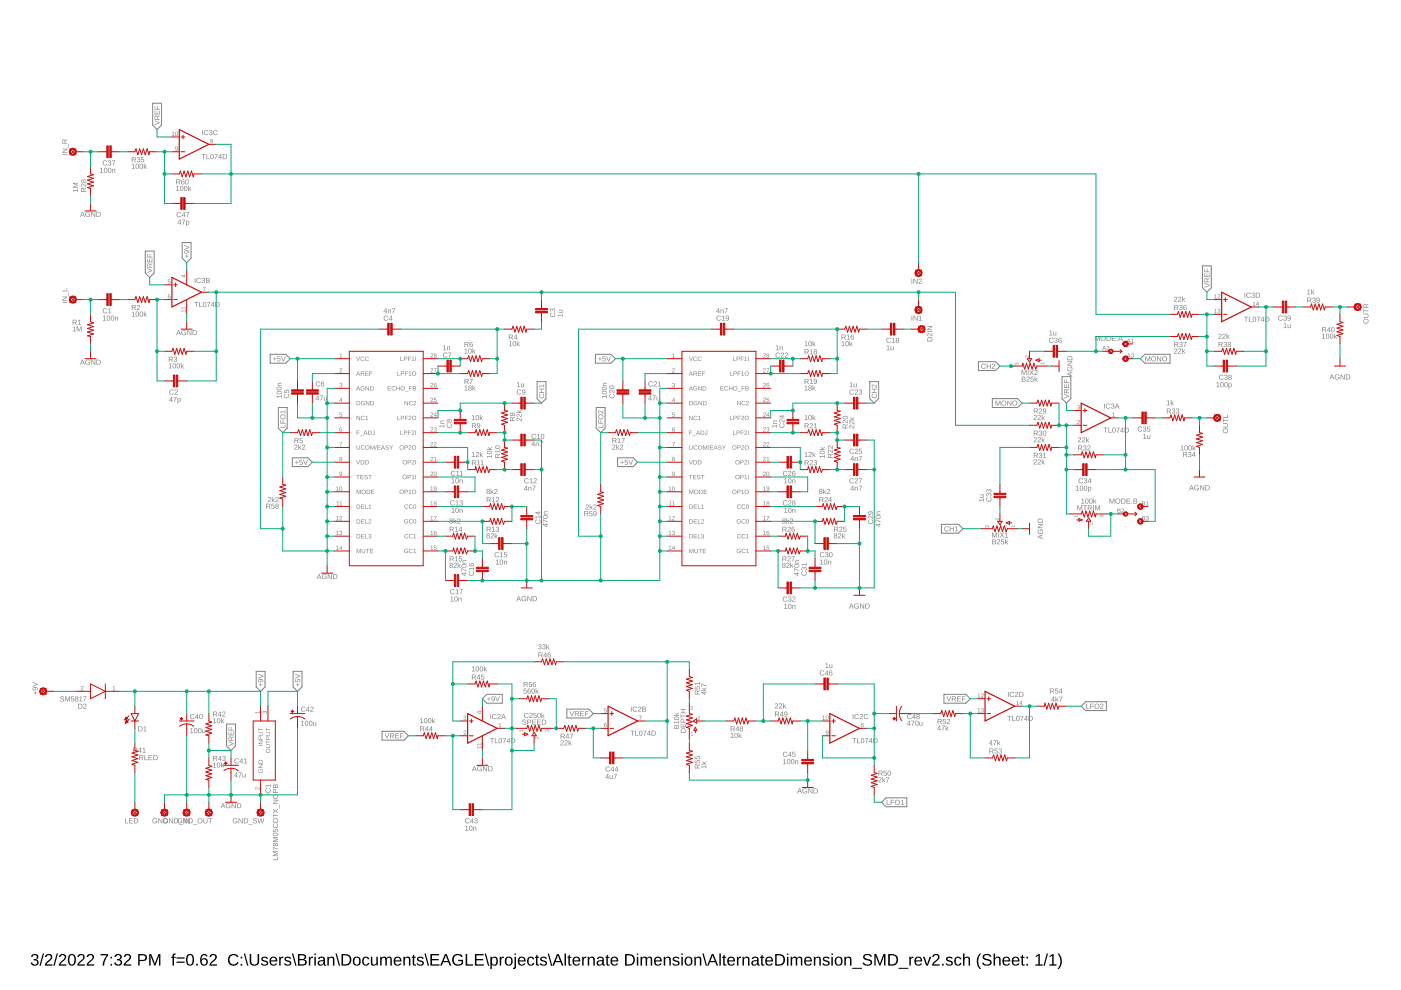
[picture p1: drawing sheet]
<svg xmlns="http://www.w3.org/2000/svg" width="297mm" height="210mm" viewBox="0 0 297 210" stroke-linecap="round" stroke-linejoin="round" font-family="sans-serif">
<path d="M6.8 202.4a.71 .71 0 0 1 1.1 0 .71 .71 0 0 1-.1 1l-.2 .1a.69 .69 0 0 1 .6 .9 .69 .69 0 0 1-1.1 .3l-.5-.4-.1-.2h.3a.49 .49 0 0 0 .7 .4 .49 .49 0 0 0 .2-.8l-.6-.1v-.2a.47 .47 0 0 0 .7-.3 .47 .47 0 0 0-.3-.6 .47 .47 0 0 0-.6 .4h-.3zM9.1 202.2h.2l-.7 2.6h-.2zM9.8 202.4a.79 .79 0 0 1 1.2 .2 .79 .79 0 0 1-.4 1.1l-.7 .8h1.2v.2h-1.6l.1-.4 .5-.6a.72 .72 0 0 0 .4-1.2l-.5 .1-.2 .3h-.3zM12 202.2h.3l-.7 2.6h-.3zM12.7 202.4a.79 .79 0 0 1 1.3 .2 .79 .79 0 0 1-.5 1.1l-.7 .8h1.3v.2h-1.6l.1-.4 .5-.6a.72 .72 0 0 0 .4-1.2l-.6 .1-.1 .3h-.3zM14.8 202.4a.91 .91 0 0 1 1 .1 .91 .91 0 0 1 .3 1 .89 .89 0 0 1-.4 1.1 .89 .89 0 0 1-1.1-.2l-.2-.5v-.8zM14.9 202.6a1.65 1.65 0 0 0 .2 1.9h.1a1.12 1.12 0 0 0 .5-1.6l-.3-.4zM16.7 202.4a.79 .79 0 0 1 1.2 .2 .79 .79 0 0 1-.5 1.1l-.7 .8h1.3v.2h-1.6l.1-.4 .5-.6a.72 .72 0 0 0 .4-1.2l-.5 .1-.2 .3h-.3zM18.6 202.4a.79 .79 0 0 1 1.3 .2 .79 .79 0 0 1-.5 1.1l-.7 .8h1.3v.2h-1.6l.1-.4 .5-.6a.72 .72 0 0 0 .4-1.2l-.6 .1-.1 .3h-.3zM21.3 202.3h1.6l-.7 1.6-.1 .8h-.3a3.8 3.8 0 0 1 .8-2.1h-1.3zM23.4 202.9h.4v.3h-.4zM23.4 204.4h.4v.3h-.4zM24.5 202.4a.71 .71 0 0 1 1.1 0 .71 .71 0 0 1-.1 1l-.2 .1a.69 .69 0 0 1 .6 .9 .69 .69 0 0 1-1.1 .3l-.5-.4-.1-.2h.3a.49 .49 0 0 0 .7 .4 .49 .49 0 0 0 .2-.8l-.6-.1v-.2a.47 .47 0 0 0 .7-.3 .47 .47 0 0 0-.4-.6 .47 .47 0 0 0-.5 .4h-.3zM26.5 202.4a.79 .79 0 0 1 1.2 .2 .79 .79 0 0 1-.4 1.1l-.7 .8h1.2v.2h-1.6l.1-.4 .5-.6a.72 .72 0 0 0 .4-1.2l-.5 .1-.1 .3h-.4zM29.3 202.3a2.12 2.12 0 0 1 1.6 .2 .76 .76 0 0 1 .2 .8 .76 .76 0 0 1-.8 .5h-.7v.9h-.3zM29.6 202.6v.9h1a.49 .49 0 0 0 0-.9zM31.6 202.3h.5l.7 2.1 .8-2.1h.4v2.4h-.3v-2.1l-.8 2.1h-.2l-.8-2.1v2.1h-.3zM36.7 202.3l.5-.1v.2l-.3 .2v.3h.3v.2h-.3v1.6h-.3v-1.6h-.3v-.2h.3zM37.4 203h1.7v.2h-1.7zM37.4 203.9h1.7v.2h-1.7zM39.8 202.4a.91 .91 0 0 1 1.1 .1 .91 .91 0 0 1 .2 1 .89 .89 0 0 1-.3 1.1 .89 .89 0 0 1-1.1-.2l-.2-.5v-.8zM40 202.6a1.65 1.65 0 0 0 .1 1.9h.2a1.12 1.12 0 0 0 .5-1.6l-.3-.4zM41.6 204.3h.3v.4h-.3zM42.8 202.4a.76 .76 0 0 1 1.2 .4h-.3a.51 .51 0 0 0-.6-.2 .51 .51 0 0 0-.3 .6l-.1 .3a.79 .79 0 0 1 1.2 0 .79 .79 0 0 1-.1 1.1 .79 .79 0 0 1-1.1-.1 1.85 1.85 0 0 1 .1-2.1zM42.7 203.9a.52 .52 0 0 0 1 0 .52 .52 0 0 0-1 0zM44.7 202.4a.79 .79 0 0 1 1.2 .2 .79 .79 0 0 1-.5 1.1l-.7 .8h1.3v.2h-1.6l.1-.4 .5-.6a.72 .72 0 0 0 .4-1.2l-.5 .1-.2 .3h-.3zM48.6 202.6a1.21 1.21 0 0 1 1.9 .3l-.3 .1a.9 .9 0 0 0-1.3-.3 .9 .9 0 0 0-.1 1.3 .84 .84 0 0 0 .7 .5 .84 .84 0 0 0 .8-.5l.3 .1a1.25 1.25 0 0 1-1.9 .4 1.25 1.25 0 0 1-.1-1.9zM51 202.9h.4v.3h-.4zM51 204.4h.4v.3h-.4zM51.7 202.2h.3l.7 2.6h-.3zM52.9 202.3h.4v1.5a.68 .68 0 0 0 .7 .7 .68 .68 0 0 0 .6-.7v-1.5h.3v1.5a1.01 1.01 0 0 1-.9 1 1.01 1.01 0 0 1-1.1-1zM55.6 203a.85 .85 0 0 1 1.2 .3h-.3a.39 .39 0 0 0-.4-.3 .39 .39 0 0 0-.3 .5l.2 .1a.67 .67 0 0 1 .7 .2 .67 .67 0 0 1 .1 .7 .91 .91 0 0 1-1.5-.2l.3-.1a.45 .45 0 0 0 .5 .4 .45 .45 0 0 0 .4-.5l-.1-.1a.82 .82 0 0 1-1-.8zM57.4 203.1a.85 .85 0 0 1 1-.2 .85 .85 0 0 1 .4 1h-1.3a.54 .54 0 0 0 .3 .6 .54 .54 0 0 0 .7-.3l.2 .1a.92 .92 0 0 1-1.3 .3 .92 .92 0 0 1-.2-1.3zM57.6 203.2l-.1 .4h1l-.3-.5zM59.2 202.9h.3v.3l.2-.3 .4-.1v.3h-.4l-.1 .3-.1 1.3h-.3zM60.5 203a.85 .85 0 0 1 1.2 .3h-.2a.39 .39 0 0 0-.5-.3 .39 .39 0 0 0-.3 .5l.2 .1a.67 .67 0 0 1 .7 .2 .67 .67 0 0 1 .1 .7 .91 .91 0 0 1-1.5-.2l.3-.1a.45 .45 0 0 0 .5 .4 .45 .45 0 0 0 .4-.5l-.1-.1a.82 .82 0 0 1-1-.8zM61.9 202.2h.3l.7 2.6h-.3zM63.2 202.3a1.58 1.58 0 0 1 1.7 .3v.5l-.5 .3a.66 .66 0 0 1 .6 .8 .66 .66 0 0 1-.8 .5h-1zM63.5 202.6v.7h.6a.42 .42 0 0 0 .4-.1 .42 .42 0 0 0 0-.4l-.2-.2zM63.5 203.6v.9l1.1-.2a.43 .43 0 0 0-.2-.7zM65.5 202.9h.3v.3l.2-.3 .4-.1v.3h-.4l-.2 .3v1.3h-.3zM66.6 202.2h.4v.3h-.4zM66.6 202.9h.4v1.8h-.4zM67.7 202.9a.74 .74 0 0 1 .7-.1 .74 .74 0 0 1 .5 .7v.9l.3 .1v.2h-.4l-.2-.3a.63 .63 0 0 1-.8 .4 .63 .63 0 0 1-.4-.8 .63 .63 0 0 1 .8-.4h.4a.42 .42 0 0 0-.3-.5 .42 .42 0 0 0-.5 .3l-.4-.1zM67.8 203.9a.41 .41 0 0 0 .1 .7 .41 .41 0 0 0 .6-.4l.1-.4zM69.4 202.9h.3v.3a.63 .63 0 0 1 .7-.4 .63 .63 0 0 1 .5 .7v1.2h-.3v-1.2a.45 .45 0 0 0-.5-.5 .45 .45 0 0 0-.4 .6v1.1h-.3zM71.1 202.2h.3l.7 2.6h-.3zM72.4 202.3h.8a1.22 1.22 0 0 1 1.3 1.2 1.22 1.22 0 0 1-1.2 1.2h-.9zM72.7 202.6v1.9h.6a1 1 0 0 0 .8-1.3 1 1 0 0 0-1.4-.6zM75 203.1a.94 .94 0 0 1 1.5 .5 .94 .94 0 0 1-1.1 1.1l-.4-.2-.2-.4zM75.4 203.1a.86 .86 0 0 0 .2 1.4 .79 .79 0 0 0 .6-.7 .79 .79 0 0 0-.5-.7zM77 203.1a.76 .76 0 0 1 1.3 .3h-.3a.48 .48 0 0 0-.7-.3 .48 .48 0 0 0-.2 .7 .48 .48 0 0 0 .2 .7 .48 .48 0 0 0 .7-.4l.3 .1a.79 .79 0 0 1-.9 .5 .79 .79 0 0 1-.6-.9zM78.6 202.9h.3v1.1a.45 .45 0 0 0 .5 .5 .45 .45 0 0 0 .4-.6v-1h.3v1.8h-.3v-.3a.63 .63 0 0 1-.7 .3 .63 .63 0 0 1-.5-.6zM80.6 202.9h.3v.3a.58 .58 0 0 1 .5-.4 .58 .58 0 0 1 .6 .4 .58 .58 0 0 1 .7-.4 .58 .58 0 0 1 .4 .7v1.2h-.3l-.1-1.4a.41 .41 0 0 0-.5-.2 .41 .41 0 0 0-.2 .5v1.1h-.3v-1.4a.41 .41 0 0 0-.6-.2 .41 .41 0 0 0-.2 .5v1.1h-.3zM83.7 203.1a.85 .85 0 0 1 1-.2 .85 .85 0 0 1 .4 1h-1.3a.54 .54 0 0 0 .3 .6 .54 .54 0 0 0 .7-.3l.3 .1a.92 .92 0 0 1-1.4 .3 .92 .92 0 0 1-.1-1.3zM83.9 203.2l-.1 .4h1l-.3-.5zM85.5 202.9h.3v.3a.63 .63 0 0 1 .7-.4 .63 .63 0 0 1 .5 .7v1.2h-.3v-1.2a.45 .45 0 0 0-.5-.5 .45 .45 0 0 0-.4 .6v1.1h-.3zM87.6 202.4h.2v.5h.4v.2h-.4v1.2l.1 .2h.3v.2h-.5l-.1-.1-.1-1.5h-.2v-.2h.2zM88.6 203a.85 .85 0 0 1 1.2 .3h-.3a.39 .39 0 0 0-.4-.3 .39 .39 0 0 0-.3 .5l.2 .1a.67 .67 0 0 1 .7 .2 .67 .67 0 0 1 .1 .7 .91 .91 0 0 1-1.5-.2l.3-.1a.45 .45 0 0 0 .5 .4 .45 .45 0 0 0 .4-.5l-.1-.1a.82 .82 0 0 1-1-.8zM90 202.2h.3l.7 2.6h-.3zM91.3 202.3h1.8v.3h-1.5v.7h1.4v.3h-1.4v.9h1.6v.2h-1.9zM94.3 202.3h.4l1 2.4h-.4l-.2-.7h-1.1l-.3 .7h-.4zM94.5 202.5l-.4 1.3h.9zM96.2 202.6a1.27 1.27 0 0 1 1.9 .2l-.3 .1a.93 .93 0 0 0-1.3-.2 .93 .93 0 0 0-.2 1.3 1.03 1.03 0 0 0 1.6 .2v-.4h-.8v-.3h1.1v.8a1.33 1.33 0 0 1-1.9 .2 1.33 1.33 0 0 1-.1-1.9zM98.7 202.3h.4v2.2h1.2v.2h-1.6zM100.7 202.3h1.8v.3h-1.5v.7h1.4v.3h-1.4v.9h1.6v.2h-1.9zM102.8 202.2h.2l.7 2.6h-.2zM104 202.9h.3v.3a.71 .71 0 0 1 .9-.3 .71 .71 0 0 1 .4 .9 .76 .76 0 0 1-1 .9l-.3-.3v1.1h-.3zM104.5 203.1a.84 .84 0 0 0 .3 1.4 .83 .83 0 0 0 0-1.4zM105.9 202.9h.3l.1 .3 .1-.3 .4-.1v.3h-.3l-.2 .3v1.3h-.3zM107.2 203.1a.94 .94 0 0 1 1.5 .5 .94 .94 0 0 1-1.1 1.1l-.4-.2-.1-.4zM107.6 203.1a.86 .86 0 0 0 .3 1.4 .79 .79 0 0 0 .5-.7 .79 .79 0 0 0-.5-.7zM109.1 202.2h.3v.3h-.3zM109.1 202.9h.3v2.1a.45 .45 0 0 1-.6 .4v-.2l.3-.1zM110 203.1a.85 .85 0 0 1 1-.2 .85 .85 0 0 1 .4 1h-1.3a.54 .54 0 0 0 .3 .6 .54 .54 0 0 0 .7-.3l.3 .1a.92 .92 0 0 1-1.3 .3 .92 .92 0 0 1-.2-1.3zM110.3 203.2l-.2 .4h1l-.3-.5zM112 203.1a.76 .76 0 0 1 1.3 .3h-.4a.48 .48 0 0 0-.6-.3 .48 .48 0 0 0-.2 .7 .48 .48 0 0 0 .2 .7 .48 .48 0 0 0 .7-.4l.3 .1a.79 .79 0 0 1-1 .5 .79 .79 0 0 1-.5-.9zM113.7 202.4h.2v.5h.4v.2h-.4v1.2l.2 .2h.2v.2h-.5l-.1-.1-.1-1.5h-.2v-.2h.2zM114.7 203a.85 .85 0 0 1 1.3 .3h-.3a.39 .39 0 0 0-.5-.3 .39 .39 0 0 0-.3 .5l.2 .1a.67 .67 0 0 1 .7 .2 .67 .67 0 0 1 .1 .7 .91 .91 0 0 1-1.5-.2l.3-.1a.45 .45 0 0 0 .6 .4 .45 .45 0 0 0 .3-.5l-.1-.1a.82 .82 0 0 1-1-.8zM116.1 202.2h.3l.7 2.6h-.3zM118.1 202.3h.4l.9 2.4h-.3l-.3-.7h-1.1l-.3 .7h-.3zM118.3 202.5l-.5 1.3h.9zM119.7 202.2h.3v2.5h-.3zM120.6 202.4h.2v.5h.4v.2h-.4v1.2l.1 .2h.3v.2h-.5l-.1-.1-.1-1.5h-.2v-.2h.2zM121.6 203.1a.85 .85 0 0 1 1-.2 .85 .85 0 0 1 .4 1h-1.3a.54 .54 0 0 0 .3 .6 .54 .54 0 0 0 .7-.3l.3 .1a.92 .92 0 0 1-1.3 .3 .92 .92 0 0 1-.2-1.3zM121.8 203.2l-.1 .4h1l-.3-.5zM123.4 202.9h.3v.3l.2-.3 .4-.1v.3h-.3l-.2 .3-.1 1.3h-.3zM124.6 202.9h.3v.3a.63 .63 0 0 1 .7-.4 .63 .63 0 0 1 .5 .7v1.2h-.3v-1.2a.45 .45 0 0 0-.5-.5 .45 .45 0 0 0-.4 .6v1.1h-.3zM126.8 202.9a.74 .74 0 0 1 .8-.1 .74 .74 0 0 1 .4 .7v.9l.3 .1v.2h-.4l-.2-.3a.63 .63 0 0 1-.8 .4 .63 .63 0 0 1-.4-.8 .63 .63 0 0 1 .8-.4h.4a.42 .42 0 0 0-.3-.5 .42 .42 0 0 0-.5 .3l-.3-.1zM126.9 203.9a.41 .41 0 0 0 .1 .7 .41 .41 0 0 0 .6-.4l.1-.4zM128.7 202.4h.2v.5h.3v.2h-.3v1.2l.1 .2h.3v.2h-.6l-.1-.1v-1.5h-.2v-.2h.2zM129.6 203.1a.85 .85 0 0 1 1.1-.2 .85 .85 0 0 1 .4 1h-1.3a.54 .54 0 0 0 .3 .6 .54 .54 0 0 0 .7-.3l.2 .1a.92 .92 0 0 1-1.3 .3 .92 .92 0 0 1-.2-1.3zM129.9 203.2l-.1 .4h1l-.3-.5zM132.5 202.3h.8a1.22 1.22 0 0 1 1.3 1.2 1.22 1.22 0 0 1-1.2 1.2h-.9zM132.8 202.6v1.9h.6a1 1 0 0 0 .9-1.3 1 1 0 0 0-1.5-.6zM135 202.2h.3v.3h-.3zM135 202.9h.3v1.8h-.3zM135.8 202.9h.3v.3a.58 .58 0 0 1 .5-.4 .58 .58 0 0 1 .6 .4 .58 .58 0 0 1 .7-.4 .58 .58 0 0 1 .4 .7v1.2h-.3v-1.4a.41 .41 0 0 0-.6-.2 .41 .41 0 0 0-.2 .5v1.1h-.3v-1.4a.41 .41 0 0 0-.6-.2 .41 .41 0 0 0-.2 .5v1.1h-.3zM138.9 203.1a.85 .85 0 0 1 1-.2 .85 .85 0 0 1 .4 1h-1.3a.54 .54 0 0 0 .3 .6 .54 .54 0 0 0 .7-.3l.3 .1a.92 .92 0 0 1-1.4 .3 .92 .92 0 0 1-.1-1.3zM139.1 203.2l-.1 .4h1l-.3-.5zM140.7 202.9h.3v.3a.63 .63 0 0 1 .7-.4 .63 .63 0 0 1 .5 .7v1.2h-.3v-1.2a.45 .45 0 0 0-.5-.5 .45 .45 0 0 0-.4 .6v1.1h-.3zM142.8 203a.85 .85 0 0 1 1.2 .3h-.2a.39 .39 0 0 0-.5-.3 .39 .39 0 0 0-.3 .5l.2 .1a.67 .67 0 0 1 .7 .2 .67 .67 0 0 1 .1 .7 .91 .91 0 0 1-1.5-.2l.3-.1a.45 .45 0 0 0 .5 .4 .45 .45 0 0 0 .4-.5l-.1-.1a.82 .82 0 0 1-1-.8zM144.4 202.2h.4v.3h-.4zM144.4 202.9h.4v1.8h-.4zM145.4 203.1a.94 .94 0 0 1 1.4 .5 .94 .94 0 0 1-1.1 1.1l-.3-.2-.2-.4zM145.7 203.1a.86 .86 0 0 0 .3 1.4 .79 .79 0 0 0 .5-.7 .79 .79 0 0 0-.5-.7zM147.2 202.9h.3v.3a.63 .63 0 0 1 .7-.4 .63 .63 0 0 1 .5 .7v1.2h-.3v-1.2a.45 .45 0 0 0-.5-.5 .45 .45 0 0 0-.4 .6v1.1h-.3zM148.9 202.2h.3l.7 2.6h-.3zM150.9 202.3h.4l1 2.4h-.4l-.3-.7h-1.1l-.2 .7h-.4zM151.1 202.5l-.5 1.3h.9zM152.5 202.2h.3v2.5h-.3zM153.4 202.4h.2v.5h.4v.2h-.4v1.2l.1 .2h.3v.2h-.5l-.1-.1-.1-1.5h-.2v-.2h.2zM154.4 203.1a.85 .85 0 0 1 1-.2 .85 .85 0 0 1 .4 1h-1.3a.54 .54 0 0 0 .3 .6 .54 .54 0 0 0 .7-.3l.3 .1a.92 .92 0 0 1-1.3 .3 .92 .92 0 0 1-.2-1.3zM154.7 203.2l-.2 .4h1l-.3-.5zM156.2 202.9h.3v.3l.2-.3 .4-.1v.3h-.3l-.2 .3v1.3h-.4zM157.4 202.9h.3v.3a.63 .63 0 0 1 .7-.4 .63 .63 0 0 1 .5 .7v1.2h-.3v-1.2a.45 .45 0 0 0-.5-.5 .45 .45 0 0 0-.4 .6v1.1h-.3zM159.6 202.9a.74 .74 0 0 1 .8-.1 .74 .74 0 0 1 .4 .7v.9l.3 .1v.2h-.4l-.2-.3a.63 .63 0 0 1-.8 .4 .63 .63 0 0 1-.4-.8 .63 .63 0 0 1 .8-.4h.4a.42 .42 0 0 0-.3-.5 .42 .42 0 0 0-.5 .3l-.3-.1zM159.7 203.9a.41 .41 0 0 0 .2 .7 .41 .41 0 0 0 .5-.4l.1-.4zM161.5 202.4h.2v.5h.3v.2h-.3v1.2l.1 .2h.3v.2h-.6l-.1-.1v-1.5h-.2v-.2h.2zM162.5 203.1a.85 .85 0 0 1 1-.2 .85 .85 0 0 1 .4 1h-1.3a.54 .54 0 0 0 .3 .6 .54 .54 0 0 0 .7-.3l.2 .1a.92 .92 0 0 1-1.3 .3 .92 .92 0 0 1-.2-1.3zM162.7 203.2l-.1 .4h1l-.3-.5zM164.3 202.3h.8a1.22 1.22 0 0 1 1.3 1.2 1.22 1.22 0 0 1-1.1 1.2h-1zM164.7 202.6v1.9h.5a1 1 0 0 0 .9-1.3 1 1 0 0 0-1.4-.6zM166.8 202.2h.4v.3h-.4zM166.8 202.9h.4v1.8h-.4zM167.6 202.9h.3v.3a.58 .58 0 0 1 .6-.4 .58 .58 0 0 1 .5 .4 .58 .58 0 0 1 .7-.4 .58 .58 0 0 1 .4 .7v1.2h-.3v-1.4a.41 .41 0 0 0-.6-.2 .41 .41 0 0 0-.2 .5v1.1h-.3v-1.4a.41 .41 0 0 0-.5-.2 .41 .41 0 0 0-.3 .5v1.1h-.3zM170.7 203.1a.85 .85 0 0 1 1-.2 .85 .85 0 0 1 .4 1h-1.3a.54 .54 0 0 0 .3 .6 .54 .54 0 0 0 .7-.3l.3 .1a.92 .92 0 0 1-1.3 .3 .92 .92 0 0 1-.2-1.3zM171 203.2l-.2 .4h1l-.3-.5zM172.5 202.9h.3v.3a.63 .63 0 0 1 .8-.4 .63 .63 0 0 1 .4 .7v1.2h-.3v-1.2a.45 .45 0 0 0-.5-.5 .45 .45 0 0 0-.3 .6v1.1h-.4zM174.6 203a.85 .85 0 0 1 1.3 .3h-.3a.39 .39 0 0 0-.5-.3 .39 .39 0 0 0-.3 .5l.2 .1a.67 .67 0 0 1 .7 .2 .67 .67 0 0 1 .1 .7 .91 .91 0 0 1-1.4-.2l.2-.1a.45 .45 0 0 0 .6 .4 .45 .45 0 0 0 .3-.5l-.1-.1a.82 .82 0 0 1-.9-.8zM176.3 202.2h.3v.3h-.3zM176.3 202.9h.3v1.8h-.3zM177.2 203.1a.94 .94 0 0 1 1.5 .5 .94 .94 0 0 1-1.2 1.1l-.3-.2-.2-.4zM177.5 203.1a.86 .86 0 0 0 .3 1.4 .79 .79 0 0 0 .5-.7 .79 .79 0 0 0-.5-.7zM179 202.9h.3v.3a.63 .63 0 0 1 .8-.4 .63 .63 0 0 1 .4 .7v1.2h-.3v-1.2a.45 .45 0 0 0-.5-.5 .45 .45 0 0 0-.4 .6v1.1h-.3zM180.7 205.2h2.1v.2h-2.1zM183.1 202.6a1.11 1.11 0 0 1 1.8 .2l-.4 .1a.63 .63 0 0 0-.6-.4 .63 .63 0 0 0-.6 .5l.7 .3a.75 .75 0 0 1 .9 .8 .75 .75 0 0 1-1 .7 .89 .89 0 0 1-1-.7h.3a.73 .73 0 0 0 .7 .4 .73 .73 0 0 0 .7-.5l-.8-.4a.72 .72 0 0 1-.7-1zM185.4 202.3h.4l.8 2.1 .7-2.1h.4v2.4h-.3v-2.1l-.7 2.1h-.3l-.8-2.1 .1 2.1h-.3zM188.3 202.3h.8a1.22 1.22 0 0 1 1.3 1.2 1.22 1.22 0 0 1-1.2 1.2h-.9zM188.6 202.6v1.9h.6a1 1 0 0 0 .8-1.3 1 1 0 0 0-1.4-.6zM190.5 205.2h2.1v.2h-2.1zM192.8 202.9h.3v.3l.2-.3 .4-.1v.3h-.4l-.2 .3v1.3h-.3zM194.1 203.1a.85 .85 0 0 1 1-.2 .85 .85 0 0 1 .4 1h-1.3a.54 .54 0 0 0 .3 .6 .54 .54 0 0 0 .7-.3l.3 .1a.92 .92 0 0 1-1.3 .3 .92 .92 0 0 1-.2-1.3zM194.3 203.2l-.1 .4h1l-.3-.5zM195.7 202.9h.3l.6 1.6 .5-1.6h.3l-.7 1.8h-.3zM197.9 202.4a.79 .79 0 0 1 1.2 .2 .79 .79 0 0 1-.4 1.1l-.7 .8h1.2v.2h-1.6l.1-.4 .5-.6a.72 .72 0 0 0 .4-1.2l-.5 .1-.1 .3h-.4zM199.7 204.3h.4v.4h-.4zM200.8 203a.85 .85 0 0 1 1.2 .3h-.3a.39 .39 0 0 0-.5-.3 .39 .39 0 0 0-.2 .5l.2 .1a.67 .67 0 0 1 .6 .2 .67 .67 0 0 1 .1 .7 .91 .91 0 0 1-1.4-.2l.3-.1a.45 .45 0 0 0 .5 .4 .45 .45 0 0 0 .4-.5l-.1-.1a.82 .82 0 0 1-1-.8zM202.5 203.1a.76 .76 0 0 1 1.3 .3h-.3a.48 .48 0 0 0-.6-.3 .48 .48 0 0 0-.3 .7 .48 .48 0 0 0 .3 .7 .48 .48 0 0 0 .6-.4l.3 .1a.79 .79 0 0 1-.9 .5 .79 .79 0 0 1-.6-.9zM204.2 202.2h.3v1a.63 .63 0 0 1 .7-.4 .63 .63 0 0 1 .5 .7v1.2h-.3v-1.2a.45 .45 0 0 0-.5-.5 .45 .45 0 0 0-.4 .6v1.1h-.3zM207.7 202.2h.3a2.48 2.48 0 0 0 0 3.3 1.06 1.06 0 0 1-.8-1.1 2.47 2.47 0 0 1 .5-2.2zM208.4 202.6a1.11 1.11 0 0 1 1.8 .2l-.3 .1a.63 .63 0 0 0-.7-.4 .63 .63 0 0 0-.5 .5l.6 .3a.75 .75 0 0 1 .9 .8 .75 .75 0 0 1-1 .7 .89 .89 0 0 1-1-.7h.3a.73 .73 0 0 0 .8 .4 .73 .73 0 0 0 .6-.5l-.7-.4a.72 .72 0 0 1-.8-1zM210.7 202.2h.3v1a.63 .63 0 0 1 .7-.4 .63 .63 0 0 1 .5 .7v1.2h-.4v-1.2a.45 .45 0 0 0-.4-.5 .45 .45 0 0 0-.4 .6v1.1h-.3zM212.7 203.1a.85 .85 0 0 1 1.1-.2 .85 .85 0 0 1 .4 1h-1.3a.54 .54 0 0 0 .3 .6 .54 .54 0 0 0 .7-.3l.2 .1a.92 .92 0 0 1-1.3 .3 .92 .92 0 0 1-.2-1.3zM213 203.2l-.1 .4h1l-.3-.5zM214.7 203.1a.85 .85 0 0 1 1-.2 .85 .85 0 0 1 .5 1h-1.4a.54 .54 0 0 0 .4 .6 .54 .54 0 0 0 .6-.3l.3 .1a.92 .92 0 0 1-1.3 .3 .92 .92 0 0 1-.2-1.3zM215 203.2l-.2 .4h1l-.3-.5zM216.7 202.4h.2v.5h.3v.2h-.3v1.2l.1 .2h.3v.2h-.6l-.1-.1v-1.5h-.2v-.2h.2zM217.6 202.9h.4v.3h-.4zM217.6 204.4h.4v.3h-.4zM219.6 202.7l.6-.4h.3v2.2h.6v.2h-1.6v-.2h.6v-1.9l-.5 .4zM221.9 202.2h.3l-.7 2.6h-.3zM222.5 202.7l.6-.4h.3v2.2h.6v.2h-1.5v-.2h.6v-1.9l-.6 .4zM224.2 202.2a1.06 1.06 0 0 1 .9 1 2.47 2.47 0 0 1-.6 2.3h-.3a2.48 2.48 0 0 0 0-3.3z" fill="#000"/>
<g fill="#808080">
<path d="M54.1 151h.8l.1-.2v.5l-.1-.2h-.7l.2 .2h-.1z"/>
<path d="M54.2 167l.3-.1 .4 .5 .1-.5v.6l-.6-.5-.2 .1 .2 .3-.1 .1z"/>
<path d="M55.7 150.8h.3l.1 .2a.24 .24 0 0 1 .3-.3 .24 .24 0 0 1 .2 .4l-.2 .3 .1-.3a.17 .17 0 0 0-.2-.2 .17 .17 0 0 0-.1 .2h-.1a.18 .18 0 0 0-.1-.2 .18 .18 0 0 0-.2 .1 .18 .18 0 0 0 .1 .2v.2l-.2-.2z"/>
<path d="M23.9 145.6l.3-.1v.8l.2 .1h-.5l.2-.1v-.7l-.2 .1z"/>
<path d="M17.2 145.5a.33 .33 0 0 1 .5 .2 .33 .33 0 0 1-.4 .4l-.1 .2 .5 .1h-.6l.5-.7-.2-.2-.3 .2z"/>
<path d="M98.4 154.9a.33 .33 0 0 1 .5 .2 .33 .33 0 0 1-.4 .4l-.1 .2 .5 .1h-.6l.4-.7-.1-.1-.3 .1z"/>
<path d="M98.4 151.8a.26 .26 0 0 1 .4 0 .26 .26 0 0 1-.1 .4 .24 .24 0 0 1 .2 .3 .24 .24 0 0 1-.3 .2l-.4-.3 .4 .2a.17 .17 0 0 0 .2-.2 .18 .18 0 0 0-.3-.2v-.1a.18 .18 0 0 0 .2-.1 .18 .18 0 0 0-.1-.2 .18 .18 0 0 0-.2 .2h-.1z"/>
<path d="M105.8 153.4l.3-.1v.8l.2 .1h-.6l.3-.1v-.7l-.2 .2z"/>
<path d="M128.1 150.2h.5l-.4 .1v.3a.31 .31 0 0 1 .4 .1 .31 .31 0 0 1-.2 .4 .31 .31 0 0 1-.4-.2l.3 .1a.24 .24 0 0 0 .2-.4 .24 .24 0 0 0-.4 .1z"/>
<path d="M135.5 151.7h.6l-.3 .9-.1-.1 .3-.7z"/>
<path d="M110.1 154.9h.7l.1-.2v.5l-.1-.2h-.6l.1 .2z"/>
<path d="M113.5 156.3l.2-.1 .4 .4 .1-.4-.1 .5a.41 .41 0 0 0-.6-.2l.1 .2-.2-.1z"/>
<path d="M115.7 154.7h.2l.1 .1a.2 .2 0 0 1 .2-.2 .2 .2 0 0 1 .2 .3l-.2 .3 .1-.4-.2-.1-.1 .3-.2-.2v.3l-.2-.1z"/>
<path d="M146.5 155.4l.3-.2v.7l.2 .1h-.5l.2-.1v-.6z"/>
<path d="M148 152a.28 .28 0 0 1 .4 .2 .28 .28 0 0 1-.3 .3l-.1 .1 .4 .1-.5-.1a.41 .41 0 0 0 .3-.6l-.3 .1z"/>
<path d="M146.5 149.8a.22 .22 0 0 1 .3 0 .22 .22 0 0 1-.1 .3 .2 .2 0 0 1 .2 .3 .2 .2 0 0 1-.3 .1l-.2-.2 .3 .1 .1-.2-.3-.1 .3-.2h-.4z"/>
<path d="M228.5 89.1a.33 .33 0 0 1 .5 .2 .33 .33 0 0 1-.4 .4l-.1 .1 .5 .1h-.6l.4-.6-.1-.2-.3 .2z"/>
<path d="M228.5 86a.26 .26 0 0 1 .4-.1 .26 .26 0 0 1-.1 .5 .24 .24 0 0 1 .2 .2 .24 .24 0 0 1-.3 .2l-.4-.2 .4 .1a.17 .17 0 0 0 .1-.2 .17 .17 0 0 0-.2-.1v-.1a.18 .18 0 0 0 .2-.1 .18 .18 0 0 0-.1-.2 .18 .18 0 0 0-.2 .1h-.1z"/>
<path d="M235.9 87.6l.3-.1v.8l.2 .1h-.6l.3-.1v-.7l-.2 .1z"/>
<path d="M35.6 59.3h.5l-.4 .1v.3a.31 .31 0 0 1 .4 .1 .31 .31 0 0 1-.2 .4 .31 .31 0 0 1-.3-.2l.3 .1a.24 .24 0 0 0 .1-.4 .24 .24 0 0 0-.4 .1z"/>
<path d="M43 60.8h.6l-.3 .9-.1-.1 .3-.7z"/>
<path d="M72 75.1l.3-.2v.8l.3 .1h-.6l.2-.1v-.7l-.2 .2z"/>
<path d="M72.1 78.1a.33 .33 0 0 1 .5 .2 .33 .33 0 0 1-.4 .4l-.1 .2 .5 .1h-.6l.4-.7-.1-.1-.3 .1z"/>
<path d="M72.1 81.3a.26 .26 0 0 1 .4-.1 .26 .26 0 0 1-.1 .4 .24 .24 0 0 1 .2 .3 .24 .24 0 0 1-.3 .2l-.4-.2 .4 .1a.17 .17 0 0 0 .1-.2 .17 .17 0 0 0-.2-.1v-.1a.18 .18 0 0 0 .2-.1 .18 .18 0 0 0-.1-.2 .18 .18 0 0 0-.2 .1h-.1z"/>
<path d="M72 87.5h.5l-.4 .1v.3a.31 .31 0 0 1 .4 .1 .31 .31 0 0 1-.2 .4 .31 .31 0 0 1-.4-.2l.4 .1a.24 .24 0 0 0 .1-.4 .24 .24 0 0 0-.4 .1z"/>
<path d="M72 93.7h.6l-.3 .9-.2-.1 .3-.7z"/>
<path d="M142.6 75.1l.3-.2v.8l.2 .1h-.6l.3-.1v-.7l-.2 .2z"/>
<path d="M142.6 78.1a.33 .33 0 0 1 .5 .2 .33 .33 0 0 1-.4 .4l-.1 .2 .5 .1h-.6l.5-.7-.2-.1-.3 .1z"/>
<path d="M142.6 81.3a.26 .26 0 0 1 .4-.1 .26 .26 0 0 1-.1 .4 .24 .24 0 0 1 .2 .3 .24 .24 0 0 1-.3 .2l-.3-.2 .3 .1a.17 .17 0 0 0 .2-.2 .17 .17 0 0 0-.2-.1l-.1-.1a.18 .18 0 0 0 .3-.1 .18 .18 0 0 0-.2-.2 .18 .18 0 0 0-.2 .1h-.1z"/>
<path d="M142.5 87.5h.6l-.5 .1v.3a.31 .31 0 0 1 .5 .1 .31 .31 0 0 1-.2 .4 .31 .31 0 0 1-.4-.2l.3 .1a.24 .24 0 0 0 .1-.4 .24 .24 0 0 0-.4 .1z"/>
<path d="M142.5 93.7h.6l-.3 .9-.1-.1 .3-.7z"/>
<path d="M214.4 111.5h.6l.1-.2v.5l-.1-.2h-.5v.2z"/>
<path d="M211.1 109.9h.3l.4 .3v-.4v.5a.41 .41 0 0 0-.7-.2l.2 .2-.2-.1z"/>
<path d="M208.9 111.5l.2-.1 .2 .2a.2 .2 0 0 1 .2-.2 .2 .2 0 0 1 .2 .2l-.3 .3 .1-.4h-.1l-.2 .2-.2-.2 .1 .4-.2-.2z"/>
<path d="M220.6 77h.7l.1-.2v.5l-.1-.2h-.6l.1 .2z"/>
<path d="M217.4 75.4h.2l.4 .3 .1-.4-.1 .5a.41 .41 0 0 0-.6-.2l.1 .2-.1-.1z"/>
<path d="M215.2 77l.2-.1 .1 .2a.2 .2 0 0 1 .3-.2 .2 .2 0 0 1 .1 .3l-.2 .2 .1-.4h-.2l-.1 .2-.2-.2v.4l-.1-.1z"/>
<path d="M227.7 109.4h.7l.1-.1v.4l-.1-.2h-.6v.2z"/>
<path d="M231 110.8h.3l.4 .3v-.3v.5a.41 .41 0 0 0-.6-.3l.1 .3-.2-.2z"/>
<path d="M233.2 109.3l.2-.1 .2 .2a.2 .2 0 0 1 .2-.2 .2 .2 0 0 1 .1 .2l-.2 .3 .1-.4h-.1l-.2 .2-.2-.2 .1 .4-.2-.2z"/>
<path d="M57.9 182.2h.9v-.5h.1v.7h-1zM57.9 180.5h1v.1h-.9l.9 .3-.9 .5h.9v.1h-1v-.2l.9-.3-.9-.3zM57.9 179.6l1 .3v.2l-.9-.4v.6h-.1zM57.9 178.8l.3-.1 .2 .2a.31 .31 0 0 1 .4-.1 .31 .31 0 0 1 0 .5 .31 .31 0 0 1-.4-.1 .31 .31 0 0 1-.5 .1 .31 .31 0 0 1 0-.5zM57.9 179.1a.2 .2 0 0 0 .4 0 .2 .2 0 0 0-.4 0zM58.4 179.1a.25 .25 0 0 0 .5 0 .25 .25 0 0 0-.5 0zM57.9 177.5h1v.1h-.9l.9 .3-.9 .5h.9v.1h-1v-.2l.9-.3-.9-.3zM58 176.6h.6l.3 .2a.51 .51 0 0 1-.5 .5 .51 .51 0 0 1-.5-.5zM58 176.8a.42 .42 0 0 0 .4 .4 .42 .42 0 0 0 .4-.4l-.4-.1zM57.9 175.8h.1v.4l.3 .1a.36 .36 0 0 1 .2-.6 .36 .36 0 0 1 .5 .3 .36 .36 0 0 1-.3 .4l.1-.3a.24 .24 0 0 0-.3-.2 .24 .24 0 0 0-.1 .4v.1h-.5zM58 174.7l.1-.1 .1 .1a.4 .4 0 0 0-.1 .6 .4 .4 0 0 0 .6 0 .4 .4 0 0 0-.1-.6l.1-.1a.54 .54 0 0 1 .1 .8 .54 .54 0 0 1-.8 .1 .54 .54 0 0 1 0-.8zM58 173.6a.54 .54 0 0 1 .6-.1 .54 .54 0 0 1 .3 .5v.4h-1zM58.1 173.7l-.1 .5h.8a.46 .46 0 0 0-.1-.5 .46 .46 0 0 0-.6 0zM57.9 172.5h.1v.4h.9v.1h-.9v.4h-.1zM57.9 171.5l.5 .4 .5-.4v.1l-.4 .3 .4 .4v.1l-.5-.4-.5 .4v-.2l.4-.3-.4-.3zM59.1 170.5l.1 .9zM57.9 169.6h1v.1l-.9 .6h.9v.1h-1v-.1l.9-.6h-.9zM57.9 168.9a.55 .55 0 0 1 1.1 0 .55 .55 0 0 1-1.1 0zM58 168.9a.41 .41 0 0 0 .8 0 .41 .41 0 0 0-.8 0zM58 167.4h.4l.1 .6h.4v.1h-1zM58 167.5v.5h.4v-.5zM58 166.4l.2-.1 .2 .2 .1-.2h.3l.1 .2v.6h-1zM58 166.5v.4h.3v-.4zM58.5 166.5l-.1 .4h.4v-.4z"/>
<path d="M45.2 152.4l.4-.1v.9l.2 .1h-.6v-.1h.2v-.8l-.2 .2zM46.1 152.4l.1-.1a.51 .51 0 0 1 .5 .5 .51 .51 0 0 1-.5 .5l-.2-.3zM46.2 152.4a.46 .46 0 0 0-.1 .5 .46 .46 0 0 0 .4 .3 .46 .46 0 0 0 .1-.5 .46 .46 0 0 0-.4-.3zM46.9 152.2h.1v.7l.5-.4-.3 .4 .4 .4-.5-.3-.1 .3h-.1z"/>
<path d="M40.4 154.6l.3-.2v.9l.3 .1h-.7v-.1h.3v-.8l-.2 .2zM41.2 154.5l.1-.1a.51 .51 0 0 1 .6 .5 .51 .51 0 0 1-.6 .5l-.2-.3zM41.4 154.5a.46 .46 0 0 0-.2 .5 .46 .46 0 0 0 .4 .3 .46 .46 0 0 0 .2-.5 .46 .46 0 0 0-.4-.3zM42.1 154.5l.1-.1a.51 .51 0 0 1 .5 .5 .51 .51 0 0 1-.5 .5l-.2-.3zM42.2 154.5a.46 .46 0 0 0-.1 .5 .46 .46 0 0 0 .4 .3 .46 .46 0 0 0 .1-.5 .46 .46 0 0 0-.4-.3zM42.9 154.6h.1v.7a.2 .2 0 0 0 .3 0 .2 .2 0 0 0 .1-.2v-.5h.1v.8l-.1-.1a.27 .27 0 0 1-.3 .2 .27 .27 0 0 1-.2-.3z"/>
<path d="M12.9 147.7l.4-.1 .3 .3h-.1a.24 .24 0 0 0-.3-.2 .24 .24 0 0 0-.2 .3 .45 .45 0 0 1 .4 .2 .45 .45 0 0 1 .1 .4l-.5 .1-.3-.2 .2-.1a.28 .28 0 0 0 .3 .2 .28 .28 0 0 0 .2-.3l-.6-.2zM13.8 147.6h.2l.3 .9 .4-.9h.1v1.1h-.1v-.9l-.3 .9-.5-.9v.9h-.1zM15.1 147.6h.6v.2h-.5v.3a.36 .36 0 0 1 .5 .2 .36 .36 0 0 1-.2 .5 .36 .36 0 0 1-.5-.3l.4 .1a.24 .24 0 0 0 .2-.3 .24 .24 0 0 0-.4-.1h-.1zM16 147.7a.31 .31 0 0 1 .5 0 .31 .31 0 0 1-.1 .4 .31 .31 0 0 1 .1 .5 .31 .31 0 0 1-.5 0 .31 .31 0 0 1 .1-.5l-.2-.1zM16.1 147.9a.2 .2 0 0 0 .4 0 .2 .2 0 0 0-.4 0zM16 148.4a.25 .25 0 0 0 .5 0 .25 .25 0 0 0-.5 0zM16.8 147.8l.4-.2v1l.3 .1h-.7v-.1h.3v-.8l-.3 .1zM17.6 147.6h.7l-.3 1.1h-.2v-.2l.4-.7h-.6z"/>
<path d="M29.5 160.1h.5a.31 .31 0 0 1 .4 .2 .31 .31 0 0 1-.3 .4l.3 .5h-.1l-.3-.5h-.3v.5h-.2zM29.7 160.2v.4h.3a.2 .2 0 0 0 .2-.2 .2 .2 0 0 0-.2-.2zM30.6 160.1h.2v.9h.5v.2h-.7zM31.5 160.1h.8v.1h-.7v.4h.6v.1h-.6v.3h.7v.2h-.8zM32.5 160.1h.4a.53 .53 0 0 1 .5 .5 .53 .53 0 0 1-.5 .6h-.4zM32.7 160.2v.8a.45 .45 0 0 0 .6-.4 .45 .45 0 0 0-.6-.4z"/>
<path d="M45.2 161.8l.4-.1v.9l.2 .1h-.6v-.1h.2v-.8l-.2 .2zM46.1 161.8l.1-.1a.51 .51 0 0 1 .5 .5 .51 .51 0 0 1-.5 .5l-.2-.3zM46.2 161.8a.46 .46 0 0 0-.1 .5 .46 .46 0 0 0 .4 .3 .46 .46 0 0 0 .1-.5 .46 .46 0 0 0-.4-.3zM46.9 161.6h.1v.7l.5-.4-.3 .4 .4 .4-.5-.3-.1 .3h-.1z"/>
<path d="M50.1 163.8h.2v.7h.1l-.1 .3h-.2v-.2h-.5zM50.1 163.9l-.3 .6h.3zM50.5 163.8h.7l-.3 1h-.2l.1-.2 .3-.7h-.6zM51.4 164h.2v.7a.2 .2 0 0 0 .2 0 .2 .2 0 0 0 .1-.2v-.5h.2v.8l-.2-.1a.27 .27 0 0 1-.3 .2 .27 .27 0 0 1-.2-.3z"/>
<path d="M47.2 170.3h.2l.4 1.1h-.2l-.1-.4h-.5l-.1 .4h-.1zM47.3 170.4l-.2 .5h.4zM48 170.4l.6-.1 .3 .2-.2 .1a.42 .42 0 0 0-.6 0 .42 .42 0 0 0 0 .6 .42 .42 0 0 0 .6-.1v-.2h-.3v-.1h.5v.4a.58 .58 0 0 1-.9 .1 .58 .58 0 0 1 0-.9zM49.1 170.3h.2l.6 .9-.1-.9h.2v1.1h-.2l-.6-1v1h-.1zM50.2 170.3h.4a.53 .53 0 0 1 .5 .5 .53 .53 0 0 1-.5 .6h-.4zM50.4 170.4v.8a.45 .45 0 0 0 .6-.4 .45 .45 0 0 0-.6-.4z"/>
<path d="M67.6 121.7h.1l.5 1.1h-.2l-.1-.3h-.5l-.1 .3h-.2zM67.7 121.8l-.2 .5h.4zM68.4 121.8l.5-.1 .3 .2-.1 .1a.42 .42 0 0 0-.6 0 .42 .42 0 0 0 0 .6 .42 .42 0 0 0 .6-.1v-.1h-.3v-.2h.5v.4a.58 .58 0 0 1-.9 .1 .58 .58 0 0 1 0-.9zM69.5 121.7h.2l.5 .9v-.9h.2v1.1h-.2l-.6-.9v.9h-.1zM70.6 121.7h.4a.53 .53 0 0 1 .5 .5 .53 .53 0 0 1-.5 .6h-.4zM70.8 121.8v.9a.45 .45 0 0 0 .6-.5 .45 .45 0 0 0-.6-.4z"/>
<path d="M100.5 162.5h.2l.4 1h-.2l-.1-.3h-.5l-.1 .3h-.1zM100.6 162.6l-.2 .5h.4zM101.3 162.6l.5-.1 .3 .2h-.1a.42 .42 0 0 0-.6 0 .42 .42 0 0 0 0 .6 .42 .42 0 0 0 .6 0v-.2h-.3v-.1h.5v.4a.58 .58 0 0 1-.9 0 .58 .58 0 0 1 0-.8zM102.4 162.5h.2l.6 .9-.1-.9h.2v1h-.2l-.6-.9v.9h-.1zM103.5 162.5h.4a.53 .53 0 0 1 .5 .5 .53 .53 0 0 1-.5 .5h-.4zM103.7 162.6v.8a.45 .45 0 0 0 .6-.4 .45 .45 0 0 0-.6-.4z"/>
<path d="M63.9 153l.3-.2v1l.3 .1h-.7v-.1h.3v-.9l-.2 .2zM64.7 152.9l.1-.1a.51 .51 0 0 1 .6 .5 .51 .51 0 0 1-.6 .6l-.1-.3zM64.9 152.9a.46 .46 0 0 0-.2 .5 .46 .46 0 0 0 .4 .4 .46 .46 0 0 0 .2-.5 .46 .46 0 0 0-.4-.4zM65.6 152.9l.1-.1a.51 .51 0 0 1 .5 .5 .51 .51 0 0 1-.5 .6l-.2-.3zM65.8 152.9a.46 .46 0 0 0-.2 .5 .46 .46 0 0 0 .4 .4 .46 .46 0 0 0 .1-.5 .46 .46 0 0 0-.3-.4zM66.4 153.1h.1v.6a.2 .2 0 0 0 .3 .1 .2 .2 0 0 0 .1-.3v-.4h.1v.8l-.1-.2a.27 .27 0 0 1-.3 .2 .27 .27 0 0 1-.2-.3z"/>
<path d="M103.9 156.5h.8v.1h-.3v1h-.2v-1h-.3zM104.9 156.5h.2v.9h.5v.2h-.7zM105.8 156.6l.1-.1a.51 .51 0 0 1 .5 .5 .51 .51 0 0 1-.5 .5l-.2-.2zM106 156.6a.46 .46 0 0 0-.2 .5 .46 .46 0 0 0 .4 .3 .46 .46 0 0 0 .1-.4 .46 .46 0 0 0-.3-.4zM106.6 156.5h.7l-.4 1.1h-.1v-.2l.4-.8h-.6zM107.9 156.5h.1v.7h.2l-.2 .4h-.1v-.3h-.5zM107.9 156.6l-.4 .6h.4zM108.3 156.5h.4a.53 .53 0 0 1 .6 .5 .53 .53 0 0 1-.6 .6h-.4zM108.5 156.6v.8a.45 .45 0 0 0 .6-.4 .45 .45 0 0 0-.6-.4z"/>
<path d="M133.7 154.9h.8v.1h-.3v1h-.2v-1h-.3zM134.7 154.9h.1v1h.6v.1h-.7zM135.6 155.1l.1-.2a.51 .51 0 0 1 .5 .6 .51 .51 0 0 1-.5 .5l-.2-.3zM135.7 155a.46 .46 0 0 0-.1 .5 .46 .46 0 0 0 .4 .4 .46 .46 0 0 0 .1-.5 .46 .46 0 0 0-.4-.4zM136.4 154.9h.7l-.4 1.1h-.1v-.2l.3-.8h-.5zM137.7 154.9h.1v.7h.2l-.2 .4h-.1v-.2h-.5zM137.7 155.1l-.4 .5h.4zM138.1 154.9h.4a.53 .53 0 0 1 .5 .5 .53 .53 0 0 1-.5 .6h-.4zM138.3 155v.9a.45 .45 0 0 0 .6-.4 .45 .45 0 0 0-.6-.5z"/>
<path d="M180.7 156.5h.9v.1h-.4v1h-.2v-1h-.3zM181.7 156.5h.2v.9h.5v.2h-.7zM182.6 156.6l.1-.1a.51 .51 0 0 1 .5 .5 .51 .51 0 0 1-.5 .5l-.2-.2zM182.8 156.6a.46 .46 0 0 0-.2 .5 .46 .46 0 0 0 .4 .3 .46 .46 0 0 0 .2-.4 .46 .46 0 0 0-.4-.4zM183.4 156.5h.7l-.4 1.1h-.1v-.2l.4-.8h-.6zM184.7 156.5h.1v.7h.2l-.2 .4h-.1v-.3h-.5zM184.7 156.6l-.4 .6h.4zM185.2 156.5h.3a.53 .53 0 0 1 .6 .5 .53 .53 0 0 1-.5 .6h-.4zM185.3 156.6v.8a.45 .45 0 0 0 .6-.4 .45 .45 0 0 0-.6-.4z"/>
<path d="M213.6 151.8h.9v.1h-.4v1h-.1v-1h-.4zM214.6 151.8h.2v.9h.5v.2h-.7zM215.5 151.9l.1-.1a.51 .51 0 0 1 .6 .5 .51 .51 0 0 1-.6 .5l-.2-.2zM215.7 151.9a.46 .46 0 0 0-.2 .5 .46 .46 0 0 0 .4 .3 .46 .46 0 0 0 .2-.4 .46 .46 0 0 0-.4-.4zM216.3 151.8h.7l-.4 1.1h-.1v-.3l.4-.7h-.6zM217.6 151.8h.1v.7h.2l-.2 .4h-.1v-.3h-.5zM217.6 151.9l-.4 .6h.4zM218.1 151.8h.3a.53 .53 0 0 1 .6 .5 .53 .53 0 0 1-.5 .6h-.4zM218.2 151.9v.8a.45 .45 0 0 0 .6-.4 .45 .45 0 0 0-.6-.4z"/>
<path d="M89.1 152.4l.4-.1v.9l.2 .1h-.6v-.1h.2v-.8l-.2 .2zM90 152.4l.1-.1a.51 .51 0 0 1 .5 .5 .51 .51 0 0 1-.5 .5l-.2-.3zM90.1 152.4a.46 .46 0 0 0-.1 .5 .46 .46 0 0 0 .3 .3 .46 .46 0 0 0 .2-.5 .46 .46 0 0 0-.4-.3zM90.8 152.4l.1-.1a.51 .51 0 0 1 .6 .5 .51 .51 0 0 1-.6 .5l-.1-.3zM91 152.4a.46 .46 0 0 0-.2 .5 .46 .46 0 0 0 .4 .3 .46 .46 0 0 0 .2-.5 .46 .46 0 0 0-.4-.3zM91.6 152.2h.2v.7l.5-.4-.3 .4 .3 .4-.4-.3-.1 .3h-.2z"/>
<path d="M100.1 141.5l.3-.2v.9l.3 .2h-.7v-.2h.3v-.8l-.2 .2zM100.9 141.4l.1-.1a.51 .51 0 0 1 .6 .5 .51 .51 0 0 1-.6 .5l-.1-.2zM101.1 141.4a.46 .46 0 0 0-.2 .5 .46 .46 0 0 0 .4 .3 .46 .46 0 0 0 .2-.4 .46 .46 0 0 0-.4-.4zM101.8 141.4l.1-.1a.51 .51 0 0 1 .5 .5 .51 .51 0 0 1-.5 .5l-.2-.2zM102 141.4a.46 .46 0 0 0-.2 .5 .46 .46 0 0 0 .4 .3 .46 .46 0 0 0 .1-.4 .46 .46 0 0 0-.3-.4zM102.6 141.2h.1v.7l.6-.4-.4 .4 .4 .5-.5-.4-.1 .4h-.1z"/>
<path d="M114.2 136.6a.31 .31 0 0 1 .5 0 .31 .31 0 0 1-.1 .5 .29 .29 0 0 1 .2 .4 .29 .29 0 0 1-.3 .2l-.4-.3 .4 .2a.2 .2 0 0 0 .2-.3 .2 .2 0 0 0-.3-.1l-.1-.1a.21 .21 0 0 0 .3-.1 .21 .21 0 0 0-.1-.3 .21 .21 0 0 0-.3 .2h-.1zM115.1 136.6a.31 .31 0 0 1 .5 0 .31 .31 0 0 1-.2 .5 .29 .29 0 0 1 .3 .4 .29 .29 0 0 1-.4 .2l-.4-.3 .4 .2a.2 .2 0 0 0 .2-.3 .2 .2 0 0 0-.2-.1l-.1-.1a.21 .21 0 0 0 .3-.1 .21 .21 0 0 0-.1-.3 .21 .21 0 0 0-.3 .2h-.1zM115.9 136.5h.1v.7l.5-.4-.3 .4 .3 .5-.4-.4-.1 .4h-.1z"/>
<path d="M118.9 157a.36 .36 0 0 1 .6 .2 .36 .36 0 0 1-.3 .5l-.2 .2h.5v.1h-.7l.5-.6a.21 .21 0 0 0 0-.3 .21 .21 0 0 0-.3 .1h-.2zM119.8 157a.36 .36 0 0 1 .5 .2 .36 .36 0 0 1-.3 .5l-.2 .2h.6v.1h-.7l.5-.6a.21 .21 0 0 0-.1-.3 .21 .21 0 0 0-.3 .1h-.1zM120.6 156.9h.1v.7l.5-.4-.3 .4 .3 .4-.4-.3-.1 .3h-.1z"/>
<path d="M111.2 151.3l.6-.1 .3 .2-.2 .1a.4 .4 0 0 0-.6-.1 .4 .4 0 0 0 .1 .6 .4 .4 0 0 0 .6-.1l.1 .1a.54 .54 0 0 1-.8 .1 .54 .54 0 0 1-.1-.8zM112.3 151.2a.36 .36 0 0 1 .6 .2 .36 .36 0 0 1-.3 .5l-.2 .2h.5v.1h-.7l.5-.6a.21 .21 0 0 0 0-.3 .21 .21 0 0 0-.3 .1h-.2zM113.1 151.2h.6v.1h-.5v.3a.36 .36 0 0 1 .6 .2 .36 .36 0 0 1-.3 .5 .36 .36 0 0 1-.4-.3l.3 .1a.24 .24 0 0 0 .2-.3 .24 .24 0 0 0-.4-.1h-.1zM114 151.3l.1-.1a.51 .51 0 0 1 .6 .5 .51 .51 0 0 1-.6 .5l-.2-.3zM114.2 151.3a.46 .46 0 0 0-.2 .5 .46 .46 0 0 0 .4 .3 .46 .46 0 0 0 .2-.5 .46 .46 0 0 0-.4-.3zM114.8 151.1h.2v.7l.5-.4-.4 .4 .4 .4-.4-.3-.1 .3h-.2z"/>
<path d="M98.7 175.2l.3-.1v.9l.3 .1h-.7v-.1h.3v-.8l-.2 .2zM99.5 175.2l.1-.1a.51 .51 0 0 1 .6 .5 .51 .51 0 0 1-.6 .5l-.1-.3zM99.7 175.2a.46 .46 0 0 0-.2 .5 .46 .46 0 0 0 .4 .3 .46 .46 0 0 0 .2-.5 .46 .46 0 0 0-.4-.3zM100.3 175.3l.2 .2a.27 .27 0 0 1 .3-.2 .27 .27 0 0 1 .2 .3v.5h-.1l-.1-.6a.2 .2 0 0 0-.2-.1 .2 .2 0 0 0-.1 .3v.4h-.2z"/>
<path d="M128.8 164.1h.2v.7h.1l-.1 .4h-.2v-.3h-.5zM128.8 164.3l-.3 .5h.3zM129.3 164.3h.1v.7a.2 .2 0 0 0 .3 .1 .2 .2 0 0 0 .1-.3v-.5h.1v.9l-.1-.2a.27 .27 0 0 1-.3 .2 .27 .27 0 0 1-.2-.3zM130.1 164.1h.7l-.4 1.1h-.1v-.2l.4-.8h-.6z"/>
<path d="M143 153.8l.3-.1 .1 .2 .2-.2h.2l.1 .2 .1 .6h-1.1zM143.1 153.9l-.1 .4h.4l-.1-.4zM143.5 153.9v.4h.4l-.1-.4zM142.9 153.1h1l.1-.3v.7h-.1v-.3h-.9l.2 .2h-.1zM143 152l.7-.1 .2 .2a.51 .51 0 0 1-.5 .6 .51 .51 0 0 1-.5-.6zM143 152.2a.42 .42 0 0 0 .4 .3 .42 .42 0 0 0 .4-.3l-.4-.1zM143.2 151.1l.3 .3 .5-.3-.4 .4 .4 .1v.2h-1.2v-.2h.7z"/>
<path d="M154.9 155.6l.4-.2v.9l.3 .2h-.7v-.2h.3v-.8l-.3 .2zM155.8 155.5l.1-.1a.51 .51 0 0 1 .5 .5 .51 .51 0 0 1-.5 .5l-.2-.2zM156 155.5a.46 .46 0 0 0-.2 .5 .46 .46 0 0 0 .4 .3 .46 .46 0 0 0 .1-.4 .46 .46 0 0 0-.3-.4zM156.6 155.3h.1v.7l.6-.4-.4 .4 .4 .5-.5-.4-.1 .4h-.1z"/>
<path d="M164.4 149.2a.36 .36 0 0 1 .5 .2 .36 .36 0 0 1-.3 .4l-.2 .3h.6v.1h-.7l.4-.6a.21 .21 0 0 0 0-.4 .21 .21 0 0 0-.3 .2h-.1zM165.2 149.2a.36 .36 0 0 1 .6 .2 .36 .36 0 0 1-.3 .4l-.2 .3h.5v.1h-.7l.5-.6a.21 .21 0 0 0 0-.4 .21 .21 0 0 0-.3 .2h-.2zM166 149.1h.1v.7l.6-.4-.4 .3 .4 .5-.5-.4-.1 .4h-.1z"/>
<path d="M210.2 157h.1v.7h.2l-.2 .3h-.1v-.2h-.5zM210.2 157.1l-.4 .6h.4zM210.6 157h.7l-.4 1h-.1v-.2l.4-.7h-.6zM211.5 156.9h.1v.7l.5-.4-.3 .4 .3 .4-.4-.3-.1 .3h-.1z"/>
<path d="M186.3 164.9a.36 .36 0 0 1 .6 .1 .36 .36 0 0 1-.3 .5l-.2 .3h.5v.1h-.7l.5-.7a.21 .21 0 0 0 0-.3 .21 .21 0 0 0-.3 .2h-.2zM187.1 164.7h.1v.7l.5-.4-.3 .4 .4 .5-.5-.4-.1 .4h-.1zM187.8 164.8h.7l-.3 1.1h-.2l.1-.2 .3-.8h-.6z"/>
<path d="M223.3 147.7h.2v.7h.1l-.1 .4h-.1v-.3h-.5zM223.4 147.9l-.4 .5h.4zM223.8 147.7h.1v.7l.5-.4-.3 .3 .4 .5-.5-.4-.1 .4h-.1zM224.5 147.7h.7l-.3 1.1h-.2v-.2l.4-.8h-.6z"/>
<path d="M169.5 167.2h.1l.4 1h-.1l-.1-.3h-.5l-.1 .3h-.2zM169.5 167.3l-.2 .5h.4zM170.3 167.3l.5-.1 .3 .2h-.1a.42 .42 0 0 0-.6 0 .42 .42 0 0 0 0 .6 .42 .42 0 0 0 .6 0v-.2h-.3v-.1h.4v.4a.58 .58 0 0 1-.8 0 .58 .58 0 0 1 0-.8zM171.4 167.2h.1l.6 .9v-.9h.1v1h-.1l-.6-.9v.9h-.1zM172.5 167.2h.3a.53 .53 0 0 1 .6 .5 .53 .53 0 0 1-.5 .5h-.4zM172.6 167.3v.8a.45 .45 0 0 0 .7-.4 .45 .45 0 0 0-.7-.4z"/>
<path d="M234 90.7h.8v.1h-.3v.9h-.2v-.9h-.3zM235 90.7h.2v.9h.5v.1h-.7zM235.9 90.8l.1-.1a.51 .51 0 0 1 .5 .5 .51 .51 0 0 1-.5 .5l-.2-.3zM236.1 90.8a.46 .46 0 0 0-.2 .5 .46 .46 0 0 0 .4 .3 .46 .46 0 0 0 .1-.5 .46 .46 0 0 0-.3-.3zM236.7 90.7h.7l-.4 1h-.1v-.2l.4-.7h-.6zM238 90.7h.1v.7h.2l-.2 .3h-.1v-.2h-.5zM238 90.8l-.4 .6h.4zM238.4 90.7h.4a.53 .53 0 0 1 .6 .5 .53 .53 0 0 1-.6 .5h-.4zM238.6 90.8v.8a.45 .45 0 0 0 .6-.4 .45 .45 0 0 0-.6-.4z"/>
<path d="M41.2 64h.9v.1h-.4v1h-.2v-1h-.3zM42.2 64h.2v1h.5v.1h-.7zM43.1 64.1l.1-.1a.51 .51 0 0 1 .5 .6 .51 .51 0 0 1-.5 .5l-.2-.3zM43.3 64.1a.46 .46 0 0 0-.2 .5 .46 .46 0 0 0 .4 .4 .46 .46 0 0 0 .1-.5 .46 .46 0 0 0-.3-.4zM43.9 64h.7l-.4 1.1h-.1v-.2l.4-.8h-.6zM45.2 64h.1v.7h.2l-.2 .4h-.1v-.3h-.5zM45.2 64.2l-.4 .5h.4zM45.6 64h.4a.53 .53 0 0 1 .6 .5 .53 .53 0 0 1-.6 .6h-.4zM45.8 64.1v.9a.45 .45 0 0 0 .6-.4 .45 .45 0 0 0-.6-.5z"/>
<path d="M42.7 32.7h.9v.1h-.3v.9h-.2v-.9h-.4zM43.8 32.7h.1v.9h.6v.1h-.7zM44.7 32.8l.1-.1a.51 .51 0 0 1 .5 .5 .51 .51 0 0 1-.5 .5l-.2-.3zM44.8 32.8a.46 .46 0 0 0-.1 .5 .46 .46 0 0 0 .3 .3 .46 .46 0 0 0 .2-.5 .46 .46 0 0 0-.4-.3zM45.5 32.7h.7l-.4 1h-.2l.1-.2 .3-.7h-.5zM46.8 32.7h.1v.7h.1l-.1 .3h-.1v-.2h-.5zM46.8 32.8l-.4 .6h.4zM47.2 32.7h.4a.53 .53 0 0 1 .5 .5 .53 .53 0 0 1-.5 .5h-.4zM47.4 32.8v.8a.45 .45 0 0 0 .6-.4 .45 .45 0 0 0-.6-.4z"/>
<path d="M263.8 67.2h.8v.1h-.3v.9h-.2v-.9h-.3zM264.8 67.2h.1v.9h.6v.1h-.7zM265.7 67.3l.1-.1a.51 .51 0 0 1 .5 .5 .51 .51 0 0 1-.5 .5l-.2-.3zM265.8 67.3a.46 .46 0 0 0-.1 .5 .46 .46 0 0 0 .4 .3 .46 .46 0 0 0 .1-.5 .46 .46 0 0 0-.4-.3zM266.5 67.2h.7l-.4 1h-.1v-.2l.3-.7h-.5zM267.8 67.2h.1v.7h.2l-.2 .3h-.1v-.2h-.5zM267.8 67.3l-.4 .6h.4zM268.2 67.2h.4a.53 .53 0 0 1 .5 .5 .53 .53 0 0 1-.5 .5h-.4zM268.4 67.3v.8a.45 .45 0 0 0 .6-.4 .45 .45 0 0 0-.6-.4z"/>
<path d="M15.4 69.4l.4-.2v.9l.3 .2h-.7v-.2h.3v-.8l-.3 .2zM16.3 69.2h.2l.3 .9 .3-.9h.2v1.1h-.1v-1l-.4 1-.4-1v1h-.1z"/>
<path d="M21.9 67.1l.3-.2v1l.3 .1h-.7v-.1h.3v-.8l-.2 .1zM22.7 67l.1-.1a.51 .51 0 0 1 .6 .6 .51 .51 0 0 1-.6 .5l-.2-.3zM22.9 67a.46 .46 0 0 0-.2 .5 .46 .46 0 0 0 .4 .4 .46 .46 0 0 0 .2-.5 .46 .46 0 0 0-.4-.4zM23.6 67l.1-.1a.51 .51 0 0 1 .5 .6 .51 .51 0 0 1-.5 .5l-.2-.3zM23.7 67a.46 .46 0 0 0-.1 .5 .46 .46 0 0 0 .4 .4 .46 .46 0 0 0 .1-.5 .46 .46 0 0 0-.4-.4zM24.4 67.2l.1 .1a.27 .27 0 0 1 .3-.1 .27 .27 0 0 1 .2 .2v.6h-.1v-.7a.2 .2 0 0 0-.3 0 .2 .2 0 0 0-.1 .2v.5h-.1z"/>
<path d="M28 66.2l.3-.1v.9l.3 .1h-.7v-.1h.3v-.8l-.2 .2zM28.8 66.2l.1-.1a.51 .51 0 0 1 .6 .5 .51 .51 0 0 1-.6 .5l-.1-.3zM29 66.2a.46 .46 0 0 0-.2 .5 .46 .46 0 0 0 .4 .3 .46 .46 0 0 0 .2-.5 .46 .46 0 0 0-.4-.3zM29.7 66.2l.1-.1a.51 .51 0 0 1 .5 .5 .51 .51 0 0 1-.5 .5l-.2-.3zM29.9 66.2a.46 .46 0 0 0-.2 .5 .46 .46 0 0 0 .4 .3 .46 .46 0 0 0 .1-.5 .46 .46 0 0 0-.3-.3zM30.5 66h.1v.7l.6-.4-.4 .4 .4 .4-.5-.3-.1 .3h-.1z"/>
<path d="M17.4 76.3h.2l.4 1h-.1l-.2-.3h-.4l-.2 .3h-.1zM17.5 76.4l-.2 .5h.4zM18.2 76.4l.6-.1 .3 .2h-.2a.42 .42 0 0 0-.6 0 .42 .42 0 0 0 .1 .6 .42 .42 0 0 0 .6 0v-.2h-.4v-.1h.5v.4a.58 .58 0 0 1-.8 0 .58 .58 0 0 1-.1-.8zM19.3 76.3h.2l.6 .9v-.9h.1v1h-.2l-.5-.9v.9h-.2zM20.5 76.3h.3a.53 .53 0 0 1 .6 .5 .53 .53 0 0 1-.6 .5h-.3zM20.6 76.4v.8a.45 .45 0 0 0 .6-.4 .45 .45 0 0 0-.6-.4z"/>
<path d="M35.8 77.2l.4-.2v1l.2 .1h-.6v-.1h.2v-.8l-.2 .1zM36.7 77.2l.1-.1a.51 .51 0 0 1 .5 .5 .51 .51 0 0 1-.5 .5l-.2-.3zM36.8 77.2a.46 .46 0 0 0-.1 .4 .46 .46 0 0 0 .3 .4 .46 .46 0 0 0 .2-.5 .46 .46 0 0 0-.4-.3zM37.5 77.2l.1-.1a.51 .51 0 0 1 .6 .5 .51 .51 0 0 1-.6 .5l-.1-.3zM37.7 77.2a.46 .46 0 0 0-.2 .4 .46 .46 0 0 0 .4 .4 .46 .46 0 0 0 .2-.5 .46 .46 0 0 0-.4-.3zM38.3 77h.2v.7l.5-.4-.3 .3 .3 .5-.4-.4-.1 .4h-.2z"/>
<path d="M36.3 84.2h.2v.7h.1l-.1 .3h-.2v-.2h-.5zM36.3 84.3l-.3 .6h.3zM36.8 84.2h.7l-.4 1h-.2l.1-.2 .3-.7h-.5zM37.6 84.4l.2 .1a.29 .29 0 0 1 .3-.1 .29 .29 0 0 1 .2 .2 .43 .43 0 0 1-.3 .6l-.2-.1v.5h-.2zM37.9 84.5l-.1 .1a.29 .29 0 0 0 0 .4 .29 .29 0 0 0 .3 .1v-.5z"/>
<path d="M37.8 70h.2l.4 1h-.2l-.1-.3h-.5l-.1 .3h-.1zM37.9 70.1l-.2 .5h.4zM38.6 70.1l.5-.1 .3 .2-.1 .1a.42 .42 0 0 0-.6 0 .42 .42 0 0 0 0 .6 .42 .42 0 0 0 .6-.1v-.2h-.3v-.1h.5v.4a.58 .58 0 0 1-.9 0 .58 .58 0 0 1 0-.8zM39.7 70h.2l.6 .9-.1-.9h.2v1h-.2l-.6-.9v.9h-.1zM40.8 70h.4a.53 .53 0 0 1 .5 .5 .53 .53 0 0 1-.5 .5h-.4zM41 70.1v.8a.45 .45 0 0 0 .6-.4 .45 .45 0 0 0-.6-.4z"/>
<path d="M67.4 83.9h.1v.7h.2l-.2 .3h-.1v-.2h-.5zM67.4 84l-.4 .6h.4zM67.8 83.9h.7l-.4 1h-.1v-.2l.4-.7h-.6zM68.7 84.1h.1v.6a.2 .2 0 0 0 .3 .1 .2 .2 0 0 0 .1-.2v-.5h.1v.8l-.1-.1a.27 .27 0 0 1-.3 .1 .27 .27 0 0 1-.2-.3z"/>
<path d="M62.5 94.3a.36 .36 0 0 1 .6 .2 .36 .36 0 0 1-.4 .5l-.2 .2h.6v.1h-.7l.5-.6a.21 .21 0 0 0-.1-.3 .21 .21 0 0 0-.3 .2l-.1-.1zM63.3 94.2h.1v.7l.5-.4-.3 .4 .3 .4-.4-.3-.1 .3h-.1zM64.1 94.3a.36 .36 0 0 1 .6 .2 .36 .36 0 0 1-.3 .5l-.2 .2h.5v.1h-.7l.5-.6a.21 .21 0 0 0 0-.3 .21 .21 0 0 0-.3 .2l-.2-.1z"/>
<path d="M118.2 66.8h1l.1-.3v.7h-.1v-.3h-.9l.2 .2h-.1zM118.5 65.7h.8l-.2 .1a.27 .27 0 0 1 .2 .3 .27 .27 0 0 1-.3 .2h-.5v-.1h.6a.2 .2 0 0 0 .1-.3 .2 .2 0 0 0-.3-.1h-.4z"/>
<path d="M107.9 72.5l.4-.2v1l.2 .1h-.6v-.1h.2v-.8l-.2 .1zM108.8 72.5l.1-.1a.51 .51 0 0 1 .5 .5 .51 .51 0 0 1-.5 .5l-.2-.3zM108.9 72.5a.46 .46 0 0 0-.1 .4 .46 .46 0 0 0 .4 .4 .46 .46 0 0 0 .1-.5 .46 .46 0 0 0-.4-.3zM109.6 72.3h.1v.7l.5-.4-.3 .3 .4 .5-.5-.4-.1 .4h-.1z"/>
<path d="M81.8 65.4h.1v.7h.2l-.2 .3h-.1v-.2h-.5zM81.8 65.5l-.4 .6h.4zM82.2 65.6l.2 .1a.27 .27 0 0 1 .3-.1 .27 .27 0 0 1 .2 .3v.5h-.1l-.1-.6a.2 .2 0 0 0-.2-.1 .2 .2 0 0 0-.1 .2v.5h-.2zM83.1 65.4h.7l-.4 1h-.1v-.2l.3-.7h-.5z"/>
<path d="M98.5 74.1l.4-.2v.9l.2 .2h-.6v-.2h.2v-.8l-.2 .2zM99.4 74l.1-.1a.51 .51 0 0 1 .5 .5 .51 .51 0 0 1-.5 .5l-.2-.2zM99.5 74a.46 .46 0 0 0-.1 .5 .46 .46 0 0 0 .3 .3 .46 .46 0 0 0 .2-.4 .46 .46 0 0 0-.4-.4zM100.2 73.8h.1v.7l.5-.4-.3 .4 .3 .5-.4-.4-.1 .4h-.1z"/>
<path d="M94 73.4l.3-.2v.9l.3 .2h-.7v-.2h.3v-.8l-.2 .2zM94.8 73.4l.1 .2a.27 .27 0 0 1 .3-.2 .27 .27 0 0 1 .2 .3v.6h-.1v-.7a.2 .2 0 0 0-.3 0 .2 .2 0 0 0-.1 .2v.5h-.1z"/>
<path d="M98.5 81.9l.4-.2v1l.2 .1h-.6v-.1h.2v-.8l-.2 .1zM99.4 81.8a.31 .31 0 0 1 .5 0 .31 .31 0 0 1-.1 .4 .31 .31 0 0 1 .1 .5 .31 .31 0 0 1-.5 0 .31 .31 0 0 1 .1-.5l-.2-.1zM99.4 82a.2 .2 0 0 0 .4 0 .2 .2 0 0 0-.4 0zM99.4 82.5a.25 .25 0 0 0 .5 0 .25 .25 0 0 0-.5 0zM100.2 81.7h.1v.7l.5-.4-.3 .3 .3 .5-.4-.4-.1 .4h-.1z"/>
<path d="M93.1 90.3h1l.1-.3v.7h-.1v-.3h-.8l.1 .2h-.1zM93.4 89.2h.8v.1h-.6a.2 .2 0 0 0-.1 .3 .2 .2 0 0 0 .2 .1h.5v.1h-.8l.1-.1-.1-.2z"/>
<path d="M100.1 88.2l.3-.2v1l.3 .1h-.7v-.1h.3v-.9l-.2 .2zM100.9 88.1l.1-.1a.51 .51 0 0 1 .6 .5 .51 .51 0 0 1-.6 .5l-.1-.2zM101.1 88.1a.46 .46 0 0 0-.2 .5 .46 .46 0 0 0 .4 .3 .46 .46 0 0 0 .2-.4 .46 .46 0 0 0-.4-.4zM101.7 87.9h.2v.7l.5-.3-.3 .3 .3 .5-.4-.4-.1 .4h-.2z"/>
<path d="M109.6 88.7a.75 .75 0 0 1 .9 .5v-.6h.1v.7l-.6-.5a.21 .21 0 0 0-.4 .1 .21 .21 0 0 0 .2 .3v.1l-.3-.2zM109.6 87.8a.75 .75 0 0 1 .9 .5v-.6h.1v.7l-.6-.4a.21 .21 0 0 0-.4 0 .21 .21 0 0 0 .2 .3v.1l-.3-.2zM109.8 86.9l.3 .3 .5-.3-.4 .4 .4 .1v.2h-1.1v-.2h.7z"/>
<path d="M103.2 96.7h1l.1-.3v.7h-.1v-.3h-.8l.1 .3h-.1zM103.4 95.7l.6-.1 .3 .2a.51 .51 0 0 1-.5 .5 .51 .51 0 0 1-.5-.5zM103.4 95.8a.42 .42 0 0 0 .4 .4 .42 .42 0 0 0 .4-.4l-.4-.1zM103.5 94.7l.3 .4 .5-.4-.4 .5 .4 .1v.1h-1.1v-.1h.7z"/>
<path d="M113.1 93.6h.2v.7h.1l-.1 .3h-.1v-.2h-.5zM113.2 93.7l-.4 .6h.4zM113.6 93.8l.1 .2a.27 .27 0 0 1 .3-.2 .27 .27 0 0 1 .2 .3v.5h-.1v-.6a.2 .2 0 0 0-.3-.1 .2 .2 0 0 0-.1 .3v.4h-.1zM114.4 93.6h.7l-.3 1h-.2v-.2l.4-.7h-.6z"/>
<path d="M111.6 103h.1v.7h.2l-.2 .3h-.1v-.2h-.5zM111.6 103.1l-.4 .6h.4zM112 103.2l.1 .2a.27 .27 0 0 1 .4-.2 .27 .27 0 0 1 .2 .3v.5h-.2v-.6a.2 .2 0 0 0-.2-.1 .2 .2 0 0 0-.1 .3v.4h-.2zM112.8 103h.8l-.4 1h-.2l.1-.2 .3-.7h-.6z"/>
<path d="M100.1 96l.3-.2v1l.3 .1h-.7v-.1h.3v-.8l-.2 .1zM101 95.9a.36 .36 0 0 1 .5 .2 .36 .36 0 0 1-.3 .5l-.2 .2h.6v.1h-.7l.4-.6a.21 .21 0 0 0 0-.4 .21 .21 0 0 0-.3 .2h-.1zM101.7 95.8h.2v.7l.5-.4-.3 .3 .3 .5-.4-.4-.1 .4h-.2z"/>
<path d="M95.8 101.6l.3-.2v1l.3 .1h-.7v-.1h.3v-.9l-.2 .2zM96.6 101.5l.1-.1a.51 .51 0 0 1 .6 .5 .51 .51 0 0 1-.6 .6l-.1-.3zM96.8 101.5a.46 .46 0 0 0-.2 .5 .46 .46 0 0 0 .4 .4 .46 .46 0 0 0 .2-.5 .46 .46 0 0 0-.4-.4zM97.4 101.7l.2 .1a.27 .27 0 0 1 .3-.2 .27 .27 0 0 1 .2 .3v.6h-.1l-.1-.7a.2 .2 0 0 0-.2 0 .2 .2 0 0 0-.1 .2v.5h-.2z"/>
<path d="M95.8 107.9l.3-.2v.9l.3 .1h-.7v-.1h.3v-.8l-.2 .2zM96.6 107.8l.1-.1a.51 .51 0 0 1 .6 .5 .51 .51 0 0 1-.6 .5l-.1-.3zM96.8 107.8a.46 .46 0 0 0-.2 .5 .46 .46 0 0 0 .4 .3 .46 .46 0 0 0 .2-.5 .46 .46 0 0 0-.4-.3zM97.4 107.9l.2 .2a.27 .27 0 0 1 .3-.2 .27 .27 0 0 1 .2 .3v.5h-.1l-.1-.6a.2 .2 0 0 0-.2-.1 .2 .2 0 0 0-.1 .3v.4h-.2z"/>
<path d="M103.2 103.7a.31 .31 0 0 1 .5 0 .31 .31 0 0 1-.1 .5 .31 .31 0 0 1 .1 .4 .31 .31 0 0 1-.5 0 .31 .31 0 0 1 .1-.4l-.1-.2zM103.3 103.9a.2 .2 0 0 0 .4 0 .2 .2 0 0 0-.4 0zM103.3 104.5a.22 .22 0 0 0 .4 0 .22 .22 0 0 0-.4 0zM104 103.6h.2v.7l.5-.4-.4 .4 .4 .4-.4-.3-.1 .3h-.2zM104.9 103.7a.36 .36 0 0 1 .5 .2 .36 .36 0 0 1-.3 .5l-.2 .2h.6v.1h-.7l.5-.6a.21 .21 0 0 0-.1-.3 .21 .21 0 0 0-.3 .2l-.1-.1z"/>
<path d="M103.2 113.1a.31 .31 0 0 1 .5 0 .31 .31 0 0 1-.1 .5 .31 .31 0 0 1 .1 .5 .31 .31 0 0 1-.5-.1 .31 .31 0 0 1 .1-.4l-.1-.2zM103.3 113.3a.2 .2 0 0 0 .4 0 .2 .2 0 0 0-.4 0zM103.3 113.9a.22 .22 0 0 0 .4 0 .22 .22 0 0 0-.4 0zM104.1 113.1a.36 .36 0 0 1 .6 .2 .36 .36 0 0 1-.3 .5l-.3 .2h.6v.1h-.7l.5-.6a.21 .21 0 0 0-.1-.3 .21 .21 0 0 0-.3 .2l-.1-.1zM104.9 113h.1v.7l.5-.4-.3 .4 .4 .4-.5-.3-.1 .3h-.1z"/>
<path d="M95.4 110a.31 .31 0 0 1 .5 0 .31 .31 0 0 1-.1 .5 .31 .31 0 0 1 .1 .4 .31 .31 0 0 1-.5 0 .31 .31 0 0 1 .1-.4l-.2-.2zM95.5 110.2a.2 .2 0 0 0 .3 0 .2 .2 0 0 0-.3 0zM95.4 110.7a.25 .25 0 0 0 .5 0 .25 .25 0 0 0-.5 0zM96.2 109.9h.1v.7l.5-.4-.3 .3 .4 .5-.5-.4-.1 .4h-.1zM97 110a.36 .36 0 0 1 .6 .2 .36 .36 0 0 1-.3 .5l-.2 .2h.5v.1h-.7l.5-.6a.21 .21 0 0 0 0-.3 .21 .21 0 0 0-.3 .1h-.2z"/>
<path d="M95.4 119.4a.31 .31 0 0 1 .5 0 .31 .31 0 0 1-.1 .5 .31 .31 0 0 1 .1 .4 .31 .31 0 0 1-.5 0 .31 .31 0 0 1 .1-.4l-.2-.2zM95.5 119.6a.2 .2 0 0 0 .3 0 .2 .2 0 0 0-.3 0zM95.4 120.1a.25 .25 0 0 0 .5 0 .25 .25 0 0 0-.5 0zM96.3 119.4a.36 .36 0 0 1 .5 .2 .36 .36 0 0 1-.3 .5l-.2 .2h.6v.1h-.7l.4-.6a.21 .21 0 0 0 0-.3 .21 .21 0 0 0-.3 .1h-.1zM97 119.3h.2v.7l.5-.4-.3 .3 .3 .5-.4-.4-.1 .4h-.2z"/>
<path d="M95.5 126.7l.4-.2v.9l.3 .1h-.7v-.1h.3v-.8l-.3 .2zM96.4 126.6l.1-.1a.51 .51 0 0 1 .5 .5 .51 .51 0 0 1-.5 .5l-.2-.2zM96.6 126.6a.46 .46 0 0 0-.2 .5 .46 .46 0 0 0 .4 .3 .46 .46 0 0 0 .1-.5 .46 .46 0 0 0-.3-.3zM97.2 126.7l.1 .2a.27 .27 0 0 1 .3-.2 .27 .27 0 0 1 .3 .3v.5h-.2v-.6a.2 .2 0 0 0-.3-.1 .2 .2 0 0 0-.1 .3v.4h-.1z"/>
<path d="M97.8 121.5h.8l.1-.2 .2 .3h-.2l-.1 .5-.8-.5zM98 121.6l.6 .4v-.4zM97.8 120.5l1.1 .4v.1l-.9-.4v.6h-.2zM98 119.7l.6-.1 .3 .2a.51 .51 0 0 1-.5 .6 .51 .51 0 0 1-.5-.6zM98 119.9a.42 .42 0 0 0 .4 .3 .42 .42 0 0 0 .4-.3l-.4-.1zM98.1 118.9l.8-.1v.1l-.6 .1a.2 .2 0 0 0-.1 .2 .2 .2 0 0 0 .2 .1h.5v.2h-.8l.1-.2-.1-.2z"/>
<path d="M105.2 118.8l.3-.1v.9l.3 .1h-.7v-.1h.3v-.8l-.2 .2zM106 118.8l.1-.1a.51 .51 0 0 1 .6 .5 .51 .51 0 0 1-.6 .5l-.1-.3zM106.2 118.8a.46 .46 0 0 0-.2 .4 .46 .46 0 0 0 .4 .4 .46 .46 0 0 0 .2-.5 .46 .46 0 0 0-.4-.3zM106.8 118.9l.2 .1a.27 .27 0 0 1 .3-.1 .27 .27 0 0 1 .2 .3v.5h-.1l-.1-.6a.2 .2 0 0 0-.2-.1 .2 .2 0 0 0-.1 .2v.5h-.2z"/>
<path d="M115.1 111.1h.7l.1-.1 .2 .2h-.2l-.1 .5-.7-.4zM115.2 111.2l.6 .4v-.4zM115.1 110.1l1 .4v.1l-.9-.3v.5h-.1zM115.2 109.3h.7l.2 .2a.51 .51 0 0 1-.5 .5 .51 .51 0 0 1-.5-.5zM115.2 109.5a.42 .42 0 0 0 .4 .4 .42 .42 0 0 0 .4-.4l-.4-.1zM115.4 108.5l.7-.1v.2h-.6a.2 .2 0 0 0-.1 .2 .2 .2 0 0 0 .3 .2h.4v.1h-.8l.2-.1-.2-.2z"/>
<path d="M109.9 126.4h.2l.4 1.1h-.2l-.1-.3h-.5l-.1 .3h-.1zM110 126.5l-.2 .5h.4zM110.7 126.5l.6-.1 .2 .2-.1 .1a.42 .42 0 0 0-.6 0 .42 .42 0 0 0 0 .6 .42 .42 0 0 0 .6 0v-.2h-.3v-.2h.5v.4a.58 .58 0 0 1-.9 .1 .58 .58 0 0 1 0-.9zM111.8 126.4h.2l.6 .9-.1-.9h.2v1.1h-.2l-.6-.9v.9h-.1zM112.9 126.4h.4a.53 .53 0 0 1 .5 .5 .53 .53 0 0 1-.5 .6h-.4zM113.1 126.5v.9a.45 .45 0 0 0 .6-.5 .45 .45 0 0 0-.6-.4z"/>
<path d="M109.6 81.2l.4-.2v1l.3 .1h-.7v-.1h.3v-.8l-.3 .1zM110.4 81.3h.2v.6a.2 .2 0 0 0 .2 .1 .2 .2 0 0 0 .2-.2v-.5h.1v.8l-.1-.1a.27 .27 0 0 1-.4 .1 .27 .27 0 0 1-.2-.3z"/>
<path d="M129.9 94.3a.36 .36 0 0 1 .6 .2 .36 .36 0 0 1-.4 .5l-.2 .2h.6v.1h-.7l.5-.6a.21 .21 0 0 0-.1-.3 .21 .21 0 0 0-.3 .2l-.1-.1zM130.7 94.2h.1v.7l.5-.4-.3 .4 .3 .4-.4-.3-.1 .3h-.1zM131.5 94.3a.36 .36 0 0 1 .6 .2 .36 .36 0 0 1-.3 .5l-.2 .2h.5v.1h-.7l.5-.6a.21 .21 0 0 0 0-.3 .21 .21 0 0 0-.3 .2l-.2-.1z"/>
<path d="M137.9 83.9h.1v.7h.2l-.2 .3h-.1v-.2h-.5zM137.9 84l-.4 .6h.4zM138.3 83.9h.7l-.3 1h-.2v-.2l.4-.7h-.6zM139.2 84.1h.1l.1 .6a.2 .2 0 0 0 .2 .1 .2 .2 0 0 0 .1-.2v-.5h.2v.8l-.2-.1a.27 .27 0 0 1-.3 .1 .27 .27 0 0 1-.2-.3z"/>
<path d="M188 73.4l.4-.2v.9l.2 .2h-.6v-.2h.2v-.8l-.2 .2zM188.8 73.4h.2v.7a.2 .2 0 0 0 .2 0 .2 .2 0 0 0 .1-.2v-.5h.2v.9l-.2-.2a.27 .27 0 0 1-.3 .2 .27 .27 0 0 1-.2-.3z"/>
<path d="M178.4 72.5l.4-.2v1l.3 .1h-.7v-.1h.3v-.8l-.3 .1zM179.3 72.5l.1-.1a.51 .51 0 0 1 .6 .5 .51 .51 0 0 1-.6 .5l-.2-.3zM179.5 72.5a.46 .46 0 0 0-.2 .4 .46 .46 0 0 0 .4 .4 .46 .46 0 0 0 .2-.5 .46 .46 0 0 0-.4-.3zM180.1 72.3h.2v.7l.5-.4-.4 .3 .4 .5-.4-.4-.1 .4h-.2z"/>
<path d="M152.3 65.4h.2v.7h.1l-.1 .3h-.2v-.2h-.5zM152.3 65.5l-.3 .6h.3zM152.8 65.6l.1 .1a.27 .27 0 0 1 .3-.1 .27 .27 0 0 1 .2 .3v.5h-.1v-.6a.2 .2 0 0 0-.3-.1 .2 .2 0 0 0-.1 .2v.5h-.1zM153.6 65.4h.7l-.4 1h-.1v-.2l.4-.7h-.6z"/>
<path d="M170.6 72.5l.4-.2v1l.2 .1h-.6v-.1h.2v-.8l-.2 .1zM171.5 72.5l.1-.1a.51 .51 0 0 1 .5 .5 .51 .51 0 0 1-.5 .5l-.2-.3zM171.6 72.5a.46 .46 0 0 0-.1 .4 .46 .46 0 0 0 .4 .4 .46 .46 0 0 0 .1-.5 .46 .46 0 0 0-.4-.3zM172.3 72.3h.1v.7l.5-.4-.3 .3 .4 .5-.5-.4-.1 .4h-.1z"/>
<path d="M170.6 81.9l.4-.2v1l.2 .1h-.6v-.1h.2v-.8l-.2 .1zM171.5 81.8a.31 .31 0 0 1 .5 0 .31 .31 0 0 1-.1 .4 .31 .31 0 0 1 .1 .5 .31 .31 0 0 1-.5 0 .31 .31 0 0 1 .1-.5l-.2-.1zM171.5 82a.2 .2 0 0 0 .4 0 .2 .2 0 0 0-.4 0zM171.5 82.5a.25 .25 0 0 0 .5 0 .25 .25 0 0 0-.5 0zM172.3 81.7h.1v.7l.5-.4-.3 .3 .4 .5-.5-.4-.1 .4h-.1z"/>
<path d="M164.5 73.4l.4-.2v.9l.2 .2h-.6v-.2h.2v-.8l-.2 .2zM165.3 73.4l.1 .2a.27 .27 0 0 1 .4-.2 .27 .27 0 0 1 .2 .3v.6h-.2v-.7a.2 .2 0 0 0-.2 0 .2 .2 0 0 0-.2 .2v.5h-.1z"/>
<path d="M163.7 90.3h.9l.1-.3v.7h-.1v-.3h-.8l.2 .2h-.2zM164 89.2h.7v.1h-.6a.2 .2 0 0 0-.1 .3 .2 .2 0 0 0 .3 .1h.4v.1h-.8l.2-.1-.2-.2z"/>
<path d="M170.6 88.2l.4-.2v1l.2 .1h-.6v-.1h.2v-.9l-.2 .2zM171.5 88.1l.1-.1a.51 .51 0 0 1 .5 .5 .51 .51 0 0 1-.5 .5l-.2-.2zM171.6 88.1a.46 .46 0 0 0-.1 .5 .46 .46 0 0 0 .4 .3 .46 .46 0 0 0 .1-.4 .46 .46 0 0 0-.4-.4zM172.3 87.9h.1v.7l.5-.3-.3 .3 .4 .5-.5-.4-.1 .4h-.1z"/>
<path d="M180.1 90.3a.75 .75 0 0 1 .9 .4v-.5h.1v.7l-.6-.5a.21 .21 0 0 0-.3 0 .21 .21 0 0 0 .1 .3v.2l-.2-.2zM180.1 89.4a.75 .75 0 0 1 .9 .5v-.6h.1v.7l-.6-.5a.21 .21 0 0 0-.3 .1 .21 .21 0 0 0 .1 .3v.1l-.2-.2zM180.3 88.5l.4 .3 .4-.3-.4 .4 .4 .1v.1h-1.1v-.1h.7z"/>
<path d="M173.8 96.7h.9l.1-.3v.7h-.1v-.3h-.8l.2 .3h-.1zM173.9 95.7l.6-.1 .3 .2a.51 .51 0 0 1-.5 .5 .51 .51 0 0 1-.5-.5zM173.9 95.8a.42 .42 0 0 0 .4 .4 .42 .42 0 0 0 .4-.4l-.4-.1zM174 94.7l.4 .4 .4-.4-.3 .5 .3 .1v.1h-1.1v-.1h.7z"/>
<path d="M180.2 81.2l.3-.2v1l.3 .1h-.7v-.1h.3v-.8l-.2 .1zM181 81.3h.1v.6a.2 .2 0 0 0 .3 .1 .2 .2 0 0 0 .1-.2v-.5h.1v.8l-.1-.1a.27 .27 0 0 1-.3 .1 .27 .27 0 0 1-.2-.3z"/>
<path d="M180.8 96.7h.1v.7h.2l-.2 .4h-.1v-.3h-.5zM180.8 96.9l-.4 .5h.4zM181.2 97l.2 .1a.27 .27 0 0 1 .3-.2 .27 .27 0 0 1 .2 .3v.6h-.2v-.7a.2 .2 0 0 0-.2 0 .2 .2 0 0 0-.1 .2v.5h-.2zM182.1 96.7h.7l-.4 1.1h-.1v-.2l.3-.8h-.5z"/>
<path d="M180.8 103h.1v.7h.2l-.2 .3h-.1v-.2h-.5zM180.8 103.1l-.4 .6h.4zM181.2 103.2l.2 .2a.27 .27 0 0 1 .3-.2 .27 .27 0 0 1 .2 .3v.5h-.2v-.6a.2 .2 0 0 0-.2-.1 .2 .2 0 0 0-.1 .3v.4h-.2zM182.1 103h.7l-.4 1h-.1v-.2l.3-.7h-.5z"/>
<path d="M170.6 96l.4-.2v1l.2 .1h-.6v-.1h.2v-.8l-.2 .1zM171.5 95.9a.36 .36 0 0 1 .6 .2 .36 .36 0 0 1-.3 .5l-.3 .2h.6v.1h-.7l.5-.6a.21 .21 0 0 0-.1-.4 .21 .21 0 0 0-.3 .2h-.1zM172.3 95.8h.1v.7l.5-.4-.3 .3 .4 .5-.5-.4-.1 .4h-.1z"/>
<path d="M166.3 101.6l.4-.2v1l.2 .1h-.6v-.1h.2v-.9l-.2 .2zM167.2 101.5l.1-.1a.51 .51 0 0 1 .5 .5 .51 .51 0 0 1-.5 .6l-.2-.3zM167.3 101.5a.46 .46 0 0 0-.1 .5 .46 .46 0 0 0 .3 .4 .46 .46 0 0 0 .2-.5 .46 .46 0 0 0-.4-.4zM168 101.7l.1 .1a.27 .27 0 0 1 .3-.2 .27 .27 0 0 1 .2 .3v.6h-.1v-.7a.2 .2 0 0 0-.3 0 .2 .2 0 0 0-.1 .2v.5h-.1z"/>
<path d="M166.3 107.9l.4-.2v.9l.2 .1h-.6v-.1h.2v-.8l-.2 .2zM167.2 107.8l.1-.1a.51 .51 0 0 1 .5 .5 .51 .51 0 0 1-.5 .5l-.2-.3zM167.3 107.8a.46 .46 0 0 0-.1 .5 .46 .46 0 0 0 .3 .3 .46 .46 0 0 0 .2-.5 .46 .46 0 0 0-.4-.3zM168 107.9l.1 .2a.27 .27 0 0 1 .3-.2 .27 .27 0 0 1 .2 .3v.5h-.1v-.6a.2 .2 0 0 0-.3-.1 .2 .2 0 0 0-.1 .3v.4h-.1z"/>
<path d="M173.8 103.7a.31 .31 0 0 1 .5 0 .31 .31 0 0 1-.1 .5 .31 .31 0 0 1 .1 .4 .31 .31 0 0 1-.5 0 .31 .31 0 0 1 .1-.4l-.2-.2zM173.8 103.9a.2 .2 0 0 0 .4 0 .2 .2 0 0 0-.4 0zM173.8 104.5a.22 .22 0 0 0 .4 0 .22 .22 0 0 0-.4 0zM174.6 103.6h.1v.7l.5-.4-.3 .4 .3 .4-.4-.3-.1 .3h-.1zM175.4 103.7a.36 .36 0 0 1 .6 .2 .36 .36 0 0 1-.3 .5l-.2 .2h.5v.1h-.7l.5-.6a.21 .21 0 0 0-.1-.3 .21 .21 0 0 0-.3 .2l-.1-.1z"/>
<path d="M176.9 113.1a.31 .31 0 0 1 .5 0 .31 .31 0 0 1-.1 .5 .31 .31 0 0 1 .1 .5 .31 .31 0 0 1-.5-.1 .31 .31 0 0 1 .1-.4l-.2-.2zM177 113.3a.2 .2 0 0 0 .4 0 .2 .2 0 0 0-.4 0zM176.9 113.9a.25 .25 0 0 0 .5 0 .25 .25 0 0 0-.5 0zM177.8 113.1a.36 .36 0 0 1 .5 .2 .36 .36 0 0 1-.3 .5l-.2 .2h.6v.1h-.7l.4-.6a.21 .21 0 0 0 0-.3 .21 .21 0 0 0-.3 .2l-.1-.1zM178.6 113h.1v.7l.5-.4-.3 .4 .3 .4-.4-.3-.1 .3h-.1z"/>
<path d="M165.9 110a.31 .31 0 0 1 .5 0 .31 .31 0 0 1-.1 .5 .31 .31 0 0 1 .1 .4 .31 .31 0 0 1-.5 0 .31 .31 0 0 1 .1-.4l-.1-.2zM166 110.2a.2 .2 0 0 0 .4 0 .2 .2 0 0 0-.4 0zM166 110.7a.22 .22 0 0 0 .4 0 .22 .22 0 0 0-.4 0zM166.7 109.9h.2v.7l.5-.4-.4 .3 .4 .5-.4-.4-.1 .4h-.2zM167.6 110a.36 .36 0 0 1 .5 .2 .36 .36 0 0 1-.3 .5l-.2 .2h.6v.1h-.7l.4-.6a.21 .21 0 0 0 0-.3 .21 .21 0 0 0-.3 .1h-.1z"/>
<path d="M165.9 119.4a.31 .31 0 0 1 .5 0 .31 .31 0 0 1-.1 .5 .31 .31 0 0 1 .1 .4 .31 .31 0 0 1-.5 0 .31 .31 0 0 1 .1-.4l-.1-.2zM166 119.6a.2 .2 0 0 0 .4 0 .2 .2 0 0 0-.4 0zM166 120.1a.22 .22 0 0 0 .4 0 .22 .22 0 0 0-.4 0zM166.8 119.4a.36 .36 0 0 1 .6 .2 .36 .36 0 0 1-.3 .5l-.3 .2h.6v.1h-.7l.5-.6a.21 .21 0 0 0-.1-.3 .21 .21 0 0 0-.3 .1h-.1zM167.6 119.3h.1v.7l.5-.4-.3 .3 .3 .5-.4-.4-.1 .4h-.1z"/>
<path d="M166.3 128.2l.4-.1v.9l.2 .1h-.6v-.1h.2v-.8l-.2 .2zM167.2 128.2l.1-.1a.51 .51 0 0 1 .5 .5 .51 .51 0 0 1-.5 .5l-.2-.3zM167.3 128.2a.46 .46 0 0 0-.1 .5 .46 .46 0 0 0 .3 .3 .46 .46 0 0 0 .2-.5 .46 .46 0 0 0-.4-.3zM168 128.3l.1 .1a.27 .27 0 0 1 .3-.1 .27 .27 0 0 1 .2 .3v.5h-.1v-.6a.2 .2 0 0 0-.3-.1 .2 .2 0 0 0-.1 .2v.5h-.1z"/>
<path d="M168.4 121.5h.7l.1-.2 .2 .3h-.2l-.1 .5-.7-.5zM168.5 121.6l.6 .4v-.4zM168.4 120.5l1 .4v.1l-.9-.4v.6h-.1zM168.5 119.7l.6-.1 .3 .2a.51 .51 0 0 1-.5 .6 .51 .51 0 0 1-.5-.6zM168.5 119.9a.42 .42 0 0 0 .4 .3 .42 .42 0 0 0 .4-.3l-.4-.1zM168.7 118.9l.7-.1v.1l-.6 .1a.2 .2 0 0 0-.1 .2 .2 .2 0 0 0 .3 .1h.4v.2h-.8l.2-.2-.2-.2z"/>
<path d="M185.6 111.1h.7l.1-.1 .3 .2h-.3l-.1 .5-.7-.4zM185.8 111.2l.5 .4v-.4zM185.6 110.1l1.1 .4v.1l-1-.3v.5h-.1zM185.7 109.3h.7l.3 .2a.51 .51 0 0 1-.6 .5 .51 .51 0 0 1-.5-.5zM185.7 109.5a.42 .42 0 0 0 .4 .4 .42 .42 0 0 0 .5-.4l-.4-.1zM185.9 108.5l.8-.1v.2h-.7a.2 .2 0 0 0 0 .2 .2 .2 0 0 0 .2 .2h.5v.1h-.8l.1-.1-.1-.2z"/>
<path d="M173.9 118.8l.4-.2v1l.2 .1h-.6v-.1h.2v-.8l-.2 .1zM174.8 118.8l.1-.1a.51 .51 0 0 1 .5 .5 .51 .51 0 0 1-.5 .5l-.2-.3zM174.9 118.8a.46 .46 0 0 0-.1 .4 .46 .46 0 0 0 .3 .4 .46 .46 0 0 0 .2-.5 .46 .46 0 0 0-.4-.3zM175.6 118.9l.1 .1a.27 .27 0 0 1 .3-.1 .27 .27 0 0 1 .2 .3v.5h-.1v-.6a.2 .2 0 0 0-.3-.1 .2 .2 0 0 0-.1 .2v.5h-.1z"/>
<path d="M180.4 128h.2l.4 1h-.1l-.1-.3h-.5l-.2 .3h-.1zM180.5 128.1l-.2 .5h.4zM181.2 128.1l.6-.1 .3 .2-.2 .1a.42 .42 0 0 0-.5 0 .42 .42 0 0 0 0 .6 .42 .42 0 0 0 .6-.1v-.2h-.3v-.1h.4v.4a.58 .58 0 0 1-.8 0 .58 .58 0 0 1-.1-.8zM182.4 128h.1l.6 .9v-.9h.1v1h-.2l-.5-.9v.9h-.1zM183.5 128h.3a.53 .53 0 0 1 .6 .5 .53 .53 0 0 1-.5 .5h-.4zM183.6 128.1v.8a.45 .45 0 0 0 .6-.4 .45 .45 0 0 0-.6-.4z"/>
<path d="M228.6 92.8a.36 .36 0 0 1 .6 .1 .36 .36 0 0 1-.3 .5l-.2 .3h.5v.1h-.7l.5-.6a.21 .21 0 0 0 0-.4 .21 .21 0 0 0-.3 .2h-.2zM229.5 92.8a.36 .36 0 0 1 .6 .1 .36 .36 0 0 1-.3 .5l-.3 .3h.6v.1h-.7l.5-.6a.21 .21 0 0 0-.1-.4 .21 .21 0 0 0-.3 .2h-.1zM230.3 92.7h.1v.7l.5-.4-.3 .3 .3 .5-.4-.4-.1 .4h-.1z"/>
<path d="M228.2 103.2l.3-.2v.9l.3 .1h-.7v-.1h.3v-.8l-.2 .2zM229 103.1l.1-.1a.51 .51 0 0 1 .6 .5 .51 .51 0 0 1-.6 .5l-.2-.3zM229.2 103.1a.46 .46 0 0 0-.2 .5 .46 .46 0 0 0 .4 .3 .46 .46 0 0 0 .2-.5 .46 .46 0 0 0-.4-.3zM229.9 103.1l.1-.1a.51 .51 0 0 1 .5 .5 .51 .51 0 0 1-.5 .5l-.2-.3zM230 103.1a.46 .46 0 0 0-.1 .5 .46 .46 0 0 0 .4 .3 .46 .46 0 0 0 .1-.5 .46 .46 0 0 0-.4-.3zM230.7 103.2l.1 .2a.29 .29 0 0 1 .3-.2 .29 .29 0 0 1 .3 .2 .43 .43 0 0 1-.3 .7l-.3-.2v.5h-.1zM230.9 103.3v.1a.29 .29 0 0 0-.1 .4 .29 .29 0 0 0 .4 .1v-.5z"/>
<path d="M219.2 92.8a.36 .36 0 0 1 .6 .1 .36 .36 0 0 1-.3 .5l-.2 .3h.5v.1h-.7l.5-.6a.21 .21 0 0 0 0-.4 .21 .21 0 0 0-.3 .2h-.2zM220.1 92.8a.36 .36 0 0 1 .6 .1 .36 .36 0 0 1-.4 .5l-.2 .3h.6v.1h-.7l.5-.6a.21 .21 0 0 0-.1-.4 .21 .21 0 0 0-.3 .2h-.1zM220.9 92.7h.1v.7l.5-.4-.3 .3 .3 .5-.4-.4-.1 .4h-.1z"/>
<path d="M219.2 97.5a.36 .36 0 0 1 .6 .1 .36 .36 0 0 1-.3 .5l-.2 .3h.5v.1h-.7l.5-.6a.21 .21 0 0 0 0-.4 .21 .21 0 0 0-.3 .2h-.2zM220.1 97.5a.36 .36 0 0 1 .6 .1 .36 .36 0 0 1-.4 .5l-.2 .3h.6v.1h-.7l.5-.6a.21 .21 0 0 0-.1-.4 .21 .21 0 0 0-.3 .2h-.1zM220.9 97.4h.1v.7l.5-.4-.3 .3 .3 .5-.4-.4-.1 .4h-.1z"/>
<path d="M242.4 92.2l.4-.2v1l.2 .1h-.6v-.1h.2v-.9l-.2 .2zM243.2 92.3h.2v.6a.2 .2 0 0 0 .2 .1 .2 .2 0 0 0 .1-.3v-.4h.2v.8l-.2-.2a.27 .27 0 0 1-.3 .2 .27 .27 0 0 1-.2-.3z"/>
<path d="M247.4 85l.4-.1v.9l.2 .1h-.6v-.1h.3v-.8l-.3 .2zM248.2 84.8h.2v.7l.5-.4-.4 .4 .4 .4-.4-.3-.1 .3h-.2z"/>
<path d="M250.3 94.6l.4-.2v1l.3 .1h-.7v-.1h.3v-.8l-.3 .1zM251.2 94.6l.1-.1a.51 .51 0 0 1 .5 .5 .51 .51 0 0 1-.5 .5l-.2-.3zM251.4 94.6a.46 .46 0 0 0-.2 .4 .46 .46 0 0 0 .4 .4 .46 .46 0 0 0 .1-.5 .46 .46 0 0 0-.3-.3zM252.1 94.6l.1-.1a.51 .51 0 0 1 .5 .5 .51 .51 0 0 1-.5 .5l-.2-.3zM252.2 94.6a.46 .46 0 0 0-.1 .4 .46 .46 0 0 0 .3 .4 .46 .46 0 0 0 .2-.5 .46 .46 0 0 0-.4-.3zM252.9 94.4h.1v.7l.5-.4-.3 .3 .3 .5-.4-.4-.1 .4h-.1z"/>
<path d="M252.5 102.9h.2l.4 1.1h-.1l-.1-.3h-.5l-.2 .3h-.1zM252.6 103l-.2 .5h.4zM253.3 103l.6-.1 .3 .2-.1 .1a.42 .42 0 0 0-.6 0 .42 .42 0 0 0 0 .6 .42 .42 0 0 0 .6-.1v-.1h-.3v-.2h.4v.4a.58 .58 0 0 1-.8 .1 .58 .58 0 0 1-.1-.9zM254.5 102.9h.1l.6 .9v-.9h.1v1.1h-.2l-.5-.9v.9h-.1zM255.6 102.9h.3a.53 .53 0 0 1 .6 .5 .53 .53 0 0 1-.5 .6h-.4zM255.7 103v.8a.45 .45 0 0 0 .6-.4 .45 .45 0 0 0-.6-.4z"/>
<path d="M249 63a.36 .36 0 0 1 .6 .1 .36 .36 0 0 1-.3 .5l-.2 .3h.5v.1h-.7l.5-.6a.21 .21 0 0 0 0-.4 .21 .21 0 0 0-.3 .2h-.2zM249.9 63a.36 .36 0 0 1 .5 .1 .36 .36 0 0 1-.3 .5l-.2 .3h.6v.1h-.7l.5-.6a.21 .21 0 0 0-.1-.4 .21 .21 0 0 0-.3 .2h-.1zM250.7 62.9h.1v.7l.5-.4-.3 .3 .3 .5-.4-.4-.1 .4h-.1z"/>
<path d="M249 74a.36 .36 0 0 1 .6 .1 .36 .36 0 0 1-.3 .5l-.2 .2h.5v.2h-.7l.5-.7a.21 .21 0 0 0 0-.3 .21 .21 0 0 0-.3 .2h-.2zM249.9 74a.36 .36 0 0 1 .5 .1 .36 .36 0 0 1-.3 .5l-.2 .2h.6v.2h-.7l.5-.7a.21 .21 0 0 0-.1-.3 .21 .21 0 0 0-.3 .2h-.1zM250.7 73.8h.1v.7l.5-.4-.3 .4 .3 .5-.4-.4-.1 .4h-.1z"/>
<path d="M258.4 70.8a.36 .36 0 0 1 .6 .2 .36 .36 0 0 1-.3 .5l-.2 .2h.5v.1h-.7l.5-.6a.21 .21 0 0 0 0-.3 .21 .21 0 0 0-.3 .1h-.2zM259.3 70.8a.36 .36 0 0 1 .5 .2 .36 .36 0 0 1-.3 .5l-.2 .2h.6v.1h-.7l.5-.6a.21 .21 0 0 0-.1-.3 .21 .21 0 0 0-.3 .1h-.1zM260.1 70.7h.1v.7l.5-.4-.3 .4 .3 .4-.4-.3-.1 .3h-.1z"/>
<path d="M257.9 81.2l.4-.2v1l.3 .1h-.7v-.1h.3v-.8l-.3 .1zM258.8 81.2l.1-.1a.51 .51 0 0 1 .5 .5 .51 .51 0 0 1-.5 .5l-.2-.3zM259 81.2a.46 .46 0 0 0-.2 .4 .46 .46 0 0 0 .4 .4 .46 .46 0 0 0 .1-.5 .46 .46 0 0 0-.3-.3zM259.7 81.2l.1-.1a.51 .51 0 0 1 .5 .5 .51 .51 0 0 1-.5 .5l-.2-.3zM259.8 81.2a.46 .46 0 0 0-.1 .4 .46 .46 0 0 0 .3 .4 .46 .46 0 0 0 .2-.5 .46 .46 0 0 0-.4-.3zM260.5 81.3l.1 .1a.29 .29 0 0 1 .3-.1 .29 .29 0 0 1 .2 .2 .43 .43 0 0 1-.2 .6l-.3-.1v.4h-.1zM260.7 81.4v.1a.29 .29 0 0 0-.1 .3 .29 .29 0 0 0 .4 .1v-.5z"/>
<path d="M272.2 68.7l.4-.2v.9l.2 .2h-.6v-.2h.2v-.8l-.2 .2zM273 68.7h.1l.1 .7a.2 .2 0 0 0 .2 .1 .2 .2 0 0 0 .1-.3v-.5h.1l.1 .9-.2-.2a.27 .27 0 0 1-.3 .2 .27 .27 0 0 1-.2-.3z"/>
<path d="M277.2 61.5l.4-.1v.9l.2 .1h-.6v-.1h.2v-.8l-.2 .2zM278 61.3h.1v.7l.6-.4-.4 .4 .4 .4-.5-.3-.1 .3h-.1z"/>
<path d="M280.3 70.9l.4-.1v.9l.3 .1h-.7v-.1h.3v-.8l-.3 .2zM281.2 70.9l.1-.1a.51 .51 0 0 1 .5 .5 .51 .51 0 0 1-.5 .5l-.2-.3zM281.4 70.9a.46 .46 0 0 0-.2 .5 .46 .46 0 0 0 .4 .3 .46 .46 0 0 0 .1-.5 .46 .46 0 0 0-.3-.3zM282 70.9l.2-.1a.51 .51 0 0 1 .5 .5 .51 .51 0 0 1-.5 .5l-.2-.3zM282.2 70.9a.46 .46 0 0 0-.1 .5 .46 .46 0 0 0 .3 .3 .46 .46 0 0 0 .2-.5 .46 .46 0 0 0-.4-.3zM282.9 70.7h.1v.7l.5-.4-.3 .4 .3 .4-.4-.3-.1 .3h-.1z"/>
<path d="M282.3 79.4h.2l.4 1.1h-.1l-.2-.4h-.4l-.2 .4h-.1zM282.4 79.5l-.2 .5h.4zM283.1 79.5l.6-.1 .3 .2-.2 .1a.42 .42 0 0 0-.6 0 .42 .42 0 0 0 .1 .6 .42 .42 0 0 0 .6-.1v-.2h-.4v-.1h.5v.4a.58 .58 0 0 1-.8 0 .58 .58 0 0 1-.1-.8zM284.2 79.4h.2l.6 .9v-.9h.1v1.1h-.2l-.5-1v1h-.2zM285.4 79.4h.3a.53 .53 0 0 1 .6 .5 .53 .53 0 0 1-.6 .6h-.3zM285.5 79.5v.8a.45 .45 0 0 0 .6-.4 .45 .45 0 0 0-.6-.4z"/>
<path d="M15.5 40.3h.9l.1-.3v.7h-.1v-.3h-.8l.2 .2h-.2zM15.5 38.8h1v.1h-.9l.9 .3-.9 .5h.9v.1h-1v-.2l.9-.3-.9-.3z"/>
<path d="M28 34.9l.3-.2v1l.3 .1h-.7v-.1h.3v-.9l-.2 .2zM28.8 34.8l.1-.1a.51 .51 0 0 1 .6 .5 .51 .51 0 0 1-.6 .6l-.1-.3zM29 34.8a.46 .46 0 0 0-.2 .5 .46 .46 0 0 0 .4 .4 .46 .46 0 0 0 .2-.5 .46 .46 0 0 0-.4-.4zM29.7 34.8l.1-.1a.51 .51 0 0 1 .5 .5 .51 .51 0 0 1-.5 .6l-.2-.3zM29.9 34.8a.46 .46 0 0 0-.2 .5 .46 .46 0 0 0 .4 .4 .46 .46 0 0 0 .1-.5 .46 .46 0 0 0-.3-.4zM30.5 34.7h.1v.7l.6-.4-.4 .3 .4 .5-.5-.4-.1 .4h-.1z"/>
<path d="M21.2 35.8l.4-.2v.9l.3 .1h-.7v-.1h.3v-.8l-.3 .2zM22.1 35.7l.1-.1a.51 .51 0 0 1 .6 .5 .51 .51 0 0 1-.6 .5l-.2-.2zM22.3 35.7a.46 .46 0 0 0-.2 .5 .46 .46 0 0 0 .4 .3 .46 .46 0 0 0 .2-.5 .46 .46 0 0 0-.4-.3zM23 35.7l.1-.1a.51 .51 0 0 1 .5 .5 .51 .51 0 0 1-.5 .5l-.2-.2zM23.1 35.7a.46 .46 0 0 0-.1 .5 .46 .46 0 0 0 .4 .3 .46 .46 0 0 0 .1-.5 .46 .46 0 0 0-.4-.3zM23.8 35.8l.1 .2a.27 .27 0 0 1 .3-.2 .27 .27 0 0 1 .2 .3v.5h-.1v-.6a.2 .2 0 0 0-.3-.1 .2 .2 0 0 0-.1 .3v.4h-.1z"/>
<path d="M226.3 79.3l1.1-.5v.2l-.4 .1v.5l.4 .1v.1l-1.1-.4zM226.4 79.3l.5 .2v-.4zM226.4 77.8h.1l.1 .1a.42 .42 0 0 0 0 .6 .42 .42 0 0 0 .6 0 .42 .42 0 0 0-.1-.6h-.2v.3h-.1v-.5h.4a.56 .56 0 0 1 .1 .8 .56 .56 0 0 1-.8 .1 .56 .56 0 0 1-.1-.8zM226.3 76.6h1.1v.2l-.9 .6h.9v.1h-1.1v-.2l.9-.6-.9 .1zM226.4 75.6a.54 .54 0 0 1 .6-.1 .54 .54 0 0 1 .4 .5v.4h-1.1zM226.5 75.7l-.1 .5h.8a.46 .46 0 0 0-.1-.5 .46 .46 0 0 0-.6 0z"/>
<path d="M220 113.7l1.1-.4v.2l-.3 .1v.5l.3 .1v.1l-1.1-.4zM220.1 113.8l.6 .2v-.4zM220.1 112.3l.2-.1v.2a.42 .42 0 0 0 0 .6 .42 .42 0 0 0 .6-.1 .42 .42 0 0 0 0-.6h-.2v.4h-.1v-.5h.3a.56 .56 0 0 1 .1 .8 .56 .56 0 0 1-.8 .1 .56 .56 0 0 1-.1-.8zM220 111.1h1.1v.2l-.9 .6 .9-.1v.2h-1.1v-.2l.9-.6h-.9zM220.2 110.1a.54 .54 0 0 1 .6-.1 .54 .54 0 0 1 .3 .5v.4h-1.1zM220.2 110.2l-.1 .5h.9a.46 .46 0 0 0-.2-.5 .46 .46 0 0 0-.6 0z"/>
<path d="M207.6 105.9h.9l.1-.2v.6h-.1v-.2h-.8l.2 .2h-.2zM207.8 104.9h.8l-.1 .1a.27 .27 0 0 1 .1 .3 .27 .27 0 0 1-.2 .2h-.6v-.1h.7a.2 .2 0 0 0 0-.3 .2 .2 0 0 0-.2-.1h-.5z"/>
<path d="M222.5 70.2l.4-.1v.9l.2 .1h-.6v-.1h.2v-.8l-.2 .2zM223.3 70.3h.1l.1 .7a.2 .2 0 0 0 .2 0 .2 .2 0 0 0 .1-.2v-.5h.2v.8l-.2-.1a.27 .27 0 0 1-.3 .1 .27 .27 0 0 1-.2-.2z"/>
<path d="M219.2 88.1a.36 .36 0 0 1 .6 .1 .36 .36 0 0 1-.3 .5l-.2 .3h.5v.1h-.7l.5-.6a.21 .21 0 0 0 0-.4 .21 .21 0 0 0-.3 .2h-.2zM220.1 88.1a.36 .36 0 0 1 .6 .1 .36 .36 0 0 1-.4 .5l-.2 .3h.6v.1h-.7l.5-.6a.21 .21 0 0 0-.1-.4 .21 .21 0 0 0-.3 .2h-.1zM220.9 87.9h.1v.7l.5-.3-.3 .3 .3 .5-.4-.4-.1 .4h-.1z"/>
<path d="M199.2 153.8h.1v.7h.2l-.2 .4h-.1v-.2h-.5zM199.2 154l-.4 .5h.4zM199.6 153.8h.7l-.4 1.1h-.1v-.2l.4-.8h-.6zM200.5 153.8h.1v.7l.5-.4-.3 .3 .4 .5-.5-.4-.1 .4h-.1z"/>
<path d="M127.6 84h1l.1-.3v.7h-.1v-.3h-.8l.1 .3h-.1zM127.7 83l.7-.1 .3 .2a.51 .51 0 0 1-.6 .5 .51 .51 0 0 1-.5-.5zM127.7 83.1a.42 .42 0 0 0 .5 .4 .42 .42 0 0 0 .4-.4l-.4-.1zM127.7 82.1l.7-.1 .3 .2a.51 .51 0 0 1-.6 .5 .51 .51 0 0 1-.5-.5zM127.7 82.3a.42 .42 0 0 0 .5 .3 .42 .42 0 0 0 .4-.3l-.4-.2zM127.9 81.2h.8v.1h-.7a.2 .2 0 0 0 0 .3 .2 .2 0 0 0 .2 .1h.5v.1h-.8l.1-.1-.1-.2z"/>
<path d="M58.7 84h.9l.1-.3v.7h-.1v-.3h-.8l.2 .3h-.2zM58.8 83l.6-.1 .3 .2a.51 .51 0 0 1-.5 .5 .51 .51 0 0 1-.5-.5zM58.8 83.1a.42 .42 0 0 0 .4 .4 .42 .42 0 0 0 .4-.4l-.4-.1zM58.8 82.1l.6-.1 .3 .2a.51 .51 0 0 1-.5 .5 .51 .51 0 0 1-.5-.5zM58.8 82.3a.42 .42 0 0 0 .4 .3 .42 .42 0 0 0 .4-.3l-.4-.2zM59 81.2h.7v.1h-.6a.2 .2 0 0 0-.1 .3 .2 .2 0 0 0 .2 .1h.5v.1h-.8l.1-.1-.1-.2z"/>
<path d="M166.1 161.1l.3-.1v.9l.3 .1h-.7v-.1h.3v-.8l-.2 .2zM166.9 161.1l.1-.1a.51 .51 0 0 1 .6 .5 .51 .51 0 0 1-.6 .5l-.1-.3zM167.1 161.1a.46 .46 0 0 0-.2 .5 .46 .46 0 0 0 .4 .3 .46 .46 0 0 0 .2-.5 .46 .46 0 0 0-.4-.3zM167.8 161.1l.1-.1a.51 .51 0 0 1 .5 .5 .51 .51 0 0 1-.5 .5l-.2-.3zM168 161.1a.46 .46 0 0 0-.2 .5 .46 .46 0 0 0 .4 .3 .46 .46 0 0 0 .1-.5 .46 .46 0 0 0-.3-.3zM168.6 161.2l.1 .1a.27 .27 0 0 1 .3-.1 .27 .27 0 0 1 .2 .3v.5h-.1v-.6a.2 .2 0 0 0-.3-.1 .2 .2 0 0 0-.1 .3v.4h-.1z"/>
<path d="M175 140.8l.4-.2v.9l.2 .2h-.6v-.2h.2v-.8l-.2 .2zM175.8 140.8h.2v.7a.2 .2 0 0 0 .2 0 .2 .2 0 0 0 .1-.2v-.5h.2v.9l-.2-.2a.27 .27 0 0 1-.3 .2 .27 .27 0 0 1-.2-.3z"/>
<path d="M210.4 114.3l.7 .2v.2l-.2 .1 .3 .2-.1 .3-.7 .1zM210.5 114.5v.3l.5-.1-.1-.2zM210.5 114.9v.4l.5-.1v-.3zM211.5 114.4a.36 .36 0 0 1 .5 .2 .36 .36 0 0 1-.3 .4l-.2 .3h.6v.1h-.8l.5-.6a.21 .21 0 0 0 0-.4 .21 .21 0 0 0-.3 .2h-.1zM212.3 114.3h.6v.2h-.5v.3a.36 .36 0 0 1 .5 .2 .36 .36 0 0 1-.2 .5 .36 .36 0 0 1-.5-.3l.3 .1a.24 .24 0 0 0 .3-.3 .24 .24 0 0 0-.4-.1h-.2zM213.1 114.3h.1v.7l.5-.4-.3 .3 .4 .5-.5-.4-.1 .4h-.1z"/>
<path d="M216.6 79.9l.8 .1v.2l-.2 .2 .2 .1v.3l-.8 .1zM216.8 80v.3l.4-.1v-.2zM216.8 80.4v.4l.5-.1-.1-.2zM217.7 79.9a.36 .36 0 0 1 .6 .2 .36 .36 0 0 1-.3 .5l-.2 .2h.5v.1h-.7l.5-.6a.21 .21 0 0 0 0-.3 .21 .21 0 0 0-.3 .1h-.2zM218.5 79.9h.6v.1h-.4l-.1 .3a.36 .36 0 0 1 .6 .2 .36 .36 0 0 1-.3 .5 .36 .36 0 0 1-.4-.3l.3 .1a.24 .24 0 0 0 .2-.3 .24 .24 0 0 0-.4-.1h-.1zM219.4 79.8h.1v.7l.5-.4-.3 .4 .3 .4-.4-.4-.1 .4h-.1z"/>
<path d="M56.9 105.5a.36 .36 0 0 1 .5 .1 .36 .36 0 0 1-.3 .5l-.2 .3h.6v.1h-.8l.5-.6a.21 .21 0 0 0 0-.4 .21 .21 0 0 0-.3 .2h-.1zM57.6 105.4h.2v.6l.5-.3-.3 .3 .3 .5-.4-.4-.1 .4h-.2zM58.5 105.5a.36 .36 0 0 1 .6 .1 .36 .36 0 0 1-.4 .5l-.2 .3h.6v.1h-.7l.5-.6a.21 .21 0 0 0-.1-.4 .21 .21 0 0 0-.3 .2h-.1z"/>
<path d="M124.3 107a.36 .36 0 0 1 .5 .2 .36 .36 0 0 1-.3 .5l-.2 .2h.6v.1h-.8l.5-.6a.21 .21 0 0 0 0-.3 .21 .21 0 0 0-.3 .1h-.1zM125 106.9h.2v.7l.5-.4-.3 .4 .3 .4-.4-.3-.1 .3h-.2zM125.9 107a.36 .36 0 0 1 .6 .2 .36 .36 0 0 1-.4 .5l-.2 .2h.6v.1h-.7l.5-.6a.21 .21 0 0 0-.1-.3 .21 .21 0 0 0-.3 .1h-.1z"/>
<path d="M37.4 39.6l.3-.2v1l.3 .1h-.7v-.1h.3v-.8l-.2 .1zM38.2 39.5l.1-.1a.51 .51 0 0 1 .6 .6 .51 .51 0 0 1-.5 .5l-.2-.3zM38.4 39.5a.46 .46 0 0 0-.2 .5 .46 .46 0 0 0 .4 .4 .46 .46 0 0 0 .2-.5 .46 .46 0 0 0-.4-.4zM39.1 39.5l.1-.1a.51 .51 0 0 1 .5 .6 .51 .51 0 0 1-.5 .5l-.2-.3zM39.3 39.5a.46 .46 0 0 0-.2 .5 .46 .46 0 0 0 .4 .4 .46 .46 0 0 0 .1-.5 .46 .46 0 0 0-.3-.4zM39.9 39.4h.1v.7l.6-.4-.4 .3 .4 .5-.5-.4-.1 .4h-.1z"/>
<path d="M38.1 46.6h.2v.7h.1l-.1 .3h-.1v-.2h-.5zM38.2 46.7l-.4 .6h.4zM38.6 46.6h.7l-.4 1h-.1v-.2l.3-.7h-.5zM39.4 46.8l.2 .1a.29 .29 0 0 1 .3-.1 .29 .29 0 0 1 .2 .2 .43 .43 0 0 1-.3 .6l-.2-.1v.4h-.2zM39.7 46.9l-.1 .1a.29 .29 0 0 0 0 .3 .29 .29 0 0 0 .3 .2v-.5z"/>
<path d="M17.4 44.9h.2l.4 1.1h-.1l-.2-.3h-.4l-.2 .3h-.1zM17.5 45l-.2 .5h.4zM18.2 45l.6-.1 .3 .2-.2 .1a.42 .42 0 0 0-.6 0 .42 .42 0 0 0 .1 .6 .42 .42 0 0 0 .6 0v-.2h-.4v-.2h.5v.4a.58 .58 0 0 1-.8 .1 .58 .58 0 0 1-.1-.9zM19.3 44.9h.2l.6 .9v-.9h.1v1.1h-.2l-.5-.9v.9h-.2zM20.5 44.9h.3a.53 .53 0 0 1 .6 .5 .53 .53 0 0 1-.6 .6h-.3zM20.6 45v.9a.45 .45 0 0 0 .6-.5 .45 .45 0 0 0-.6-.4z"/>
<path d="M229.3 105.9l.4-.2v1l.2 .1h-.6v-.1h.2v-.9l-.2 .2zM230.1 105.8l.2-.1a.51 .51 0 0 1 .5 .5 .51 .51 0 0 1-.5 .6l-.2-.3zM230.3 105.8a.46 .46 0 0 0-.2 .5 .46 .46 0 0 0 .4 .4 .46 .46 0 0 0 .2-.5 .46 .46 0 0 0-.4-.4zM231 105.8l.1-.1a.51 .51 0 0 1 .5 .5 .51 .51 0 0 1-.5 .6l-.2-.3zM231.2 105.8a.46 .46 0 0 0-.2 .5 .46 .46 0 0 0 .4 .4 .46 .46 0 0 0 .2-.5 .46 .46 0 0 0-.4-.4zM231.8 105.7h.2v.7l.5-.4-.4 .3 .4 .5-.5-.4v.4h-.2z"/>
<path d="M148.7 146.7h.7l.1-.1 .3 .2h-.3l-.1 .5-.7-.4zM148.9 146.8l.5 .4v-.4zM149 145.8l.3 .3 .5-.4-.4 .5 .4 .1v.1h-1.2v-.1h.7zM148.7 145l1.1 .3v.2l-1-.4v.6h-.1z"/>
<path d="M148.7 162.5h1l.1-.2v.6h-.1v-.2h-.9l.2 .2h-.1zM149 161.4l.3 .4 .5-.4-.4 .4 .4 .1v.2h-1.2v-.2h.7z"/>
<path d="M111 146h.6v.1h-.5v.3a.36 .36 0 0 1 .5 .2 .36 .36 0 0 1-.2 .5 .36 .36 0 0 1-.4-.3l.3 .2a.24 .24 0 0 0 .2-.4 .24 .24 0 0 0-.4 0h-.1zM111.9 146.1l.3-.1 .3 .2-.4-.1-.1 .4a.36 .36 0 0 1 .5 .1 .36 .36 0 0 1-.2 .5 .36 .36 0 0 1-.4-.3zM112 146.7a.23 .23 0 0 0 .4 0 .23 .23 0 0 0-.4 0zM112.8 146.1l.1-.1a.51 .51 0 0 1 .5 .5 .51 .51 0 0 1-.5 .5l-.2-.2zM112.9 146.1a.46 .46 0 0 0-.1 .5 .46 .46 0 0 0 .3 .3 .46 .46 0 0 0 .2-.4 .46 .46 0 0 0-.4-.4zM113.6 145.9h.1v.7l.5-.4-.3 .4 .3 .5-.4-.4-.1 .4h-.1z"/>
<path d="M192.8 152.8h.1v.7h.2l-.2 .4h-.1v-.3h-.5zM192.8 153l-.4 .5h.4zM193.2 152.8h.7l-.4 1.1h-.1v-.2l.4-.8h-.6zM194.1 152.9l.1-.1a.51 .51 0 0 1 .6 .5 .51 .51 0 0 1-.6 .6l-.2-.3zM194.3 152.9a.46 .46 0 0 0-.2 .5 .46 .46 0 0 0 .4 .4 .46 .46 0 0 0 .2-.5 .46 .46 0 0 0-.4-.4zM194.9 153.1h.2v.6a.2 .2 0 0 0 .2 .1 .2 .2 0 0 0 .1-.3v-.4h.2v.8l-.2-.2a.27 .27 0 0 1-.3 .2 .27 .27 0 0 1-.2-.3z"/>
<path d="M7.1 146.9h.3l.1-.4v.4l.4 .1h-.4l-.1 .3v-.3zM7 145.8a.54 .54 0 0 1 .7-.1 .54 .54 0 0 1 .3 .6l-.2 .1 .1-.4-.4-.2a.35 .35 0 0 1 0 .5 .35 .35 0 0 1-.5 0 .35 .35 0 0 1 0-.5zM7 146.1a.25 .25 0 0 0 .5 0 .25 .25 0 0 0-.5 0zM6.9 144.6l1.1 .4v.2l-1.1 .4v-.1l1-.4-1-.4z"/>
<path d="M26.5 173.5h.2v1h.5v.1h-.7zM27.4 173.5h.8v.1h-.7v.4h.6v.1h-.6v.4h.7v.1h-.8zM28.4 173.5h.3a.53 .53 0 0 1 .6 .5 .53 .53 0 0 1-.5 .6h-.4zM28.5 173.6v.9a.45 .45 0 0 0 .7-.5 .45 .45 0 0 0-.7-.4z"/>
<path d="M32.4 173.6l.6-.1 .3 .2-.1 .1a.42 .42 0 0 0-.6 0 .42 .42 0 0 0 0 .6 .42 .42 0 0 0 .6-.1v-.1h-.3v-.2h.4v.4a.58 .58 0 0 1-.8 .1 .58 .58 0 0 1-.1-.9zM33.6 173.5h.1l.6 .9v-.9h.1v1.1h-.2l-.5-.9v.9h-.1zM34.7 173.5h.3a.53 .53 0 0 1 .6 .5 .53 .53 0 0 1-.5 .6h-.4zM34.8 173.6v.9a.45 .45 0 0 0 .6-.5 .45 .45 0 0 0-.6-.4z"/>
<path d="M34.7 173.6l.6-.1 .3 .2-.2 .1a.42 .42 0 0 0-.6 0 .42 .42 0 0 0 .1 .6 .42 .42 0 0 0 .6-.1v-.1h-.3v-.2h.4v.4a.58 .58 0 0 1-.8 .1 .58 .58 0 0 1-.1-.9zM35.8 173.5h.2l.6 .9v-.9h.1v1.1h-.2l-.5-.9v.9h-.2zM37 173.5h.3a.53 .53 0 0 1 .6 .5 .53 .53 0 0 1-.5 .6h-.4zM37.1 173.6v.9a.45 .45 0 0 0 .6-.5 .45 .45 0 0 0-.6-.4zM37.9 174.8l.9 .1zM39 173.5h.1v1.1h-.1zM39.4 173.5h.1l.6 .9v-.9h.1v1.1h-.1l-.6-.9v.9h-.1z"/>
<path d="M37.7 173.6l.6-.1 .3 .2-.2 .1a.42 .42 0 0 0-.6 0 .42 .42 0 0 0 .1 .6 .42 .42 0 0 0 .6-.1v-.1h-.4v-.2h.5v.4a.58 .58 0 0 1-.8 .1 .58 .58 0 0 1-.1-.9zM38.8 173.5h.2l.6 .9v-.9h.1v1.1h-.2l-.5-.9v.9h-.2zM39.9 173.5h.4a.53 .53 0 0 1 .6 .5 .53 .53 0 0 1-.6 .6h-.4zM40.1 173.6v.9a.45 .45 0 0 0 .6-.5 .45 .45 0 0 0-.6-.4zM40.9 174.8l.9 .1zM41.8 174a.55 .55 0 0 1 1.1 0 .55 .55 0 0 1-1.1 0zM42 174a.41 .41 0 0 0 .8 0 .41 .41 0 0 0-.8 0zM43.1 173.5h.2v.7a.3 .3 0 0 0 .3 .3 .3 .3 0 0 0 .3-.3v-.7h.1v.7a.44 .44 0 0 1-.4 .4 .44 .44 0 0 1-.5-.4zM44.1 173.5h.9v.1h-.3v1h-.2v-1h-.4z"/>
<path d="M49.5 173.6l.5-.1 .3 .2-.1 .1a.42 .42 0 0 0-.6 0 .42 .42 0 0 0 0 .6 .42 .42 0 0 0 .6-.1v-.1h-.3v-.2h.4v.4a.58 .58 0 0 1-.8 .1 .58 .58 0 0 1 0-.9zM50.6 173.5h.2l.5 .9v-.9h.2v1.1h-.2l-.6-.9v.9h-.1zM51.7 173.5h.4a.53 .53 0 0 1 .5 .5 .53 .53 0 0 1-.5 .6h-.4zM51.8 173.6v.9a.45 .45 0 0 0 .7-.5 .45 .45 0 0 0-.7-.4zM52.7 174.8l.9 .1zM53.8 173.6l.4-.1 .3 .2-.2 .1a.24 .24 0 0 0-.3-.2 .24 .24 0 0 0-.1 .3 .45 .45 0 0 1 .4 .1 .45 .45 0 0 1 .1 .5l-.5 .1-.3-.3h.2a.28 .28 0 0 0 .3 .2 .28 .28 0 0 0 .2-.3l-.6-.3zM54.6 173.5h.1l.3 .9 .2-.9h.2l.2 .9 .3-.9h.1l-.3 1.1h-.1l-.3-.9-.2 .9h-.2z"/>
<path d="M13.2 64h1.1v.2h-1.1zM13.2 62.9h1.1v.2l-.9 .5h.9v.2h-1.1v-.2l.9-.6h-.9zM14.5 61.9l.1 .9zM13.2 61.6h.9v-.5h.2v.7h-1.1z"/>
<path d="M289.1 68.1a.55 .55 0 0 1 1.1 0 .55 .55 0 0 1-1.1 0zM289.2 68.1a.41 .41 0 0 0 .8 0 .41 .41 0 0 0-.8 0zM289.1 66.5h.6a.44 .44 0 0 1 .5 .4 .44 .44 0 0 1-.4 .5h-.7v-.2h.6a.3 .3 0 0 0 .3-.3 .3 .3 0 0 0-.3-.3h-.6zM289.1 65.5h.1v.3h.9v.2h-.9v.3h-.1zM289.2 64.5l.3-.1 .2 .3 .4-.3v.1l-.4 .3v.4h.4v.1h-1zM289.2 64.6v.6h.4l-.1-.6z"/>
<path d="M259.3 91.4a.55 .55 0 0 1 1.1 0 .55 .55 0 0 1-1.1 0zM259.4 91.4a.41 .41 0 0 0 .8 0 .41 .41 0 0 0-.8 0zM259.3 89.7h.7a.44 .44 0 0 1 .4 .5 .44 .44 0 0 1-.4 .4h-.7v-.1h.7a.3 .3 0 0 0 .3-.3 .3 .3 0 0 0-.4-.3h-.6zM259.3 88.7h.1v.4h1v.1h-1v.4h-.1zM259.3 88.4h.9v-.5h.2v.7h-1.1z"/>
<path d="M54.8 158h.9v.1h-.9zM54.8 157h.9v.2l-.7 .5h.7v.1h-.9v-.2l.8-.5h-.8zM54.9 156.2h.4l.1 .5h.3v.1h-.9zM55 156.3l-.1 .4h.4l-.1-.4zM54.8 155.2h.6a.37 .37 0 0 1 .3 .4 .37 .37 0 0 1-.3 .3h-.6v-.1h.6a.25 .25 0 0 0 .2-.2 .25 .25 0 0 0-.2-.3h-.6zM54.8 154.3l.1 .3h.8v.2h-.8l-.1 .3z"/>
<path d="M54.9 163.1l.1 .1a.33 .33 0 0 0 0 .5 .33 .33 0 0 0 .5-.1 .33 .33 0 0 0-.1-.5l-.1 .3v-.4h.3a.48 .48 0 0 1 .1 .7 .48 .48 0 0 1-.7 .1 .48 .48 0 0 1-.1-.7zM54.8 162.1h.9v.1l-.8 .5h.8v.1h-.9v-.1l.8-.5h-.8zM54.9 161.2a.46 .46 0 0 1 .5-.1 .46 .46 0 0 1 .3 .4v.4h-.9zM55 161.3l-.1 .5h.7a.39 .39 0 0 0-.1-.5 .39 .39 0 0 0-.5 0z"/>
<path d="M56.4 159.2a.46 .46 0 0 1 .9 0 .46 .46 0 0 1-.9 0zM56.5 159.2a.35 .35 0 0 0 .7 0 .35 .35 0 0 0-.7 0zM56.4 157.8h.5a.37 .37 0 0 1 .4 .4 .37 .37 0 0 1-.3 .4h-.6v-.1h.5a.25 .25 0 0 0 .3-.3 .25 .25 0 0 0-.3-.2h-.5zM56.4 157l.1 .3h.8v.1h-.8l-.1 .3zM56.5 156.2h.4v.5h.4v.1h-.9zM56.5 156.3v.4h.3v-.4zM56.4 155.2h.5a.37 .37 0 0 1 .4 .4 .37 .37 0 0 1-.3 .4h-.6v-.2h.5a.25 .25 0 0 0 .3-.2 .25 .25 0 0 0-.3-.3h-.5zM56.4 154.3l.1 .3h.8v.2h-.8l-.1 .3z"/>
<path d="M56.3 168.3h1.1v.2h-1.1zM56.4 167.2l.2-.1v.2a.4 .4 0 0 0 0 .5 .4 .4 0 0 0 .6 0 .4 .4 0 0 0-.2-.6l.1-.1a.54 .54 0 0 1 .2 .8 .54 .54 0 0 1-.8 .1 .54 .54 0 0 1-.1-.8zM56.3 166.5h1l.1-.2v.6h-.1v-.2h-.9l.2 .2h-.1z"/>
<path d="M29.3 154h.4a.53 .53 0 0 1 .5 .5 .53 .53 0 0 1-.5 .6h-.4zM29.4 154.1v.8a.45 .45 0 0 0 .7-.4 .45 .45 0 0 0-.7-.4zM30.4 154.2l.4-.2v.9l.3 .2h-.7v-.2h.3v-.8l-.3 .2z"/>
<path d="M45.2 150.9h.5a.31 .31 0 0 1 .4 .2 .31 .31 0 0 1-.3 .4l.3 .4h-.2l-.2-.4h-.4v.4h-.1zM45.3 151v.4h.4a.2 .2 0 0 0 .2-.2 .2 .2 0 0 0-.2-.2zM46.7 150.9h.1v.7h.2l-.2 .3h-.1v-.2h-.5zM46.7 151l-.4 .6h.4zM47.2 150.9a.36 .36 0 0 1 .6 .2 .36 .36 0 0 1-.3 .5l-.2 .2h.5v.1h-.7l.5-.6a.21 .21 0 0 0 0-.3 .21 .21 0 0 0-.3 .1h-.2z"/>
<path d="M40.4 151.5l.6-.1 .2 .3h-.1a.4 .4 0 0 0-.6 0 .4 .4 0 0 0 .1 .6 .4 .4 0 0 0 .5-.2l.2 .1a.54 .54 0 0 1-.9 .2 .54 .54 0 0 1 0-.9zM41.8 151.4h.2v.7h.1l-.1 .4h-.1v-.3h-.5zM41.9 151.6l-.4 .5h.4zM42.3 151.5l.1-.1a.51 .51 0 0 1 .6 .5 .51 .51 0 0 1-.6 .5l-.1-.2zM42.5 151.5a.46 .46 0 0 0-.2 .5 .46 .46 0 0 0 .4 .3 .46 .46 0 0 0 .2-.4 .46 .46 0 0 0-.4-.4z"/>
<path d="M16.6 149.2h.3a.53 .53 0 0 1 .6 .5 .53 .53 0 0 1-.5 .6h-.4zM16.7 149.3v.9a.45 .45 0 0 0 .6-.5 .45 .45 0 0 0-.6-.4zM17.8 149.3a.36 .36 0 0 1 .5 .1 .36 .36 0 0 1-.3 .5l-.2 .3h.5v.1h-.7l.5-.6a.21 .21 0 0 0 0-.4 .21 .21 0 0 0-.3 .2h-.2z"/>
<path d="M28.2 158.5h.5a.31 .31 0 0 1 .4 .3 .31 .31 0 0 1-.2 .3l.3 .5h-.2l-.3-.5h-.3v.5h-.2zM28.4 158.6v.4h.3a.2 .2 0 0 0 .3-.2 .2 .2 0 0 0-.3-.2zM29.8 158.5h.1v.7h.1l-.1 .4h-.1v-.3h-.5zM29.8 158.7l-.4 .5h.4zM30.2 158.7l.4-.2v1l.3 .1h-.7v-.1h.3v-.8l-.3 .1z"/>
<path d="M45.2 160.3h.5a.31 .31 0 0 1 .4 .2 .31 .31 0 0 1-.3 .4l.3 .4h-.2l-.2-.4h-.4v.4h-.1zM45.3 160.4v.4h.4a.2 .2 0 0 0 .2-.2 .2 .2 0 0 0-.2-.2zM46.7 160.3h.1v.7h.2l-.2 .3h-.1v-.2h-.5zM46.7 160.4l-.4 .6h.4zM47.2 160.3a.31 .31 0 0 1 .5 0 .31 .31 0 0 1-.1 .5 .29 .29 0 0 1 .2 .3 .29 .29 0 0 1-.3 .3l-.4-.3 .4 .1a.2 .2 0 0 0 .2-.2 .2 .2 0 0 0-.3-.1l-.1-.2a.21 .21 0 0 0 .3-.1 .21 .21 0 0 0-.1-.2 .21 .21 0 0 0-.3 .1h-.1z"/>
<path d="M49.8 160.9l.6-.1 .3 .3h-.2a.4 .4 0 0 0-.6 0 .4 .4 0 0 0 .1 .6 .4 .4 0 0 0 .5-.2l.2 .1a.54 .54 0 0 1-.9 .2 .54 .54 0 0 1 0-.9zM51.2 160.8h.2v.7h.1l-.1 .4h-.1v-.3h-.5zM51.3 161l-.4 .5h.4zM51.7 161l.4-.2v1l.3 .1h-.7v-.1h.3v-.9l-.3 .2z"/>
<path d="M63.9 150l.6-.2 .3 .3h-.2a.4 .4 0 0 0-.6 0 .4 .4 0 0 0 .1 .6 .4 .4 0 0 0 .6-.1h.1a.54 .54 0 0 1-.8 .2 .54 .54 0 0 1-.1-.8zM65.4 149.8h.1v.8h.1l-.1 .3h-.1v-.2h-.5zM65.4 150l-.4 .6h.4zM65.9 149.9a.36 .36 0 0 1 .5 .2 .36 .36 0 0 1-.3 .4l-.2 .3h.6v.1h-.7l.4-.6a.21 .21 0 0 0 0-.4 .21 .21 0 0 0-.3 .2h-.1z"/>
<path d="M104 151.4h.1v1.1h-.1zM104.5 151.5l.5-.1 .3 .3h-.1a.4 .4 0 0 0-.6 0 .4 .4 0 0 0 0 .6 .4 .4 0 0 0 .6-.2l.1 .1a.54 .54 0 0 1-.8 .2 .54 .54 0 0 1 0-.9zM105.6 151.5a.36 .36 0 0 1 .5 .1 .36 .36 0 0 1-.3 .5l-.2 .3h.6v.1h-.7l.4-.7a.21 .21 0 0 0 0-.3 .21 .21 0 0 0-.3 .2h-.1zM106.7 151.4h.1l.5 1.1h-.2l-.1-.3h-.5l-.1 .3h-.2zM106.8 151.5l-.2 .5h.4z"/>
<path d="M128.1 153.4l.3-.1 .2 .2-.3-.1-.1 .3a.31 .31 0 0 1 .4 .1 .31 .31 0 0 1-.1 .5 .31 .31 0 0 1-.4-.3zM128.1 153.9a.2 .2 0 0 0 .4 0 .2 .2 0 0 0-.4 0z"/>
<path d="M133.8 149.8h.1v1.1h-.1zM134.3 150l.5-.2 .3 .3h-.1a.4 .4 0 0 0-.6 0 .4 .4 0 0 0 0 .6 .4 .4 0 0 0 .6-.1h.1a.54 .54 0 0 1-.8 .2 .54 .54 0 0 1 0-.8zM135.4 149.9a.36 .36 0 0 1 .5 .2 .36 .36 0 0 1-.3 .4l-.2 .3h.5v.1h-.7l.5-.6a.21 .21 0 0 0 0-.4 .21 .21 0 0 0-.3 .2h-.1zM136.2 149.8l.7 .2v.2l-.2 .1 .3 .2-.1 .3-.7 .1zM136.3 150v.3l.5-.1-.1-.2zM136.3 150.4v.4l.5-.1v-.3z"/>
<path d="M175.1 154.9a.39 .39 0 0 1 .6 .4 .39 .39 0 0 1-.6 .3l.3 .1 .2-.4a.29 .29 0 0 1-.5 .1 .29 .29 0 0 1 0-.5zM175.1 155.2a.2 .2 0 0 0 .4 0 .2 .2 0 0 0-.4 0z"/>
<path d="M174.4 151.9l.3-.2v.8l.2 .1h-.5l.2-.1v-.7l-.2 .2zM175.1 151.8h.1a.44 .44 0 0 1 .5 .4 .44 .44 0 0 1-.5 .4l-.1-.2zM175.3 151.8a.39 .39 0 0 0-.2 .4 .39 .39 0 0 0 .3 .3 .39 .39 0 0 0 .2-.4 .39 .39 0 0 0-.3-.3z"/>
<path d="M182.6 153.4a.26 .26 0 0 1 .4-.1 .26 .26 0 0 1-.1 .4 .26 .26 0 0 1 .1 .4 .26 .26 0 0 1-.4 0 .26 .26 0 0 1 .1-.4l-.2-.1zM182.6 153.5a.2 .2 0 0 0 .4 0 .2 .2 0 0 0-.4 0zM182.6 154a.2 .2 0 0 0 .4 0 .2 .2 0 0 0-.4 0z"/>
<path d="M180.8 151.4h.1v1.1h-.1zM181.3 151.5l.5-.1 .3 .3h-.1a.4 .4 0 0 0-.6 0 .4 .4 0 0 0 0 .6 .4 .4 0 0 0 .6-.2l.1 .1a.54 .54 0 0 1-.8 .2 .54 .54 0 0 1 0-.9zM182.4 151.5a.36 .36 0 0 1 .5 .1 .36 .36 0 0 1-.3 .5l-.2 .3h.6v.1h-.7l.5-.7a.21 .21 0 0 0-.1-.3 .21 .21 0 0 0-.3 .2h-.1zM183.3 151.5l.5-.1 .3 .3h-.1a.4 .4 0 0 0-.6 0 .4 .4 0 0 0 0 .6 .4 .4 0 0 0 .6-.2l.1 .1a.54 .54 0 0 1-.8 .2 .54 .54 0 0 1 0-.9z"/>
<path d="M207.3 150.3l.3-.1v.8l.2 .1h-.5l.2-.1v-.7l-.2 .1zM208.1 150.2a.26 .26 0 0 1 .4 0 .26 .26 0 0 1-.1 .4 .24 .24 0 0 1 .2 .3 .24 .24 0 0 1-.3 .2l-.3-.3 .3 .2a.17 .17 0 0 0 .2-.2 .17 .17 0 0 0-.3-.1v-.1a.18 .18 0 0 0 .2-.1 .18 .18 0 0 0-.1-.3 .18 .18 0 0 0-.2 .2h-.1z"/>
<path d="M207.3 147.2l.3-.2v.8l.2 .1h-.5l.2-.1v-.7l-.2 .2zM208.1 147.1a.33 .33 0 0 1 .5 .2 .33 .33 0 0 1-.4 .4l-.1 .1 .5 .1h-.6l.4-.6-.1-.2-.3 .2z"/>
<path d="M215.5 148.7l.3-.1v.8l.2 .1h-.6l.3-.1v-.7l-.2 .2zM216.5 148.6h.1v.6h.2l-.2 .3-.1-.2h-.4zM216.5 148.7l-.3 .5h.3z"/>
<path d="M213.7 146.7h.1v1.1h-.1zM214.2 146.8l.5-.1 .3 .2-.1 .1a.4 .4 0 0 0-.6 0 .4 .4 0 0 0 0 .6 .4 .4 0 0 0 .6-.2l.1 .1a.54 .54 0 0 1-.8 .2 .54 .54 0 0 1 0-.9zM215.3 146.8a.36 .36 0 0 1 .6 .1 .36 .36 0 0 1-.4 .5l-.2 .2h.6v.2h-.7l.5-.7a.21 .21 0 0 0-.1-.3 .21 .21 0 0 0-.3 .2h-.1zM216.1 146.7h.3a.53 .53 0 0 1 .6 .5 .53 .53 0 0 1-.5 .6h-.4zM216.2 146.8v.8a.45 .45 0 0 0 .7-.4 .45 .45 0 0 0-.7-.4z"/>
<path d="M101.2 150.9h.6v-.2l.3 .3h-.3v.4zM101.3 151l.5 .3v-.3z"/>
<path d="M101.2 158.3h.8l.1-.2v.6l-.1-.2h-.7l.1 .2h-.1zM101.2 157.7h.8l.1-.2v.6l-.1-.3h-.7l.1 .2h-.1z"/>
<path d="M89.1 154h.5a.31 .31 0 0 1 .3 .2 .31 .31 0 0 1-.2 .4l.3 .5h-.2l-.2-.5h-.4v.5h-.1zM89.2 154.1v.4h.4a.2 .2 0 0 0 .2-.2 .2 .2 0 0 0-.2-.2zM90.6 154h.1v.7h.2l-.2 .4h-.1v-.3h-.5zM90.6 154.2l-.4 .5h.4zM91.4 154h.2v.7h.1l-.1 .4h-.1v-.3h-.5zM91.5 154.2l-.4 .5h.4z"/>
<path d="M100 143h.5a.31 .31 0 0 1 .4 .3 .31 .31 0 0 1-.2 .3l.3 .5h-.2l-.3-.4h-.3v.4h-.2zM100.2 143.1v.4h.3a.2 .2 0 0 0 .3-.2 .2 .2 0 0 0-.3-.2zM101.6 143h.1v.7h.2l-.2 .4h-.1v-.2h-.5zM101.6 143.2l-.4 .5h.4zM102 143h.6v.1h-.5v.4a.36 .36 0 0 1 .5 .1 .36 .36 0 0 1-.2 .5 .36 .36 0 0 1-.4-.2l.3 .1a.24 .24 0 0 0 .2-.3 .24 .24 0 0 0-.4-.1h-.1z"/>
<path d="M114.2 138.3h.5a.31 .31 0 0 1 .3 .3 .31 .31 0 0 1-.2 .3l.3 .5h-.2l-.3-.4h-.3v.4h-.1zM114.3 138.4v.4h.3a.2 .2 0 0 0 .3-.2 .2 .2 0 0 0-.3-.2zM115.7 138.3h.1v.7h.2l-.2 .4h-.1v-.2h-.5zM115.7 138.5l-.4 .5h.4zM116.2 138.5l.3-.2 .3 .2h-.4l-.2 .3a.36 .36 0 0 1 .6 .1 .36 .36 0 0 1-.2 .6 .36 .36 0 0 1-.5-.4zM116.2 139a.25 .25 0 0 0 .5 0 .25 .25 0 0 0-.5 0z"/>
<path d="M118.9 155.6h.5a.31 .31 0 0 1 .3 .2 .31 .31 0 0 1-.2 .4l.3 .4h-.2l-.3-.4h-.3v.4h-.1zM119 155.7v.4h.4a.2 .2 0 0 0 .2-.2 .2 .2 0 0 0-.3-.2zM120.4 155.6h.1v.7h.2l-.2 .3h-.1v-.2h-.5zM120.4 155.7l-.4 .6h.4zM120.8 155.6h.7l-.4 1h-.1v-.2l.4-.7h-.6z"/>
<path d="M110.9 152.6h.4l.3 .2h-.2a.24 .24 0 0 0-.3-.2 .24 .24 0 0 0-.1 .4 .45 .45 0 0 1 .4 .1 .45 .45 0 0 1 .1 .5h-.6l-.2-.2h.2a.28 .28 0 0 0 .3 .2 .28 .28 0 0 0 .2-.4l-.6-.2zM111.8 152.6h.4a.33 .33 0 0 1 .4 .3 .33 .33 0 0 1-.3 .3h-.4v.4h-.1zM111.9 152.7v.4h.5v-.4zM112.8 152.6h.8v.1h-.6v.3h.6v.2h-.6v.3h.7v.1h-.9zM113.9 152.6h.8v.1h-.7v.3h.6v.2h-.6v.3h.7v.1h-.8zM114.9 152.6h.3a.53 .53 0 0 1 .6 .5 .53 .53 0 0 1-.5 .5h-.4zM115 152.7v.8a.45 .45 0 0 0 .7-.4 .45 .45 0 0 0-.7-.4z"/>
<path d="M98.7 173.6l.6-.1 .3 .2-.2 .1a.4 .4 0 0 0-.6 0 .4 .4 0 0 0 .1 .6 .4 .4 0 0 0 .6-.2l.1 .1a.54 .54 0 0 1-.8 .2 .54 .54 0 0 1-.1-.9zM100.1 173.5h.2v.7h.1l-.1 .4h-.1v-.3h-.5zM100.2 173.7l-.4 .5h.4zM100.7 173.6a.31 .31 0 0 1 .5-.1 .31 .31 0 0 1-.2 .5 .29 .29 0 0 1 .3 .4 .29 .29 0 0 1-.4 .2l-.4-.3 .4 .2a.2 .2 0 0 0 .2-.2 .2 .2 0 0 0-.2-.2l-.1-.1a.21 .21 0 0 0 .3-.1 .21 .21 0 0 0-.1-.3 .21 .21 0 0 0-.3 .2h-.1z"/>
<path d="M128.5 162.7l.5-.2 .3 .3h-.1a.4 .4 0 0 0-.6 0 .4 .4 0 0 0 0 .6 .4 .4 0 0 0 .6-.1h.2a.54 .54 0 0 1-.9 .2 .54 .54 0 0 1 0-.8zM129.9 162.5h.2v.7h.1l-.1 .4h-.2v-.2h-.5zM129.9 162.7l-.3 .5h.3zM130.8 162.5h.1v.7h.2l-.2 .4h-.1v-.2h-.5zM130.8 162.7l-.4 .5h.4z"/>
<path d="M144.5 154.6a.54 .54 0 0 1 .5-.2 .54 .54 0 0 1 .4 .5v.4h-1.1zM144.5 154.7l-.1 .5h.9a.46 .46 0 0 0-.2-.6 .46 .46 0 0 0-.6 .1zM144.3 153.4h.1v.7h.4v-.6h.1v.6h.4v-.7h.1v.8h-1.1zM144.4 152.5h.5l.1 .5h.4v.2h-1.1zM144.5 152.6l-.1 .4h.5l-.1-.4zM144.3 151.4h.1v.3h1v.2h-1v.3h-.1zM144.3 150.4h1.1v.1h-.5v.6h.5v.1h-1.1v-.1h.5v-.6h-.5z"/>
<path d="M154.9 154h.5a.31 .31 0 0 1 .4 .2 .31 .31 0 0 1-.3 .4l.3 .5h-.1l-.3-.5h-.3v.5h-.2zM155.1 154.1v.4h.3a.2 .2 0 0 0 .2-.2 .2 .2 0 0 0-.2-.2zM156.4 154h.2v.7h.1l-.1 .4h-.2v-.3h-.5zM156.4 154.2l-.3 .5h.3zM156.9 154.1a.31 .31 0 0 1 .5-.1 .31 .31 0 0 1-.1 .5 .31 .31 0 0 1 .1 .5 .31 .31 0 0 1-.5 0 .31 .31 0 0 1 .1-.5l-.1-.2zM157 154.3a.2 .2 0 0 0 .4 0 .2 .2 0 0 0-.4 0zM157 154.8a.22 .22 0 0 0 .4 0 .22 .22 0 0 0-.4 0z"/>
<path d="M164.3 150.9h.5a.31 .31 0 0 1 .4 .2 .31 .31 0 0 1-.3 .4l.3 .4h-.1l-.3-.4h-.3v.4h-.2zM164.5 151v.4h.3a.2 .2 0 0 0 .2-.2 .2 .2 0 0 0-.2-.2zM165.8 150.9h.2v.7h.1l-.1 .3h-.2v-.2h-.5zM165.8 151l-.3 .6h.3zM166.3 150.9a.52 .52 0 0 1 .7 .4 .52 .52 0 0 1-.4 .6l-.3-.2 .4 .1 .1-.4a.34 .34 0 0 1-.5 .1 .34 .34 0 0 1 0-.6zM166.3 151.2a.25 .25 0 0 0 .5 0 .25 .25 0 0 0-.5 0z"/>
<path d="M209.8 158.7h.5a.31 .31 0 0 1 .3 .2 .31 .31 0 0 1-.2 .4l.3 .5h-.2l-.3-.5h-.3v.5h-.1zM209.9 158.8v.4h.4a.2 .2 0 0 0 .2-.2 .2 .2 0 0 0-.2-.2zM210.9 158.7h.6v.1h-.5v.4a.36 .36 0 0 1 .5 .1 .36 .36 0 0 1-.2 .5 .36 .36 0 0 1-.5-.3l.4 .2a.24 .24 0 0 0 .2-.4 .24 .24 0 0 0-.4 0h-.1zM211.8 158.8a.31 .31 0 0 1 .5-.1 .31 .31 0 0 1-.1 .5 .29 .29 0 0 1 .2 .4 .29 .29 0 0 1-.4 .2l-.3-.3 .3 .2a.2 .2 0 0 0 .3-.2 .2 .2 0 0 0-.3-.2l-.1-.1a.21 .21 0 0 0 .3-.1 .21 .21 0 0 0-.1-.3 .21 .21 0 0 0-.3 .2h-.1z"/>
<path d="M186.3 163.4h.5a.31 .31 0 0 1 .3 .3 .31 .31 0 0 1-.2 .3l.3 .5h-.2l-.3-.5h-.3v.5h-.1zM186.4 163.5v.4h.4a.2 .2 0 0 0 .2-.2 .2 .2 0 0 0-.3-.2zM187.4 163.4h.6v.1h-.5v.4a.36 .36 0 0 1 .5 .1 .36 .36 0 0 1-.2 .5 .36 .36 0 0 1-.5-.3l.4 .2a.24 .24 0 0 0 .2-.4 .24 .24 0 0 0-.4 0h-.2zM188.3 163.5l.1-.1a.51 .51 0 0 1 .5 .5 .51 .51 0 0 1-.5 .6l-.2-.3zM188.4 163.5a.46 .46 0 0 0-.1 .5 .46 .46 0 0 0 .3 .3 .46 .46 0 0 0 .2-.4 .46 .46 0 0 0-.4-.4z"/>
<path d="M222.6 146h.5a.31 .31 0 0 1 .4 .2 .31 .31 0 0 1-.3 .4l.3 .4h-.1l-.3-.4h-.3v.4h-.2zM222.8 146.1v.4h.3a.2 .2 0 0 0 .2-.2 .2 .2 0 0 0-.2-.2zM223.7 146h.6v.1h-.5v.3a.36 .36 0 0 1 .6 .2 .36 .36 0 0 1-.3 .5 .36 .36 0 0 1-.4-.3l.3 .2a.24 .24 0 0 0 .2-.4 .24 .24 0 0 0-.4 0h-.1zM225 146h.1v.7h.2l-.2 .3h-.1v-.2h-.5zM225 146.1l-.4 .6h.4z"/>
<path d="M234.1 85.6h.1v1h-.1zM234.6 85.7l.5-.1 .3 .2-.1 .1a.4 .4 0 0 0-.6-.1 .4 .4 0 0 0 0 .6 .4 .4 0 0 0 .6-.1l.1 .1a.54 .54 0 0 1-.8 .1 .54 .54 0 0 1 0-.8zM235.7 85.6a.31 .31 0 0 1 .5 0 .31 .31 0 0 1-.2 .5 .29 .29 0 0 1 .3 .3 .29 .29 0 0 1-.4 .3l-.4-.3 .4 .1a.2 .2 0 0 0 .2-.2 .2 .2 0 0 0-.2-.1l-.1-.2a.21 .21 0 0 0 .3-.1 .21 .21 0 0 0-.1-.2 .21 .21 0 0 0-.3 .1h-.1zM236.8 85.6h.1l.5 1h-.2l-.1-.3h-.5l-.1 .3h-.2zM236.9 85.7l-.2 .5h.4z"/>
<path d="M35.7 62.5l.2-.1 .2 .2-.3-.1-.1 .3a.31 .31 0 0 1 .5 .1 .31 .31 0 0 1-.2 .5 .31 .31 0 0 1-.4-.3zM35.7 63a.2 .2 0 0 0 .4 0 .2 .2 0 0 0-.4 0z"/>
<path d="M41.3 58.9h.1v1.1h-.1zM41.8 59.1l.5-.2 .3 .3h-.1a.4 .4 0 0 0-.6 0 .4 .4 0 0 0 0 .6 .4 .4 0 0 0 .6-.1h.1a.54 .54 0 0 1-.8 .2 .54 .54 0 0 1 0-.8zM42.9 59a.31 .31 0 0 1 .5 0 .31 .31 0 0 1-.2 .5 .29 .29 0 0 1 .3 .3 .29 .29 0 0 1-.4 .2l-.4-.3 .4 .2a.2 .2 0 0 0 .2-.2 .2 .2 0 0 0-.2-.2l-.1-.1a.21 .21 0 0 0 .3-.1 .21 .21 0 0 0-.1-.3 .21 .21 0 0 0-.3 .2h-.1zM43.7 58.9l.7 .1v.3l-.2 .1 .3 .2-.1 .3-.7 .1zM43.8 59v.4l.5-.1-.1-.2zM43.8 59.5v.4l.5-.1v-.3z"/>
<path d="M37.2 31.1a.39 .39 0 0 1 .6 .4 .39 .39 0 0 1-.7 .3l.4 .1 .1-.4a.29 .29 0 0 1-.4 .1 .29 .29 0 0 1 0-.5zM37.2 31.4a.2 .2 0 0 0 .4 0 .2 .2 0 0 0-.4 0z"/>
<path d="M36.5 28.1l.3-.2v.8l.2 .1h-.6l.3-.1v-.7l-.2 .2zM37.2 28l.1-.1a.44 .44 0 0 1 .4 .5 .44 .44 0 0 1-.4 .4l-.2-.2zM37.3 28a.39 .39 0 0 0-.1 .4 .39 .39 0 0 0 .3 .3 .39 .39 0 0 0 .2-.4 .39 .39 0 0 0-.4-.3z"/>
<path d="M44.7 29.5a.26 .26 0 0 1 .4 0 .26 .26 0 0 1-.1 .4 .26 .26 0 0 1 .1 .4 .26 .26 0 0 1-.4 0 .26 .26 0 0 1 0-.4l-.1-.1zM44.7 29.7a.17 .17 0 0 0 .3 0 .17 .17 0 0 0-.3 0zM44.7 30.1a.2 .2 0 0 0 .4 0 .2 .2 0 0 0-.4 0z"/>
<path d="M42.9 27.6h.1v1.1h-.1zM43.4 27.7l.5-.1 .3 .2-.2 .1a.4 .4 0 0 0-.5-.1 .4 .4 0 0 0 0 .6 .4 .4 0 0 0 .6-.1l.1 .1a.54 .54 0 0 1-.8 .1 .54 .54 0 0 1 0-.8zM44.4 27.6a.31 .31 0 0 1 .5 0 .31 .31 0 0 1-.1 .5 .29 .29 0 0 1 .2 .3 .29 .29 0 0 1-.3 .3l-.4-.3 .4 .2a.2 .2 0 0 0 .2-.3 .2 .2 0 0 0-.3-.1v-.1a.21 .21 0 0 0 .3-.1 .21 .21 0 0 0-.2-.3 .21 .21 0 0 0-.2 .2l-.2-.1zM45.3 27.7l.6-.1 .3 .2-.2 .1a.4 .4 0 0 0-.6-.1 .4 .4 0 0 0 .1 .6 .4 .4 0 0 0 .6-.1l.1 .1a.54 .54 0 0 1-.8 .1 .54 .54 0 0 1-.1-.8z"/>
<path d="M257.5 65.7l.3-.2v.8l.2 .1h-.6l.3-.1v-.7l-.2 .2zM258.2 65.6a.26 .26 0 0 1 .5 0 .26 .26 0 0 1-.2 .4 .24 .24 0 0 1 .2 .3 .24 .24 0 0 1-.3 .2l-.3-.3 .3 .2a.17 .17 0 0 0 .2-.2 .17 .17 0 0 0-.2-.2l-.1-.1a.18 .18 0 0 0 .3-.1 .18 .18 0 0 0-.1-.2 .18 .18 0 0 0-.3 .2h-.1z"/>
<path d="M257.5 62.5l.3-.1v.8l.2 .1h-.6l.3-.1v-.7l-.2 .2zM258.2 62.5a.33 .33 0 0 1 .5 .2 .33 .33 0 0 1-.3 .4l-.1 .1 .4 .1h-.6l.5-.7-.2-.1-.3 .1z"/>
<path d="M265.6 64.1l.4-.1v.8l.2 .1h-.6l.2-.1v-.7l-.2 .1zM266.7 64h.1v.6h.1l-.1 .3-.1-.2h-.4zM266.7 64.1l-.3 .5h.3z"/>
<path d="M263.9 62.1h.1v1h-.1zM264.4 62.2l.5-.1 .3 .2-.1 .1a.4 .4 0 0 0-.6-.1 .4 .4 0 0 0 0 .6 .4 .4 0 0 0 .6-.1l.1 .1a.54 .54 0 0 1-.8 .1 .54 .54 0 0 1 0-.8zM265.5 62.1a.31 .31 0 0 1 .5 0 .31 .31 0 0 1-.2 .5 .29 .29 0 0 1 .3 .3 .29 .29 0 0 1-.4 .2l-.4-.2 .4 .1a.2 .2 0 0 0 .2-.2 .2 .2 0 0 0-.2-.2l-.1-.1a.21 .21 0 0 0 .3-.1 .21 .21 0 0 0-.2-.2 .21 .21 0 0 0-.2 .1h-.2zM266.3 62.1h.3a.53 .53 0 0 1 .6 .5 .53 .53 0 0 1-.6 .5h-.3zM266.4 62.2v.8a.45 .45 0 0 0 .6-.4 .45 .45 0 0 0-.6-.4z"/>
<path d="M75.5 75.6h.1l.3 .8 .3-.8h.2l-.4 .9h-.1zM76.6 75.7l.4-.1 .3 .2-.2 .1a.34 .34 0 0 0-.5-.1 .34 .34 0 0 0 .1 .5 .34 .34 0 0 0 .5 0 .35 .35 0 0 1-.3 .3 .35 .35 0 0 1-.4-.3zM77.5 75.7l.5-.1 .2 .2-.1 .1a.34 .34 0 0 0-.5-.1 .34 .34 0 0 0 0 .5 .34 .34 0 0 0 .5 0 .35 .35 0 0 1-.3 .3 .35 .35 0 0 1-.4-.3z"/>
<path d="M75.9 78.8h.1l.4 .9-.3-.3h-.4l-.2 .3zM75.9 78.9l-.1 .4h.3zM76.5 78.8h.4a.26 .26 0 0 1 .3 .2 .26 .26 0 0 1-.2 .3l.3 .4-.4-.4h-.3v.4h-.1zM76.6 78.9v.3h.3a.17 .17 0 0 0 .2-.2 .17 .17 0 0 0-.2-.1zM77.4 78.8h.7l-.5 .1v.3h.5l-.5 .1v.3l.5 .1h-.7zM78.3 78.8h.6l-.5 .1v.3h.5l-.5 .1v.4h-.1z"/>
<path d="M75.9 81.9h.1l.4 .9-.3-.3h-.4l-.2 .3zM75.9 82l-.1 .4h.3zM76.6 82l.4-.1 .3 .2h-.1a.33 .33 0 0 0-.5 0 .33 .33 0 0 0 0 .5 .33 .33 0 0 0 .5-.1l-.3-.2h.4v.4a.49 .49 0 0 1-.7 0 .49 .49 0 0 1 0-.7zM77.5 81.9h.1l.5 .8v-.8h.1v.9h-.1l-.5-.8v.8h-.1zM78.5 81.9h.3a.45 .45 0 0 1 .4 .4 .45 .45 0 0 1-.4 .5h-.3zM78.6 82v.7a.38 .38 0 0 0 .5-.4 .38 .38 0 0 0-.5-.3z"/>
<path d="M75.6 85h.3a.45 .45 0 0 1 .5 .5 .45 .45 0 0 1-.5 .4h-.3zM75.7 85.1v.7a.38 .38 0 0 0 .6-.3 .38 .38 0 0 0-.6-.4zM76.6 85.1l.5-.1 .3 .2-.2 .1a.33 .33 0 0 0-.5-.1 .33 .33 0 0 0 .1 .5 .33 .33 0 0 0 .5-.1l-.3-.1h.4v.3a.49 .49 0 0 1-.7 0 .49 .49 0 0 1-.1-.7zM77.6 85h.1l.5 .8v-.8h.1v.9h-.1l-.5-.7v.7h-.1zM78.5 85h.3a.45 .45 0 0 1 .5 .5 .45 .45 0 0 1-.4 .4h-.4zM78.6 85.1v.7a.38 .38 0 0 0 .6-.3 .38 .38 0 0 0-.6-.4z"/>
<path d="M72.3 84.3h.2v.6h.1l-.1 .3-.1-.2h-.5zM72.4 84.5l-.4 .4h.4z"/>
<path d="M75.6 88.2h.2l.4 .7v-.7h.1v.9h-.1l-.5-.8v.8h-.1zM76.6 88.3l.5-.1 .2 .2h-.1a.34 .34 0 0 0-.5 0 .34 .34 0 0 0 .1 .5 .34 .34 0 0 0 .4-.1 .35 .35 0 0 1-.3 .3 .35 .35 0 0 1-.3-.2zM77.5 88.3l.3-.1v.8l.3 .1h-.6l.2-.1v-.7l-.2 .1z"/>
<path d="M75.6 91.3h.7l-.6 .1v.3h.5l-.5 .1v.4h-.1zM76.3 92.4l.7 .1zM77.4 91.3h.1l.4 .9-.2-.3h-.4l-.3 .3zM77.5 91.4l-.2 .4h.3zM78 91.3h.3a.45 .45 0 0 1 .5 .4 .45 .45 0 0 1-.4 .5h-.4zM78.1 91.4v.7a.38 .38 0 0 0 .6-.3 .38 .38 0 0 0-.6-.4zM79.1 91.3h.3v.8l-.3 .1-.2-.2 .2 .1 .2-.1v-.6z"/>
<path d="M72 90.7l.3-.1 .2 .2-.3-.1-.1 .3a.31 .31 0 0 1 .5 .1 .31 .31 0 0 1-.2 .5 .31 .31 0 0 1-.4-.3zM72.1 91.2a.2 .2 0 0 0 .4 0 .2 .2 0 0 0-.4 0z"/>
<path d="M75.6 94.4h.1v.6a.25 .25 0 0 0 .3 .3 .25 .25 0 0 0 .2-.3v-.6h.1v.6a.37 .37 0 0 1-.3 .4 .37 .37 0 0 1-.4-.4zM76.6 94.5l.5-.1 .2 .2-.1 .1a.34 .34 0 0 0-.5 0 .34 .34 0 0 0 .1 .5 .34 .34 0 0 0 .4-.1 .35 .35 0 0 1-.3 .3 .35 .35 0 0 1-.3-.3zM77.4 94.9a.5 .5 0 0 1 1 0 .5 .5 0 0 1-1 0zM77.5 94.9a.35 .35 0 0 0 .7 0 .35 .35 0 0 0-.7 0zM78.5 94.4h.2l.3 .8 .2-.8h.2v.9h-.1v-.8l-.3 .8-.4-.8v.8h-.1zM79.8 94.4l-.3 1zM80 94.4h.7l-.6 .1v.3h.5l-.5 .1v.3l.6 .1h-.7zM81.1 94.4h.2l.3 .9-.2-.2h-.4l-.2 .2zM81.2 94.5l-.2 .5h.4zM81.8 94.5l.4-.1 .2 .2-.2-.1a.2 .2 0 0 0-.2 0 .2 .2 0 0 0-.1 .2v.1a.34 .34 0 0 1 .4 .1 .34 .34 0 0 1-.1 .4h-.3l-.2-.2h.1a.24 .24 0 0 0 .3 .2 .24 .24 0 0 0 .2-.3l-.5-.2zM82.5 94.4l.4 .5 .4-.5-.3 .6v.3h-.1v-.3z"/>
<path d="M75.5 97.6h.1l.3 .8 .3-.8h.2l-.4 .9h-.1zM76.5 97.6h.3a.45 .45 0 0 1 .5 .4 .45 .45 0 0 1-.5 .5h-.3zM76.6 97.7v.7a.38 .38 0 0 0 .5-.4 .38 .38 0 0 0-.5-.3zM77.4 97.6h.3a.45 .45 0 0 1 .5 .4 .45 .45 0 0 1-.4 .5h-.4zM77.6 97.7v.7a.38 .38 0 0 0 .5-.4 .38 .38 0 0 0-.5-.3z"/>
<path d="M72.1 96.9a.26 .26 0 0 1 .4 0 .26 .26 0 0 1-.1 .4 .26 .26 0 0 1 .1 .4 .26 .26 0 0 1-.4 0 .26 .26 0 0 1 0-.4l-.1-.1zM72.1 97.1a.17 .17 0 0 0 .3 0 .17 .17 0 0 0-.3 0zM72.1 97.5a.2 .2 0 0 0 .4 0 .2 .2 0 0 0-.4 0z"/>
<path d="M75.5 100.7h.8l-.3 .1v.8h-.2v-.8zM76.4 100.7h.7l-.6 .1v.3h.6l-.6 .1v.3l.6 .1h-.7zM77.4 100.8l.4-.1 .2 .2-.2-.1a.2 .2 0 0 0-.3 0 .2 .2 0 0 0-.1 .2 .34 .34 0 0 1 .5 .2 .34 .34 0 0 1-.1 .4h-.4l-.2-.2h.2a.24 .24 0 0 0 .2 .2 .24 .24 0 0 0 .2-.3l-.5-.2zM78.1 100.7h.7l-.3 .1v.8h-.1v-.8z"/>
<path d="M72 100.1a.39 .39 0 0 1 .6 .4 .39 .39 0 0 1-.6 .2l.3 .1 .2-.3a.29 .29 0 0 1-.5 0 .29 .29 0 0 1 0-.4zM72 100.3a.2 .2 0 0 0 .4 0 .2 .2 0 0 0-.4 0z"/>
<path d="M75.6 103.8h.2l.3 .8 .2-.8h.2v.9h-.1v-.8l-.3 .8-.4-.8v.8h-.1zM76.6 104.3a.5 .5 0 0 1 1 0 .5 .5 0 0 1-1 0zM76.7 104.3a.35 .35 0 0 0 .7 0 .35 .35 0 0 0-.7 0zM77.7 103.8h.3a.45 .45 0 0 1 .5 .5 .45 .45 0 0 1-.4 .4h-.4zM77.8 103.9v.7a.38 .38 0 0 0 .6-.3 .38 .38 0 0 0-.6-.4zM78.7 103.8h.7l-.6 .1v.3h.5l-.5 .1v.3l.6 .1h-.7z"/>
<path d="M71.3 103.3l.3-.2v.9l.2 .1h-.5l.2-.1v-.7l-.2 .1zM72 103.3l.1-.1a.44 .44 0 0 1 .5 .4 .44 .44 0 0 1-.5 .4l-.1-.2zM72.2 103.3a.39 .39 0 0 0-.2 .4 .39 .39 0 0 0 .3 .2 .39 .39 0 0 0 .2-.4 .39 .39 0 0 0-.3-.2z"/>
<path d="M75.6 107h.3a.45 .45 0 0 1 .5 .4 .45 .45 0 0 1-.5 .5h-.3zM75.7 107.1v.7a.38 .38 0 0 0 .6-.4 .38 .38 0 0 0-.6-.3zM76.6 107h.6l-.5 .1v.3h.5l-.5 .1v.3l.6 .1h-.7zM77.4 107h.2v.8l.4 .1h-.6zM78.2 107.1l.3-.1v.8l.2 .1h-.5l.2-.1v-.7l-.2 .1z"/>
<path d="M71.4 106.4l.3-.1v.8l.2 .1h-.5l.2-.1v-.7l-.2 .1zM72 106.4l.3-.1v.8l.3 .1h-.6l.2-.1v-.7l-.2 .1z"/>
<path d="M75.6 110.1h.3a.45 .45 0 0 1 .5 .4 .45 .45 0 0 1-.5 .5h-.3zM75.7 110.2v.7a.38 .38 0 0 0 .6-.3 .38 .38 0 0 0-.6-.4zM76.6 110.1h.6l-.5 .1v.3h.5l-.5 .1v.3l.6 .1h-.7zM77.4 110.1h.2v.8l.4 .1h-.6zM78.2 110.2a.33 .33 0 0 1 .5 .2 .33 .33 0 0 1-.3 .4l-.2 .1 .5 .1h-.6l.5-.7-.2-.1-.3 .1z"/>
<path d="M71.3 109.6l.3-.2v.8l.2 .1h-.5l.2-.1v-.7l-.2 .2zM72 109.5a.33 .33 0 0 1 .5 .2 .33 .33 0 0 1-.3 .4l-.1 .1 .5 .1h-.6l.4-.6-.1-.2-.3 .1z"/>
<path d="M75.6 113.2h.3a.45 .45 0 0 1 .5 .5 .45 .45 0 0 1-.5 .4h-.3zM75.7 113.3v.7a.38 .38 0 0 0 .6-.3 .38 .38 0 0 0-.6-.4zM76.6 113.2h.6l-.5 .1v.3h.5l-.5 .1v.3l.6 .1h-.7zM77.4 113.2h.2v.8l.4 .1h-.6zM78.2 113.3a.26 .26 0 0 1 .4 0 .26 .26 0 0 1-.1 .4 .24 .24 0 0 1 .2 .3 .24 .24 0 0 1-.3 .2l-.3-.3 .3 .2a.17 .17 0 0 0 .2-.2 .17 .17 0 0 0-.2-.2l-.1-.1a.18 .18 0 0 0 .3 0 .18 .18 0 0 0-.2-.3 .18 .18 0 0 0-.2 .2h-.1z"/>
<path d="M71.3 112.7l.3-.1v.8l.2 .1h-.5l.2-.1v-.7l-.2 .1zM72 112.6a.26 .26 0 0 1 .5 0 .26 .26 0 0 1-.2 .4 .24 .24 0 0 1 .3 .3 .24 .24 0 0 1-.3 .2l-.4-.3 .4 .2a.17 .17 0 0 0 .1-.2 .17 .17 0 0 0-.2-.2v-.1a.18 .18 0 0 0 .2 0 .18 .18 0 0 0-.1-.3 .18 .18 0 0 0-.2 .2h-.1z"/>
<path d="M75.6 116.4h.2l.3 .7 .2-.7h.2v.9h-.1v-.8l-.3 .8-.4-.8v.8h-.1zM76.7 116.4h.1v.5a.25 .25 0 0 0 .3 .3 .25 .25 0 0 0 .2-.3v-.5h.1v.5a.37 .37 0 0 1-.3 .4 .37 .37 0 0 1-.4-.3zM77.6 116.4h.7l-.3 .1v.8h-.1v-.8zM78.5 116.4h.6l-.5 .1v.3h.5l-.5 .1v.3l.6 .1h-.7z"/>
<path d="M71.3 115.8l.3-.1v.8l.2 .1h-.5l.2-.1v-.7l-.2 .1zM72.3 115.7h.2v.6h.1l-.1 .3-.2-.2h-.4zM72.3 115.8l-.3 .5h.3z"/>
<path d="M85.8 116.5l.5-.1 .2 .2h-.1a.33 .33 0 0 0-.5-.1 .33 .33 0 0 0 0 .5 .33 .33 0 0 0 .5-.1l-.3-.1h.4v.3a.49 .49 0 0 1-.7 .1 .49 .49 0 0 1 0-.7zM86.8 116.5l.5-.1 .2 .2h-.1a.34 .34 0 0 0-.5 0 .34 .34 0 0 0 0 .5 .34 .34 0 0 0 .5-.1 .35 .35 0 0 1-.3 .3 .35 .35 0 0 1-.4-.2zM87.7 116.5l.3-.1v.8l.2 .1h-.5l.2-.1v-.7l-.2 .1z"/>
<path d="M91.3 115.8l.3-.1v.8l.2 .1h-.5l.2-.1v-.7l-.2 .1zM92 115.7h.5l-.4 .1v.3a.31 .31 0 0 1 .4 .1 .31 .31 0 0 1-.1 .4 .31 .31 0 0 1-.4-.2l.3 .1a.24 .24 0 0 0 .1-.4 .24 .24 0 0 0-.4 .1z"/>
<path d="M85.9 113.3l.4-.1 .3 .2-.2 .1a.34 .34 0 0 0-.5 0 .34 .34 0 0 0 .1 .5 .34 .34 0 0 0 .5-.1 .35 .35 0 0 1-.3 .3 .35 .35 0 0 1-.4-.3zM86.8 113.3l.5-.1 .2 .2-.1 .1a.34 .34 0 0 0-.5 0 .34 .34 0 0 0 0 .5 .34 .34 0 0 0 .5-.1 .35 .35 0 0 1-.3 .3 .35 .35 0 0 1-.4-.3zM87.7 113.4l.3-.2v.8l.2 .1h-.5l.2-.1v-.7l-.2 .2z"/>
<path d="M91.3 112.7l.3-.1v.8l.2 .1h-.5l.2-.1v-.7l-.2 .1zM92.1 112.7l.2-.2 .3 .2h-.4l-.1 .3a.31 .31 0 0 1 .5 .1 .31 .31 0 0 1-.2 .4 .31 .31 0 0 1-.4-.3zM92.1 113.2a.2 .2 0 0 0 .4 0 .2 .2 0 0 0-.4 0z"/>
<path d="M85.8 110.2l.5-.1 .2 .2h-.1a.33 .33 0 0 0-.5 0 .33 .33 0 0 0 0 .5 .33 .33 0 0 0 .5-.1l-.3-.1h.4v.3a.49 .49 0 0 1-.7 0 .49 .49 0 0 1 0-.7zM86.8 110.2l.5-.1 .2 .2h-.1a.34 .34 0 0 0-.5 0 .34 .34 0 0 0 0 .5 .34 .34 0 0 0 .5-.1 .35 .35 0 0 1-.3 .3 .35 .35 0 0 1-.4-.2zM87.7 110.2l.1-.1a.44 .44 0 0 1 .5 .4 .44 .44 0 0 1-.5 .5l-.2-.2zM87.8 110.2a.39 .39 0 0 0-.1 .4 .39 .39 0 0 0 .3 .3 .39 .39 0 0 0 .2-.4 .39 .39 0 0 0-.4-.3z"/>
<path d="M91.3 109.6l.3-.2v.8l.2 .1h-.5l.2-.1v-.7l-.2 .2zM92 109.4h.6l-.3 .9-.1-.2 .3-.6z"/>
<path d="M85.9 107.1l.4-.1 .3 .2h-.2a.34 .34 0 0 0-.5 0 .34 .34 0 0 0 .1 .5 .34 .34 0 0 0 .5-.1 .35 .35 0 0 1-.3 .3 .35 .35 0 0 1-.4-.2zM86.8 107.1l.5-.1 .2 .2h-.1a.34 .34 0 0 0-.5 0 .34 .34 0 0 0 0 .5 .34 .34 0 0 0 .5-.1 .35 .35 0 0 1-.3 .3 .35 .35 0 0 1-.4-.2zM87.7 107.1l.1-.1a.44 .44 0 0 1 .4 .4 .44 .44 0 0 1-.4 .5l-.2-.3zM87.8 107.1a.39 .39 0 0 0-.1 .4 .39 .39 0 0 0 .3 .3 .39 .39 0 0 0 .2-.4 .39 .39 0 0 0-.4-.3z"/>
<path d="M91.3 106.4l.3-.1v.8l.2 .1h-.5l.2-.1v-.7l-.2 .1zM92.1 106.3a.26 .26 0 0 1 .4 0 .26 .26 0 0 1-.1 .4 .26 .26 0 0 1 .1 .4 .26 .26 0 0 1-.4 0 .26 .26 0 0 1 0-.4l-.1-.1zM92.1 106.5a.17 .17 0 0 0 .3 0 .17 .17 0 0 0-.3 0zM92.1 106.9a.2 .2 0 0 0 .4 0 .2 .2 0 0 0-.4 0z"/>
<path d="M84.7 104.3a.46 .46 0 0 1 .9 0 .46 .46 0 0 1-.9 0zM84.8 104.3a.35 .35 0 0 0 .7 0 .35 .35 0 0 0-.7 0zM85.8 103.8h.4a.28 .28 0 0 1 .3 .3 .28 .28 0 0 1-.3 .3h-.3v.3h-.1zM85.9 103.9v.4l.4-.1v-.2zM86.7 104l.3-.2v.8l.2 .1h-.6l.3-.1v-.7l-.2 .2zM87.3 104.3a.46 .46 0 0 1 .9 0 .46 .46 0 0 1-.9 0zM87.4 104.3a.35 .35 0 0 0 .7 0 .35 .35 0 0 0-.7 0z"/>
<path d="M91.3 103.3l.3-.2v.9l.2 .1h-.5l.2-.1v-.7l-.2 .1zM92 103.2a.39 .39 0 0 1 .6 .4 .39 .39 0 0 1-.6 .3h.3l.2-.3a.29 .29 0 0 1-.5 .1 .29 .29 0 0 1 0-.5zM92 103.5a.2 .2 0 0 0 .4 0 .2 .2 0 0 0-.4 0z"/>
<path d="M85.3 101.1a.5 .5 0 0 1 1 0 .5 .5 0 0 1-1 0zM85.4 101.1a.35 .35 0 0 0 .7 0 .35 .35 0 0 0-.7 0zM86.4 100.7h.4a.28 .28 0 0 1 .3 .3 .28 .28 0 0 1-.3 .2h-.2v.4h-.2zM86.6 100.8v.4l.4-.1v-.3zM87.3 100.8l.3-.1v.8l.3 .1h-.6l.2-.1v-.7l-.2 .2zM88.1 100.7h.1v.9h-.1z"/>
<path d="M91.3 100.1a.33 .33 0 0 1 .5 .2 .33 .33 0 0 1-.3 .4l-.1 .1 .4 .1h-.6l.5-.6-.2-.2-.3 .1zM92 100.1l.1-.1a.44 .44 0 0 1 .5 .5 .44 .44 0 0 1-.5 .4l-.1-.2zM92.2 100.1a.39 .39 0 0 0-.2 .4 .39 .39 0 0 0 .4 .3 .39 .39 0 0 0 .1-.4 .39 .39 0 0 0-.3-.3z"/>
<path d="M85.3 98a.5 .5 0 0 1 1 0 .5 .5 0 0 1-1 0zM85.4 98a.35 .35 0 0 0 .7 0 .35 .35 0 0 0-.7 0zM86.4 97.6h.4a.28 .28 0 0 1 .3 .2 .28 .28 0 0 1-.3 .3h-.2v.4h-.2zM86.6 97.7v.3h.4v-.3zM87.4 97.6a.33 .33 0 0 1 .5 .2 .33 .33 0 0 1-.4 .4l-.1 .2 .5 .1h-.6l.4-.7-.1-.2-.3 .2zM88.1 97.6h.1v.9h-.1z"/>
<path d="M91.3 96.9a.33 .33 0 0 1 .5 .2 .33 .33 0 0 1-.3 .4l-.1 .2 .4 .1h-.6l.5-.7-.2-.1-.3 .1zM92 97l.4-.1v.8l.2 .1h-.6l.2-.1v-.7l-.2 .1z"/>
<path d="M84.7 94.9a.46 .46 0 0 1 .9 0 .46 .46 0 0 1-.9 0zM84.8 94.9a.35 .35 0 0 0 .7 0 .35 .35 0 0 0-.7 0zM85.8 94.4h.4a.28 .28 0 0 1 .3 .3 .28 .28 0 0 1-.3 .3h-.3v.3h-.1zM85.9 94.5v.4l.4-.1v-.2zM86.7 94.5a.33 .33 0 0 1 .5 .2 .33 .33 0 0 1-.3 .4l-.2 .1 .5 .1h-.6l.5-.6-.2-.2-.3 .1zM87.3 94.9a.46 .46 0 0 1 .9 0 .46 .46 0 0 1-.9 0zM87.4 94.9a.35 .35 0 0 0 .7 0 .35 .35 0 0 0-.7 0z"/>
<path d="M91.3 93.8a.33 .33 0 0 1 .5 .2 .33 .33 0 0 1-.3 .4l-.1 .2h.4h-.6l.5-.6-.2-.2-.3 .2zM92.1 93.8a.33 .33 0 0 1 .5 .2 .33 .33 0 0 1-.4 .4l-.1 .2h.5h-.6l.4-.6-.1-.2-.3 .2z"/>
<path d="M84.9 91.3h.1v.8l.5 .1h-.6zM85.6 91.3h.4a.28 .28 0 0 1 .3 .3 .28 .28 0 0 1-.3 .2h-.2v.4h-.2zM85.8 91.4v.3h.4v-.3zM86.5 91.3h.7l-.6 .1v.3h.5l-.5 .1v.4h-.1zM87.4 91.3a.33 .33 0 0 1 .5 .2 .33 .33 0 0 1-.4 .5l-.1 .1 .5 .1h-.6l.4-.7-.1-.1-.3 .1zM88.1 91.3h.1v.9h-.1z"/>
<path d="M91.3 90.7a.33 .33 0 0 1 .5 .2 .33 .33 0 0 1-.3 .4l-.1 .1 .4 .1h-.6l.5-.7-.2-.1-.3 .1zM92.1 90.7a.26 .26 0 0 1 .4-.1 .26 .26 0 0 1-.1 .5 .24 .24 0 0 1 .2 .2 .24 .24 0 0 1-.3 .2l-.3-.2 .3 .1a.17 .17 0 0 0 .2-.2 .17 .17 0 0 0-.3-.1v-.1a.18 .18 0 0 0 .2-.1 .18 .18 0 0 0-.1-.2 .18 .18 0 0 0-.2 .1h-.1z"/>
<path d="M84.3 88.2h.1v.8l.4 .1h-.5zM85 88.2h.4a.28 .28 0 0 1 .3 .2 .28 .28 0 0 1-.3 .3h-.3v.4h-.1zM85.1 88.3v.3h.4v-.3zM85.9 88.2h.6l-.5 .1v.3h.5l-.5 .1v.4h-.1zM86.7 88.2a.33 .33 0 0 1 .5 .2 .33 .33 0 0 1-.3 .4l-.2 .2 .5 .1h-.6l.5-.7-.2-.2-.3 .2zM87.3 88.6a.46 .46 0 0 1 .9 0 .46 .46 0 0 1-.9 0zM87.4 88.6a.35 .35 0 0 0 .7 0 .35 .35 0 0 0-.7 0z"/>
<path d="M91.3 87.5a.33 .33 0 0 1 .5 .2 .33 .33 0 0 1-.3 .4l-.1 .2 .4 .1h-.6l.5-.7-.2-.1-.3 .1zM92.3 87.5h.2v.6h.1l-.1 .3-.1-.2h-.5zM92.4 87.6l-.4 .5h.4z"/>
<path d="M85.8 85h.1l.5 .8v-.8h.1v.9h-.1l-.5-.7v.7h-.1zM86.8 85.1l.5-.1 .2 .2-.1 .1a.34 .34 0 0 0-.5-.1 .34 .34 0 0 0 0 .5 .34 .34 0 0 0 .5 0 .35 .35 0 0 1-.3 .3 .35 .35 0 0 1-.4-.3zM87.7 85.1a.33 .33 0 0 1 .5 .2 .33 .33 0 0 1-.3 .4l-.1 .1 .4 .1h-.6l.5-.6-.2-.2-.3 .1z"/>
<path d="M91.3 84.4a.33 .33 0 0 1 .5 .2 .33 .33 0 0 1-.3 .4l-.1 .1 .4 .1h-.6l.5-.6-.2-.2-.3 .2zM92 84.3h.5l-.4 .1v.3a.31 .31 0 0 1 .4 .2 .31 .31 0 0 1-.1 .4 .31 .31 0 0 1-.4-.3l.3 .2a.24 .24 0 0 0 .1-.4 .24 .24 0 0 0-.4 0z"/>
<path d="M82.2 81.9h.7l-.6 .1v.3h.5l-.5 .1v.3l.6 .1h-.7zM83.1 82l.5-.1 .3 .2h-.2a.34 .34 0 0 0-.5 0 .34 .34 0 0 0 .1 .5 .34 .34 0 0 0 .5-.1 .35 .35 0 0 1-.3 .3 .35 .35 0 0 1-.4-.2zM84 81.9h.1v.4h.5v-.4h.2v.9h-.2v-.4h-.5v.4h-.1zM84.9 82.3a.46 .46 0 0 1 .9 0 .46 .46 0 0 1-.9 0zM85 82.3a.35 .35 0 0 0 .7 0 .35 .35 0 0 0-.7 0zM85.9 83l.7 .1zM86.7 81.9h.7l-.6 .1v.3h.5l-.5 .1v.4h-.1zM87.5 81.9l.6 .1-.1 .3 .2 .2-.1 .2-.6 .1zM87.6 82v.3l.4-.1v-.2zM87.6 82.4v.3l.5-.1-.1-.2z"/>
<path d="M91.3 81.3a.33 .33 0 0 1 .5 .2 .33 .33 0 0 1-.3 .4l-.1 .1 .4 .1h-.6l.5-.7-.2-.1-.3 .1zM92.1 81.3l.2-.1 .3 .2-.4-.1-.1 .3a.31 .31 0 0 1 .5 .1 .31 .31 0 0 1-.2 .5 .31 .31 0 0 1-.4-.3zM92.1 81.8a.2 .2 0 0 0 .4 0 .2 .2 0 0 0-.4 0z"/>
<path d="M84.3 78.8h.1v.8l.4 .1h-.5zM85 78.8h.4a.28 .28 0 0 1 .3 .2 .28 .28 0 0 1-.3 .3h-.3v.4h-.1zM85.1 78.9v.3h.4v-.3zM85.9 78.8h.6l-.5 .1v.3h.5l-.5 .1v.4h-.1zM86.7 78.9l.3-.1v.8l.2 .1h-.6l.3-.1v-.7l-.2 .1zM87.3 79.2a.46 .46 0 0 1 .9 0 .46 .46 0 0 1-.9 0zM87.4 79.2a.35 .35 0 0 0 .7 0 .35 .35 0 0 0-.7 0z"/>
<path d="M91.3 78.1a.33 .33 0 0 1 .5 .2 .33 .33 0 0 1-.3 .4l-.1 .2 .4 .1h-.6l.5-.7-.2-.1-.3 .1zM92 78.1h.6l-.3 .9-.1-.2 .3-.6z"/>
<path d="M84.9 75.6h.1v.8l.5 .1h-.6zM85.6 75.6h.4a.28 .28 0 0 1 .3 .3 .28 .28 0 0 1-.3 .3h-.2v.3h-.2zM85.8 75.7v.4l.4-.1v-.2zM86.5 75.6h.7l-.6 .1v.4h.5l-.5 .1v.3h-.1zM87.3 75.8l.4-.2v.8l.2 .1h-.6l.2-.1v-.7l-.2 .2zM88.1 75.6h.1v.9h-.1z"/>
<path d="M91.3 75a.33 .33 0 0 1 .5 .2 .33 .33 0 0 1-.3 .4l-.1 .1 .4 .1h-.6l.5-.6-.2-.2-.3 .2zM92.1 75a.26 .26 0 0 1 .4 0 .26 .26 0 0 1-.1 .4 .26 .26 0 0 1 .1 .4 .26 .26 0 0 1-.4 0 .26 .26 0 0 1 0-.4l-.1-.2zM92.1 75.2a.17 .17 0 0 0 .3 0 .17 .17 0 0 0-.3 0zM92.1 75.6a.2 .2 0 0 0 .4 0 .2 .2 0 0 0-.4 0z"/>
<path d="M146 75.6h.2l.3 .8 .3-.8h.1l-.4 .9h-.1zM147.1 75.7l.5-.1 .2 .2-.1 .1a.34 .34 0 0 0-.5-.1 .34 .34 0 0 0 0 .5 .34 .34 0 0 0 .5 0 .35 .35 0 0 1-.3 .3 .35 .35 0 0 1-.4-.3zM148 75.7l.5-.1 .2 .2-.1 .1a.34 .34 0 0 0-.5-.1 .34 .34 0 0 0 .1 .5 .34 .34 0 0 0 .5 0 .35 .35 0 0 1-.4 .3 .35 .35 0 0 1-.3-.3z"/>
<path d="M146.4 78.8h.1l.4 .9-.2-.3h-.4l-.3 .3zM146.5 78.9l-.2 .4h.3zM147 78.8h.4a.26 .26 0 0 1 .4 .2 .26 .26 0 0 1-.3 .3l.3 .4-.4-.4h-.3v.4h-.1zM147.1 78.9v.3h.3a.17 .17 0 0 0 .2-.2 .17 .17 0 0 0-.2-.1zM148 78.8h.7l-.6 .1v.3h.5l-.5 .1v.3l.6 .1h-.7zM148.8 78.8h.7l-.5 .1v.3h.5l-.5 .1v.4h-.2z"/>
<path d="M146.4 81.9h.1l.4 .9-.2-.3h-.4l-.3 .3zM146.5 82l-.2 .4h.3zM147.1 82l.5-.1 .2 .2h-.1a.33 .33 0 0 0-.5 0 .33 .33 0 0 0 0 .5 .33 .33 0 0 0 .5-.1l-.2-.2h.3v.4a.49 .49 0 0 1-.7 0 .49 .49 0 0 1 0-.7zM148 81.9h.2l.5 .8v-.8h.1v.9h-.2l-.5-.8v.8h-.1zM149 81.9h.3a.45 .45 0 0 1 .5 .4 .45 .45 0 0 1-.5 .5h-.3zM149.1 82v.7a.38 .38 0 0 0 .5-.4 .38 .38 0 0 0-.5-.3z"/>
<path d="M146.1 85h.3a.45 .45 0 0 1 .5 .5 .45 .45 0 0 1-.4 .4h-.4zM146.3 85.1v.7a.38 .38 0 0 0 .5-.3 .38 .38 0 0 0-.5-.4zM147.2 85.1l.4-.1 .3 .2-.1 .1a.33 .33 0 0 0-.5-.1 .33 .33 0 0 0 0 .5 .33 .33 0 0 0 .5-.1l-.3-.1h.4v.3a.49 .49 0 0 1-.7 0 .49 .49 0 0 1 0-.7zM148.1 85h.2l.4 .8v-.8h.1v.9h-.1l-.5-.7v.7h-.1zM149.1 85h.3a.45 .45 0 0 1 .4 .5 .45 .45 0 0 1-.4 .4h-.3zM149.2 85.1v.7a.38 .38 0 0 0 .5-.3 .38 .38 0 0 0-.5-.4z"/>
<path d="M142.9 84.3h.1v.6h.1l-.1 .3-.1-.2h-.4zM142.9 84.5l-.3 .4h.3z"/>
<path d="M146.1 88.2h.2l.5 .7v-.7h.1v.9h-.2l-.5-.8 .1 .8h-.2zM147.2 88.3l.4-.1 .3 .2h-.1a.34 .34 0 0 0-.5 0 .34 .34 0 0 0 0 .5 .34 .34 0 0 0 .5-.1 .35 .35 0 0 1-.3 .3 .35 .35 0 0 1-.4-.2zM148.1 88.3l.3-.1v.8l.2 .1h-.6l.3-.1v-.7l-.2 .1z"/>
<path d="M146.1 91.3h.7l-.5 .1v.3h.5l-.5 .1v.4h-.2zM146.8 92.4l.8 .1zM147.9 91.3h.2l.3 .9-.2-.3h-.4l-.2 .3zM148 91.4l-.2 .4h.4zM148.6 91.3h.2a.45 .45 0 0 1 .5 .4 .45 .45 0 0 1-.4 .5h-.3zM148.7 91.4v.7a.38 .38 0 0 0 .5-.3 .38 .38 0 0 0-.5-.4zM149.7 91.3h.2v.8l-.2 .1-.3-.2 .3 .1 .1-.1v-.6z"/>
<path d="M142.6 90.7l.2-.1 .3 .2-.4-.1-.1 .3a.31 .31 0 0 1 .5 .1 .31 .31 0 0 1-.2 .5 .31 .31 0 0 1-.4-.3zM142.6 91.2a.2 .2 0 0 0 .4 0 .2 .2 0 0 0-.4 0z"/>
<path d="M146.1 94.4h.2v.6a.25 .25 0 0 0 .2 .3 .25 .25 0 0 0 .3-.3v-.6h.1v.6a.37 .37 0 0 1-.4 .4 .37 .37 0 0 1-.4-.4zM147.2 94.5l.4-.1 .3 .2-.1 .1a.34 .34 0 0 0-.5 0 .34 .34 0 0 0 0 .5 .34 .34 0 0 0 .5-.1 .35 .35 0 0 1-.3 .3 .35 .35 0 0 1-.4-.3zM148 94.9a.46 .46 0 0 1 .9 0 .46 .46 0 0 1-.9 0zM148.1 94.9a.35 .35 0 0 0 .7 0 .35 .35 0 0 0-.7 0zM149.1 94.4h.1l.3 .8 .3-.8h.1v.9h-.1v-.8l-.3 .8-.3-.8v.8h-.1zM150.3 94.4l-.3 1zM150.5 94.4h.7l-.6 .1v.3h.6l-.6 .1v.3l.6 .1h-.7zM151.7 94.4h.1l.4 .9-.3-.2h-.4l-.2 .2zM151.7 94.5l-.1 .5h.3zM152.4 94.5l.3-.1 .3 .2-.2-.1a.2 .2 0 0 0-.3 0 .2 .2 0 0 0-.1 .2v.1a.34 .34 0 0 1 .5 .1 .34 .34 0 0 1-.1 .4h-.4l-.2-.2h.1a.24 .24 0 0 0 .3 .2 .24 .24 0 0 0 .2-.3l-.5-.2zM153.1 94.4l.4 .5 .4-.5-.4 .6v.3h-.1v-.3z"/>
<path d="M146 97.6h.2l.3 .8 .3-.8h.1l-.4 .9h-.1zM147 97.6h.3a.45 .45 0 0 1 .5 .4 .45 .45 0 0 1-.4 .5h-.4zM147.1 97.7v.7a.38 .38 0 0 0 .6-.4 .38 .38 0 0 0-.6-.3zM148 97.6h.3a.45 .45 0 0 1 .4 .4 .45 .45 0 0 1-.4 .5h-.3zM148.1 97.7v.7a.38 .38 0 0 0 .5-.4 .38 .38 0 0 0-.5-.3z"/>
<path d="M142.6 96.9a.26 .26 0 0 1 .4 0 .26 .26 0 0 1-.1 .4 .26 .26 0 0 1 .1 .4 .26 .26 0 0 1-.4 0 .26 .26 0 0 1 .1-.4l-.2-.1zM142.6 97.1a.2 .2 0 0 0 .4 0 .2 .2 0 0 0-.4 0zM142.6 97.5a.2 .2 0 0 0 .4 0 .2 .2 0 0 0-.4 0z"/>
<path d="M146.1 100.7h.7l-.3 .1v.8h-.1v-.8zM146.9 100.7h.7l-.5 .1v.3h.5l-.5 .1v.3l.6 .1h-.8zM147.9 100.8l.4-.1 .2 .2-.2-.1a.2 .2 0 0 0-.2 0 .2 .2 0 0 0-.1 .2 .34 .34 0 0 1 .4 .2 .34 .34 0 0 1-.1 .4h-.3l-.2-.2h.1a.24 .24 0 0 0 .3 .2 .24 .24 0 0 0 .2-.3l-.5-.2zM148.6 100.7h.8l-.4 .1v.8h-.1v-.8z"/>
<path d="M142.6 100.1a.39 .39 0 0 1 .5 .4 .39 .39 0 0 1-.6 .2l.4 .1 .1-.3a.29 .29 0 0 1-.5 0 .29 .29 0 0 1 .1-.4zM142.6 100.3a.2 .2 0 0 0 .4 0 .2 .2 0 0 0-.4 0z"/>
<path d="M146.1 103.8h.2l.3 .8 .3-.8h.1v.9h-.1v-.8l-.3 .8-.4-.8 .1 .8h-.2zM147.2 104.3a.46 .46 0 0 1 .9 0 .46 .46 0 0 1-.9 0zM147.3 104.3a.35 .35 0 0 0 .7 0 .35 .35 0 0 0-.7 0zM148.3 103.8h.3a.45 .45 0 0 1 .4 .5 .45 .45 0 0 1-.4 .4h-.3zM148.4 103.9v.7a.38 .38 0 0 0 .5-.3 .38 .38 0 0 0-.5-.4zM149.2 103.8h.7l-.6 .1v.3h.6l-.6 .1v.3l.6 .1h-.7z"/>
<path d="M141.8 103.3l.3-.2v.9l.3 .1h-.6l.2-.1v-.7l-.2 .1zM142.5 103.3l.1-.1a.44 .44 0 0 1 .5 .4 .44 .44 0 0 1-.5 .4l-.1-.2zM142.7 103.3a.39 .39 0 0 0-.1 .4 .39 .39 0 0 0 .3 .2 .39 .39 0 0 0 .1-.4 .39 .39 0 0 0-.3-.2z"/>
<path d="M146.1 107h.3a.45 .45 0 0 1 .5 .4 .45 .45 0 0 1-.4 .5h-.4zM146.3 107.1v.7a.38 .38 0 0 0 .5-.4 .38 .38 0 0 0-.5-.3zM147.1 107h.7l-.6 .1v.3h.5l-.5 .1v.3l.6 .1h-.7zM148 107h.1v.8l.4 .1h-.5zM148.7 107.1l.3-.1v.8l.3 .1h-.6l.2-.1v-.7l-.2 .1z"/>
<path d="M141.9 106.4l.3-.1v.8l.3 .1h-.6l.2-.1v-.7l-.2 .1zM142.6 106.4l.3-.1v.8l.2 .1h-.6l.3-.1v-.7l-.2 .1z"/>
<path d="M146.1 110.1h.3a.45 .45 0 0 1 .5 .4 .45 .45 0 0 1-.4 .5h-.4zM146.3 110.2v.7a.38 .38 0 0 0 .5-.3 .38 .38 0 0 0-.5-.4zM147.1 110.1h.7l-.6 .1v.3h.5l-.5 .1v.3l.6 .1h-.7zM148 110.1h.1v.8l.4 .1h-.5zM148.8 110.2a.33 .33 0 0 1 .4 .2 .33 .33 0 0 1-.3 .4l-.1 .1 .5 .1h-.6l.4-.7-.1-.1-.3 .1z"/>
<path d="M141.8 109.6l.3-.2v.8l.3 .1h-.6l.2-.1v-.7l-.2 .2zM142.6 109.5a.33 .33 0 0 1 .5 .2 .33 .33 0 0 1-.4 .4l-.1 .1 .5 .1h-.6l.5-.6-.2-.2-.3 .1z"/>
<path d="M146.1 113.2h.3a.45 .45 0 0 1 .5 .5 .45 .45 0 0 1-.4 .4h-.4zM146.3 113.3v.7a.38 .38 0 0 0 .5-.3 .38 .38 0 0 0-.5-.4zM147.1 113.2h.7l-.6 .1v.3h.5l-.5 .1v.3l.6 .1h-.7zM148 113.2h.1v.8l.4 .1h-.5zM148.7 113.3a.26 .26 0 0 1 .5 0 .26 .26 0 0 1-.2 .4 .24 .24 0 0 1 .3 .3 .24 .24 0 0 1-.3 .2l-.4-.3 .4 .2a.17 .17 0 0 0 .1-.2 .17 .17 0 0 0-.2-.2v-.1a.18 .18 0 0 0 .2 0 .18 .18 0 0 0-.1-.3 .18 .18 0 0 0-.2 .2h-.1z"/>
<path d="M141.8 112.7l.3-.1v.8l.3 .1h-.6l.2-.1v-.7l-.2 .1zM142.6 112.6a.26 .26 0 0 1 .4 0 .26 .26 0 0 1-.1 .4 .24 .24 0 0 1 .2 .3 .24 .24 0 0 1-.3 .2l-.3-.3 .3 .2a.17 .17 0 0 0 .2-.2 .17 .17 0 0 0-.2-.2l-.1-.1a.18 .18 0 0 0 .2 0 .18 .18 0 0 0-.1-.3 .18 .18 0 0 0-.2 .2h-.1z"/>
<path d="M146.1 116.4h.2l.3 .7 .3-.7h.1v.9h-.1v-.8l-.3 .8-.4-.8 .1 .8h-.2zM147.2 116.4h.2v.5a.25 .25 0 0 0 .2 .3 .25 .25 0 0 0 .3-.3v-.5h.1v.5a.37 .37 0 0 1-.4 .4 .37 .37 0 0 1-.4-.3zM148.1 116.4h.7l-.3 .1v.8h-.1v-.8zM149 116.4h.7l-.6 .1v.3h.5l-.5 .1v.3l.6 .1h-.7z"/>
<path d="M141.8 115.8l.3-.1v.8l.3 .1h-.6l.2-.1v-.7l-.2 .1zM142.9 115.7h.1v.6h.1l-.1 .3-.1-.2h-.4zM142.9 115.8l-.3 .5h.3z"/>
<path d="M156.3 116.5l.5-.1 .2 .2h-.1a.33 .33 0 0 0-.5-.1 .33 .33 0 0 0 .1 .5 .33 .33 0 0 0 .4-.1l-.2-.1h.4v.3a.49 .49 0 0 1-.7 .1 .49 .49 0 0 1-.1-.7zM157.3 116.5l.5-.1 .2 .2h-.1a.34 .34 0 0 0-.5 0 .34 .34 0 0 0 .1 .5 .34 .34 0 0 0 .5-.1 .35 .35 0 0 1-.4 .3 .35 .35 0 0 1-.3-.2zM158.2 116.5l.4-.1v.8l.2 .1h-.6l.2-.1v-.7l-.2 .1z"/>
<path d="M161.8 115.8l.4-.1v.8l.2 .1h-.6l.2-.1v-.7l-.2 .1zM162.5 115.7h.6l-.4 .1-.1 .3a.31 .31 0 0 1 .5 .1 .31 .31 0 0 1-.2 .4 .31 .31 0 0 1-.4-.2l.3 .1a.24 .24 0 0 0 .1-.4 .24 .24 0 0 0-.4 .1z"/>
<path d="M156.4 113.3l.4-.1 .3 .2-.1 .1a.34 .34 0 0 0-.5 0 .34 .34 0 0 0 0 .5 .34 .34 0 0 0 .5-.1 .35 .35 0 0 1-.3 .3 .35 .35 0 0 1-.4-.3zM157.3 113.3l.5-.1 .2 .2-.1 .1a.34 .34 0 0 0-.5 0 .34 .34 0 0 0 .1 .5 .34 .34 0 0 0 .4-.1 .35 .35 0 0 1-.3 .3 .35 .35 0 0 1-.3-.3zM158.2 113.4l.3-.2v.8l.3 .1h-.6l.2-.1v-.7l-.2 .2z"/>
<path d="M161.8 112.7l.4-.1v.8l.2 .1h-.6l.2-.1v-.7l-.2 .1zM162.6 112.7l.2-.2 .3 .2h-.4l-.1 .3a.31 .31 0 0 1 .5 .1 .31 .31 0 0 1-.2 .4 .31 .31 0 0 1-.4-.3zM162.6 113.2a.2 .2 0 0 0 .4 0 .2 .2 0 0 0-.4 0z"/>
<path d="M156.3 110.2l.5-.1 .2 .2h-.1a.33 .33 0 0 0-.5 0 .33 .33 0 0 0 .1 .5 .33 .33 0 0 0 .4-.1l-.2-.1h.4v.3a.49 .49 0 0 1-.7 0 .49 .49 0 0 1-.1-.7zM157.3 110.2l.5-.1 .2 .2h-.1a.34 .34 0 0 0-.5 0 .34 .34 0 0 0 .1 .5 .34 .34 0 0 0 .5-.1 .35 .35 0 0 1-.4 .3 .35 .35 0 0 1-.3-.2zM158.2 110.2l.1-.1a.44 .44 0 0 1 .5 .4 .44 .44 0 0 1-.5 .5l-.1-.2zM158.4 110.2a.39 .39 0 0 0-.2 .4 .39 .39 0 0 0 .4 .3 .39 .39 0 0 0 .1-.4 .39 .39 0 0 0-.3-.3z"/>
<path d="M161.8 109.6l.4-.2v.8l.2 .1h-.6l.2-.1v-.7l-.2 .2zM162.5 109.4h.6l-.3 .9-.1-.2 .3-.6z"/>
<path d="M156.4 107.1l.4-.1 .3 .2h-.1a.34 .34 0 0 0-.5 0 .34 .34 0 0 0 0 .5 .34 .34 0 0 0 .5-.1 .35 .35 0 0 1-.3 .3 .35 .35 0 0 1-.4-.2zM157.3 107.1l.5-.1 .2 .2h-.1a.34 .34 0 0 0-.5 0 .34 .34 0 0 0 .1 .5 .34 .34 0 0 0 .4-.1 .35 .35 0 0 1-.3 .3 .35 .35 0 0 1-.3-.2zM158.2 107.1l.1-.1a.44 .44 0 0 1 .5 .4 .44 .44 0 0 1-.5 .5l-.1-.3zM158.4 107.1a.39 .39 0 0 0-.2 .4 .39 .39 0 0 0 .4 .3 .39 .39 0 0 0 .1-.4 .39 .39 0 0 0-.3-.3z"/>
<path d="M161.8 106.4l.4-.1v.8l.2 .1h-.6l.2-.1v-.7l-.2 .1zM162.6 106.3a.26 .26 0 0 1 .4 0 .26 .26 0 0 1-.1 .4 .26 .26 0 0 1 .1 .4 .26 .26 0 0 1-.4 0 .26 .26 0 0 1 .1-.4l-.2-.1zM162.6 106.5a.2 .2 0 0 0 .4 0 .2 .2 0 0 0-.4 0zM162.6 106.9a.2 .2 0 0 0 .4 0 .2 .2 0 0 0-.4 0z"/>
<path d="M155.2 104.3a.46 .46 0 0 1 .9 0 .46 .46 0 0 1-.9 0zM155.3 104.3a.35 .35 0 0 0 .7 0 .35 .35 0 0 0-.7 0zM156.3 103.8h.4a.28 .28 0 0 1 .3 .3 .28 .28 0 0 1-.3 .3h-.3v.3h-.1zM156.4 103.9v.4l.4-.1v-.2zM157.2 104l.3-.2v.8l.2 .1h-.5l.2-.1v-.7l-.2 .2zM157.8 104.3a.5 .5 0 0 1 1 0 .5 .5 0 0 1-1 0zM157.9 104.3a.35 .35 0 0 0 .7 0 .35 .35 0 0 0-.7 0z"/>
<path d="M161.8 103.3l.4-.2v.9l.2 .1h-.6l.2-.1v-.7l-.2 .1zM162.6 103.2a.39 .39 0 0 1 .6 .4 .39 .39 0 0 1-.7 .3h.4l.1-.3a.29 .29 0 0 1-.4 .1 .29 .29 0 0 1 0-.5zM162.6 103.5a.2 .2 0 0 0 .4 0 .2 .2 0 0 0-.4 0z"/>
<path d="M155.9 101.1a.46 .46 0 0 1 .9 0 .46 .46 0 0 1-.9 0zM156 101.1a.35 .35 0 0 0 .7 0 .35 .35 0 0 0-.7 0zM157 100.7h.4a.28 .28 0 0 1 .3 .3 .28 .28 0 0 1-.3 .2h-.3v.4h-.1zM157.1 100.8v.4l.4-.1v-.3zM157.9 100.8l.3-.1v.8l.2 .1h-.6l.3-.1v-.7l-.2 .2zM158.6 100.7h.1v.9h-.1z"/>
<path d="M161.9 100.1a.33 .33 0 0 1 .5 .2 .33 .33 0 0 1-.4 .4l-.1 .1 .5 .1h-.6l.4-.6-.1-.2-.3 .1zM162.6 100.1l.1-.1a.44 .44 0 0 1 .4 .5 .44 .44 0 0 1-.4 .4l-.2-.2zM162.7 100.1a.39 .39 0 0 0-.1 .4 .39 .39 0 0 0 .3 .3 .39 .39 0 0 0 .1-.4 .39 .39 0 0 0-.3-.3z"/>
<path d="M155.9 98a.46 .46 0 0 1 .9 0 .46 .46 0 0 1-.9 0zM156 98a.35 .35 0 0 0 .7 0 .35 .35 0 0 0-.7 0zM157 97.6h.4a.28 .28 0 0 1 .3 .2 .28 .28 0 0 1-.3 .3h-.3v.4h-.1zM157.1 97.7v.3h.4v-.3zM157.9 97.6a.33 .33 0 0 1 .5 .2 .33 .33 0 0 1-.4 .4l-.1 .2 .5 .1h-.6l.5-.7-.2-.2-.3 .2zM158.6 97.6h.1v.9h-.1z"/>
<path d="M161.9 96.9a.33 .33 0 0 1 .5 .2 .33 .33 0 0 1-.4 .4l-.1 .2 .5 .1h-.6l.4-.7-.1-.1-.3 .1zM162.6 97l.3-.1v.8l.2 .1h-.6l.3-.1v-.7l-.2 .1z"/>
<path d="M155.2 94.9a.46 .46 0 0 1 .9 0 .46 .46 0 0 1-.9 0zM155.3 94.9a.35 .35 0 0 0 .7 0 .35 .35 0 0 0-.7 0zM156.3 94.4h.4a.28 .28 0 0 1 .3 .3 .28 .28 0 0 1-.3 .3h-.3v.3h-.1zM156.4 94.5v.4l.4-.1v-.2zM157.2 94.5a.33 .33 0 0 1 .5 .2 .33 .33 0 0 1-.3 .4l-.1 .1 .4 .1h-.6l.5-.6-.2-.2-.2 .1zM157.8 94.9a.5 .5 0 0 1 1 0 .5 .5 0 0 1-1 0zM157.9 94.9a.35 .35 0 0 0 .7 0 .35 .35 0 0 0-.7 0z"/>
<path d="M161.9 93.8a.33 .33 0 0 1 .5 .2 .33 .33 0 0 1-.4 .4l-.1 .2h.5h-.6l.4-.6-.1-.2-.3 .2zM162.6 93.8a.33 .33 0 0 1 .5 .2 .33 .33 0 0 1-.4 .4l-.1 .2h.5h-.6l.5-.6-.2-.2-.3 .2z"/>
<path d="M155.4 91.3h.2v.8l.4 .1h-.6zM156.2 91.3h.4a.28 .28 0 0 1 .3 .3 .28 .28 0 0 1-.3 .2h-.3v.4h-.1zM156.3 91.4v.3h.4v-.3zM157 91.3h.7l-.5 .1v.3h.5l-.5 .1v.4h-.2zM157.9 91.3a.33 .33 0 0 1 .5 .2 .33 .33 0 0 1-.4 .5l-.1 .1 .5 .1h-.6l.5-.7-.2-.1-.3 .1zM158.6 91.3h.1v.9h-.1z"/>
<path d="M161.9 90.7a.33 .33 0 0 1 .5 .2 .33 .33 0 0 1-.4 .4l-.1 .1 .5 .1h-.6l.4-.7-.1-.1-.3 .1zM162.6 90.7a.26 .26 0 0 1 .4-.1 .26 .26 0 0 1-.1 .5 .24 .24 0 0 1 .2 .2 .24 .24 0 0 1-.3 .2l-.3-.2 .3 .1a.17 .17 0 0 0 .2-.2 .17 .17 0 0 0-.2-.1l-.1-.1a.18 .18 0 0 0 .3-.1 .18 .18 0 0 0-.2-.2 .18 .18 0 0 0-.2 .1h-.1z"/>
<path d="M154.8 88.2h.1v.8l.5 .1h-.6zM155.5 88.2h.4a.28 .28 0 0 1 .3 .2 .28 .28 0 0 1-.3 .3h-.3v.4h-.1zM155.6 88.3v.3h.4v-.3zM156.4 88.2h.6l-.5 .1v.3h.5l-.5 .1v.4h-.1zM157.2 88.2a.33 .33 0 0 1 .5 .2 .33 .33 0 0 1-.3 .4l-.1 .2 .4 .1h-.5l.4-.7-.1-.2-.3 .2zM157.8 88.6a.5 .5 0 0 1 1 0 .5 .5 0 0 1-1 0zM158 88.6a.35 .35 0 0 0 .6 0 .35 .35 0 0 0-.6 0z"/>
<path d="M161.9 87.5a.33 .33 0 0 1 .5 .2 .33 .33 0 0 1-.4 .4l-.1 .2 .5 .1h-.6l.4-.7-.1-.1-.3 .1zM162.9 87.5h.1v.6h.1l-.1 .3-.1-.2h-.4zM162.9 87.6l-.3 .5h.3z"/>
<path d="M156.3 85h.2l.4 .8v-.8h.1v.9h-.1l-.5-.7v.7h-.1zM157.3 85.1l.5-.1 .2 .2-.1 .1a.34 .34 0 0 0-.5-.1 .34 .34 0 0 0 .1 .5 .34 .34 0 0 0 .4 0 .35 .35 0 0 1-.3 .3 .35 .35 0 0 1-.3-.3zM158.3 85.1a.33 .33 0 0 1 .5 .2 .33 .33 0 0 1-.4 .4l-.1 .1 .5 .1h-.6l.4-.6-.1-.2-.3 .1z"/>
<path d="M161.9 84.4a.33 .33 0 0 1 .5 .2 .33 .33 0 0 1-.4 .4l-.1 .1 .5 .1h-.6l.4-.6-.1-.2-.3 .2zM162.5 84.3h.6l-.4 .1-.1 .3a.31 .31 0 0 1 .5 .2 .31 .31 0 0 1-.2 .4 .31 .31 0 0 1-.4-.3l.3 .2a.24 .24 0 0 0 .1-.4 .24 .24 0 0 0-.4 0z"/>
<path d="M152.7 81.9h.7l-.5 .1v.3h.5l-.5 .1v.3l.5 .1h-.7zM153.7 82l.4-.1 .3 .2h-.1a.34 .34 0 0 0-.5 0 .34 .34 0 0 0 0 .5 .34 .34 0 0 0 .5-.1 .35 .35 0 0 1-.3 .3 .35 .35 0 0 1-.4-.2zM154.6 81.9h.1v.4h.5v-.4h.1v.9h-.1v-.4h-.5v.4h-.1zM155.4 82.3a.5 .5 0 0 1 1 0 .5 .5 0 0 1-1 0zM155.5 82.3a.35 .35 0 0 0 .7 0 .35 .35 0 0 0-.7 0zM156.4 83l.8 .1zM157.3 81.9h.6l-.5 .1v.3h.5l-.5 .1v.4h-.1zM158.1 81.9l.6 .1-.2 .3 .2 .2v.2l-.6 .1zM158.2 82v.3l.4-.1-.1-.2zM158.2 82.4v.3l.4-.1v-.2z"/>
<path d="M161.9 81.3a.33 .33 0 0 1 .5 .2 .33 .33 0 0 1-.4 .4l-.1 .1 .5 .1h-.6l.4-.7-.1-.1-.3 .1zM162.6 81.3l.2-.1 .3 .2-.4-.1-.1 .3a.31 .31 0 0 1 .5 .1 .31 .31 0 0 1-.2 .5 .31 .31 0 0 1-.4-.3zM162.6 81.8a.2 .2 0 0 0 .4 0 .2 .2 0 0 0-.4 0z"/>
<path d="M154.8 78.8h.1v.8l.5 .1h-.6zM155.5 78.8h.4a.28 .28 0 0 1 .3 .2 .28 .28 0 0 1-.3 .3h-.3v.4h-.1zM155.6 78.9v.3h.4v-.3zM156.4 78.8h.6l-.5 .1v.3h.5l-.5 .1v.4h-.1zM157.2 78.9l.3-.1v.8l.3 .1h-.6l.2-.1v-.7l-.2 .1zM157.8 79.2a.5 .5 0 0 1 1 0 .5 .5 0 0 1-1 0zM158 79.2a.35 .35 0 0 0 .6 0 .35 .35 0 0 0-.6 0z"/>
<path d="M161.9 78.1a.33 .33 0 0 1 .5 .2 .33 .33 0 0 1-.4 .4l-.1 .2 .5 .1h-.6l.4-.7-.1-.1-.3 .1zM162.5 78.1h.6l-.3 .9-.1-.2 .3-.6z"/>
<path d="M155.4 75.6h.2v.8l.4 .1h-.6zM156.2 75.6h.4a.28 .28 0 0 1 .3 .3 .28 .28 0 0 1-.3 .3h-.3v.3h-.1zM156.3 75.7v.4l.4-.1v-.2zM157 75.6h.7l-.5 .1v.4h.5l-.5 .1v.3h-.2zM157.9 75.8l.3-.2v.8l.2 .1h-.6l.3-.1v-.7l-.2 .2zM158.6 75.6h.1v.9h-.1z"/>
<path d="M161.9 75a.33 .33 0 0 1 .5 .2 .33 .33 0 0 1-.4 .4l-.1 .1 .5 .1h-.6l.4-.6-.1-.2-.3 .2zM162.6 75a.26 .26 0 0 1 .4 0 .26 .26 0 0 1-.1 .4 .26 .26 0 0 1 .1 .4 .26 .26 0 0 1-.4 0 .26 .26 0 0 1 .1-.4l-.2-.2zM162.6 75.2a.2 .2 0 0 0 .4 0 .2 .2 0 0 0-.4 0zM162.6 75.6a.2 .2 0 0 0 .4 0 .2 .2 0 0 0-.4 0z"/>
<path d="M15.4 67.8h.5a.31 .31 0 0 1 .4 .2 .31 .31 0 0 1-.3 .4l.3 .5h-.1l-.3-.5h-.3v.5h-.2zM15.6 67.9v.4h.3a.2 .2 0 0 0 .2-.2 .2 .2 0 0 0-.2-.2zM16.5 68l.4-.2v1l.3 .1h-.7v-.1h.3v-.9l-.3 .2z"/>
<path d="M21.9 65.5l.6-.1 .3 .2-.2 .1a.4 .4 0 0 0-.6-.1 .4 .4 0 0 0 .1 .6 .4 .4 0 0 0 .5-.1l.2 .1a.54 .54 0 0 1-.9 .1 .54 .54 0 0 1 0-.8zM23 65.5l.3-.1v.9l.3 .1h-.7v-.1h.3v-.8l-.2 .2z"/>
<path d="M27.9 64.7h.5a.31 .31 0 0 1 .4 .2 .31 .31 0 0 1-.2 .4l.3 .4h-.2l-.3-.4h-.3v.4h-.2zM28.1 64.8v.4h.3a.2 .2 0 0 0 .3-.2 .2 .2 0 0 0-.3-.2zM29.1 64.7a.36 .36 0 0 1 .6 .2 .36 .36 0 0 1-.3 .5l-.2 .2h.5v.1h-.7l.5-.6a.21 .21 0 0 0 0-.3 .21 .21 0 0 0-.3 .1h-.2z"/>
<path d="M38.5 58.4h.6l.1-.1 .2 .2h-.2l-.1 .4zM38.6 58.5l.5 .3v-.3z"/>
<path d="M38.5 65.9h.8l.1-.2v.5l-.1-.2h-.7l.1 .2h-.1zM38.5 65.2h.8l.1-.2v.6l-.1-.2h-.7l.1 .2h-.1z"/>
<path d="M35.8 75.6h.5a.31 .31 0 0 1 .4 .3 .31 .31 0 0 1-.3 .3l.3 .5h-.2l-.2-.4h-.4v.4h-.1zM35.9 75.8v.3h.4a.2 .2 0 0 0 .2-.2 .2 .2 0 0 0-.2-.1zM37 75.7a.31 .31 0 0 1 .5 0 .31 .31 0 0 1-.2 .5 .29 .29 0 0 1 .3 .3 .29 .29 0 0 1-.4 .2l-.4-.3 .4 .2a.2 .2 0 0 0 .2-.2 .2 .2 0 0 0-.2-.2l-.1-.1a.21 .21 0 0 0 .3-.1 .21 .21 0 0 0-.2-.3 .21 .21 0 0 0-.2 .2h-.2z"/>
<path d="M36 82.7l.6-.1 .3 .2-.2 .1a.4 .4 0 0 0-.6 0 .4 .4 0 0 0 .1 .5 .4 .4 0 0 0 .6-.1l.1 .1a.54 .54 0 0 1-.8 .2 .54 .54 0 0 1-.1-.9zM37.1 82.7a.36 .36 0 0 1 .6 .1 .36 .36 0 0 1-.3 .5l-.2 .2h.5v.2h-.7l.5-.7a.21 .21 0 0 0-.1-.3 .21 .21 0 0 0-.2 .2h-.2z"/>
<path d="M67.1 81l.5-.1 .3 .2-.1 .1a.4 .4 0 0 0-.6-.1 .4 .4 0 0 0 0 .6 .4 .4 0 0 0 .6-.1l.1 .1a.54 .54 0 0 1-.8 .1 .54 .54 0 0 1 0-.8zM68.1 81l.3-.1 .3 .2-.4-.1-.1 .4a.36 .36 0 0 1 .5 .1 .36 .36 0 0 1-.2 .5 .36 .36 0 0 1-.4-.3zM68.2 81.6a.23 .23 0 0 0 .4 0 .23 .23 0 0 0-.4 0z"/>
<path d="M62.4 92.9h.5a.31 .31 0 0 1 .4 .2 .31 .31 0 0 1-.3 .4l.3 .4h-.1l-.3-.4h-.3v.4h-.2zM62.6 93v.4h.3a.2 .2 0 0 0 .3-.2 .2 .2 0 0 0-.3-.2zM63.5 92.9h.7v.1h-.5v.3a.36 .36 0 0 1 .5 .2 .36 .36 0 0 1-.3 .5 .36 .36 0 0 1-.4-.3l.3 .1a.24 .24 0 0 0 .3-.3 .25 .25 0 0 0-.5 0h-.1z"/>
<path d="M116.8 66.3l.1-.1v.2a.4 .4 0 0 0 0 .6 .4 .4 0 0 0 .6-.1 .4 .4 0 0 0-.1-.6v-.1a.54 .54 0 0 1 .2 .8 .54 .54 0 0 1-.8 .1 .54 .54 0 0 1 0-.8zM116.7 65.5l.3-.1 .2 .2a.29 .29 0 0 1 .3-.2 .29 .29 0 0 1 .2 .3l-.3 .4 .2-.4a.2 .2 0 0 0-.2-.2 .2 .2 0 0 0-.2 .3l-.1 .1a.21 .21 0 0 0-.1-.3 .21 .21 0 0 0-.3 .1 .21 .21 0 0 0 .2 .3v.1l-.2-.2z"/>
<path d="M107.9 70.9h.5a.31 .31 0 0 1 .4 .3 .31 .31 0 0 1-.3 .3l.3 .5h-.2l-.2-.4h-.4v.4h-.1zM108 71.1v.3h.4a.2 .2 0 0 0 .2-.2 .2 .2 0 0 0-.2-.1zM109.4 70.9h.1v.8h.2l-.2 .3h-.1v-.2h-.5zM109.4 71.1l-.4 .6h.4z"/>
<path d="M81.5 67.1l.5-.2 .3 .3h-.1a.4 .4 0 0 0-.6 0 .4 .4 0 0 0 0 .6 .4 .4 0 0 0 .6-.1h.1a.54 .54 0 0 1-.8 .2 .54 .54 0 0 1 0-.8zM82.9 66.9h.1v.7h.2l-.2 .4h-.1v-.3h-.5zM82.9 67.1l-.4 .5h.4z"/>
<path d="M98.5 72.5h.5a.31 .31 0 0 1 .4 .2 .31 .31 0 0 1-.3 .4l.3 .5h-.2l-.2-.5h-.4v.5h-.1zM98.6 72.6v.4h.4a.2 .2 0 0 0 .2-.2 .2 .2 0 0 0-.2-.2zM99.6 72.6l.3-.1 .3 .2-.4-.1-.1 .4a.36 .36 0 0 1 .6 .1 .36 .36 0 0 1-.3 .5 .36 .36 0 0 1-.4-.3zM99.7 73.2a.23 .23 0 0 0 .4 0 .23 .23 0 0 0-.4 0z"/>
<path d="M94 74.9l.6-.1 .3 .2-.2 .1a.4 .4 0 0 0-.6-.1 .4 .4 0 0 0 .1 .6 .4 .4 0 0 0 .5-.1l.2 .1a.54 .54 0 0 1-.8 .1 .54 .54 0 0 1-.1-.8zM95 74.8h.7l-.4 1h-.1v-.2l.4-.7h-.6z"/>
<path d="M98.5 80.3h.5a.31 .31 0 0 1 .4 .3 .31 .31 0 0 1-.3 .3l.3 .5h-.2l-.2-.4h-.4v.4h-.1zM98.6 80.5v.4h.4a.2 .2 0 0 0 .2-.2 .2 .2 0 0 0-.2-.2zM99.5 80.3h.8l-.4 1.1h-.2l.1-.2 .3-.7h-.6z"/>
<path d="M94.8 89.8l.2-.1v.2a.4 .4 0 0 0 0 .6 .4 .4 0 0 0 .6-.1 .4 .4 0 0 0-.2-.5l.1-.2a.54 .54 0 0 1 .2 .8 .54 .54 0 0 1-.8 .1 .54 .54 0 0 1-.1-.8zM94.8 89l.2-.1 .2 .2a.31 .31 0 0 1 .5-.1 .31 .31 0 0 1 0 .5 .31 .31 0 0 1-.5-.1 .31 .31 0 0 1-.5 .1 .31 .31 0 0 1 .1-.5zM94.8 89.3a.2 .2 0 0 0 .4 0 .2 .2 0 0 0-.4 0zM95.3 89.2a.22 .22 0 0 0 .4 0 .22 .22 0 0 0-.4 0z"/>
<path d="M100 89.7h.5a.31 .31 0 0 1 .4 .3 .31 .31 0 0 1-.2 .4l.3 .4h-.2l-.3-.4h-.3v.4h-.2zM100.2 89.9v.4h.3a.2 .2 0 0 0 .3-.2 .2 .2 0 0 0-.3-.2zM101.2 89.8a.52 .52 0 0 1 .7 .4 .52 .52 0 0 1-.5 .6l-.3-.2 .4 .1 .2-.4a.34 .34 0 0 1-.5 0 .34 .34 0 0 1 0-.5zM101.2 90.1a.25 .25 0 0 0 .5 0 .25 .25 0 0 0-.5 0z"/>
<path d="M108.2 88.5l.3-.1 .2 .2 .5-.3v.2l-.5 .3v.3h.5v.2h-1.1zM108.3 88.6l-.1 .5h.4v-.5zM108.2 87.6l.3-.1 .1 .2a.31 .31 0 0 1 .5-.1 .31 .31 0 0 1 0 .5 .31 .31 0 0 1-.5-.1 .31 .31 0 0 1-.5 .1 .31 .31 0 0 1 .1-.5zM108.2 87.8a.2 .2 0 0 0 .4 0 .2 .2 0 0 0-.4 0zM108.7 87.8a.22 .22 0 0 0 .4 0 .22 .22 0 0 0-.4 0z"/>
<path d="M105.1 96.3l.3-.1 .2 .3 .5-.3v.1l-.5 .3v.3h.5v.2h-1.1zM105.2 96.4l-.1 .5h.4l-.1-.5zM105 95.6h.9l.2-.3v.7h-.2v-.3h-.8l.2 .3h-.1zM105.1 94.5h.7l.2 .2a.51 .51 0 0 1-.5 .5 .51 .51 0 0 1-.5-.6zM105.1 94.7a.42 .42 0 0 0 .4 .3 .42 .42 0 0 0 .4-.3l-.4-.1z"/>
<path d="M112.8 92.1l.6-.1 .3 .3h-.2a.4 .4 0 0 0-.6 0 .4 .4 0 0 0 .1 .6 .4 .4 0 0 0 .6-.2l.1 .1a.54 .54 0 0 1-.8 .2 .54 .54 0 0 1-.1-.9zM113.9 92.2l.4-.2v1l.2 .1h-.6v-.1h.2v-.9l-.2 .2zM114.7 92.1l.2-.1a.51 .51 0 0 1 .5 .5 .51 .51 0 0 1-.5 .5l-.2-.2zM114.9 92.1a.46 .46 0 0 0-.1 .5 .46 .46 0 0 0 .3 .3 .46 .46 0 0 0 .2-.4 .46 .46 0 0 0-.4-.4z"/>
<path d="M111.3 101.5l.5-.1 .3 .3h-.1a.4 .4 0 0 0-.6 0 .4 .4 0 0 0 0 .6 .4 .4 0 0 0 .6-.2l.1 .1a.54 .54 0 0 1-.8 .2 .54 .54 0 0 1 0-.9zM112.3 101.6l.4-.2v1l.3 .1h-.7v-.1h.3v-.9l-.3 .2zM113.2 101.5a.36 .36 0 0 1 .6 .1 .36 .36 0 0 1-.3 .5l-.2 .3h.5v.1h-.7l.5-.6a.21 .21 0 0 0-.1-.4 .21 .21 0 0 0-.3 .2h-.1z"/>
<path d="M100 97.6h.5a.31 .31 0 0 1 .4 .2 .31 .31 0 0 1-.2 .4l.3 .4h-.2l-.3-.4h-.3v.4h-.2zM100.2 97.7v.4h.3a.2 .2 0 0 0 .3-.2 .2 .2 0 0 0-.3-.2zM101.2 97.8l.4-.2v.9l.2 .1h-.6v-.1h.2v-.8l-.2 .2zM101.9 97.8l.4-.2v.9l.3 .1h-.7v-.1h.3v-.8l-.3 .2z"/>
<path d="M95.7 100l.5-.2 .3 .3h-.1a.4 .4 0 0 0-.6 0 .4 .4 0 0 0 0 .6 .4 .4 0 0 0 .6-.1h.1a.54 .54 0 0 1-.8 .2 .54 .54 0 0 1 0-.8zM96.8 100l.3-.2v1l.3 .1h-.7v-.1h.3v-.8l-.2 .1zM97.5 100l.4-.2v1l.2 .1h-.6v-.1h.2v-.8l-.2 .1z"/>
<path d="M95.6 106.2l.5-.1 .3 .3h-.1a.4 .4 0 0 0-.6 0 .4 .4 0 0 0 0 .6 .4 .4 0 0 0 .6-.1h.1a.54 .54 0 0 1-.8 .2 .54 .54 0 0 1 0-.9zM96.6 106.3l.4-.2v1l.3 .1h-.7v-.1h.3v-.9l-.3 .2zM97.5 106.2a.31 .31 0 0 1 .5 0 .31 .31 0 0 1-.1 .4 .29 .29 0 0 1 .2 .4 .29 .29 0 0 1-.3 .2l-.4-.3 .4 .2a.2 .2 0 0 0 .2-.2 .2 .2 0 0 0-.3-.2v-.1a.21 .21 0 0 0 .2-.1 .21 .21 0 0 0-.1-.3 .21 .21 0 0 0-.3 .2h-.1z"/>
<path d="M103.2 105.4h.5a.31 .31 0 0 1 .4 .3 .31 .31 0 0 1-.3 .3l.3 .5h-.2l-.2-.5h-.4v.5h-.1zM103.3 105.5v.4h.4a.2 .2 0 0 0 .2-.2 .2 .2 0 0 0-.2-.2zM104.3 105.6l.4-.2v1l.3 .1h-.7v-.1h.3v-.9l-.3 .2zM105.2 105.5a.36 .36 0 0 1 .6 .1 .36 .36 0 0 1-.3 .5l-.2 .3h.5v.1h-.7l.5-.6a.21 .21 0 0 0 0-.4 .21 .21 0 0 0-.3 .2h-.2z"/>
<path d="M103.2 111.7h.5a.31 .31 0 0 1 .4 .2 .31 .31 0 0 1-.3 .4l.3 .5h-.2l-.2-.5h-.4v.5h-.1zM103.3 111.8v.4h.4a.2 .2 0 0 0 .2-.2 .2 .2 0 0 0-.2-.2zM104.3 111.9l.4-.2v.9l.3 .2h-.7v-.2h.3v-.8l-.3 .2zM105.2 111.7a.31 .31 0 0 1 .5 0 .31 .31 0 0 1-.1 .5 .29 .29 0 0 1 .2 .3 .29 .29 0 0 1-.3 .3l-.4-.3 .4 .2a.2 .2 0 0 0 .2-.3 .2 .2 0 0 0-.3-.1l-.1-.1a.21 .21 0 0 0 .3-.1 .21 .21 0 0 0-.1-.3 .21 .21 0 0 0-.3 .2l-.1-.1z"/>
<path d="M95.3 111.7h.5a.31 .31 0 0 1 .4 .2 .31 .31 0 0 1-.2 .4l.3 .5h-.2l-.3-.5h-.3v.5h-.2zM95.5 111.8v.4h.3a.2 .2 0 0 0 .3-.2 .2 .2 0 0 0-.3-.2zM96.5 111.9l.4-.2v.9l.2 .2h-.6v-.2h.2v-.8l-.2 .2zM97.7 111.7h.2v.7h.1l-.1 .4h-.2v-.3h-.5zM97.7 111.8l-.3 .6h.3z"/>
<path d="M95.3 118h.5a.31 .31 0 0 1 .4 .2 .31 .31 0 0 1-.2 .4l.3 .4h-.2l-.3-.4h-.3v.4h-.2zM95.5 118.1v.4h.3a.2 .2 0 0 0 .3-.2 .2 .2 0 0 0-.3-.2zM96.5 118.1l.4-.1v.9l.2 .1h-.6v-.1h.2v-.8l-.2 .2zM97.3 118h.6v.1h-.5v.3a.36 .36 0 0 1 .5 .2 .36 .36 0 0 1-.2 .5 .36 .36 0 0 1-.4-.3l.3 .1a.24 .24 0 0 0 .2-.3 .24 .24 0 0 0-.4-.1h-.1z"/>
<path d="M95.6 125l.5-.1 .3 .3h-.1a.4 .4 0 0 0-.6 0 .4 .4 0 0 0 0 .6 .4 .4 0 0 0 .6-.1h.1a.54 .54 0 0 1-.8 .2 .54 .54 0 0 1 0-.9zM96.6 125.1l.4-.2v1l.3 .1h-.7v-.1h.3v-.9l-.3 .2zM97.4 124.9h.7l-.3 1.1h-.2v-.2l.4-.8h-.6z"/>
<path d="M99.5 121.2l.2-.1v.1a.4 .4 0 0 0 0 .6 .4 .4 0 0 0 .6 0 .4 .4 0 0 0-.2-.6l.1-.1a.54 .54 0 0 1 .2 .8 .54 .54 0 0 1-.8 .1 .54 .54 0 0 1-.1-.8zM99.4 120.5h1l.1-.3v.7h-.1v-.3h-.9l.2 .3h-.1zM99.4 119.5l.2-.1-.1 .4 .4 .2a.36 .36 0 0 1 .1-.6 .36 .36 0 0 1 .5 .2 .36 .36 0 0 1-.3 .5l-.7-.1zM99.9 119.7a.23 .23 0 0 0 .4 0 .23 .23 0 0 0-.4 0z"/>
<path d="M105 117.2l.5-.1 .3 .2-.1 .1a.4 .4 0 0 0-.6-.1 .4 .4 0 0 0 0 .6 .4 .4 0 0 0 .6-.1l.1 .1a.54 .54 0 0 1-.8 .1 .54 .54 0 0 1 0-.8zM106 117.3l.4-.2v.9l.3 .1h-.7v-.1h.3v-.8l-.3 .2zM106.9 117.1h.6v.1h-.5v.3a.36 .36 0 0 1 .5 .2 .36 .36 0 0 1-.2 .5 .36 .36 0 0 1-.5-.3l.4 .2a.24 .24 0 0 0 .2-.4 .24 .24 0 0 0-.4 0h-.2z"/>
<path d="M113.7 110.2l.1-.1v.2a.4 .4 0 0 0 0 .6 .4 .4 0 0 0 .6-.1 .4 .4 0 0 0-.1-.6v-.1a.54 .54 0 0 1 .2 .8 .54 .54 0 0 1-.8 .1 .54 .54 0 0 1 0-.8zM113.5 109.5h1l.1-.2v.7h-.1v-.3h-.9l.2 .2h-.1zM113.5 108.5h.7l.1-.1 .3 .3h-.3l-.1 .5-.7-.5zM113.7 108.7l.5 .3v-.3z"/>
<path d="M109.7 82.7l.5-.1 .3 .2-.1 .1a.4 .4 0 0 0-.6 0 .4 .4 0 0 0 0 .5 .4 .4 0 0 0 .6-.1l.1 .1a.54 .54 0 0 1-.8 .2 .54 .54 0 0 1 0-.9zM110.8 82.7a.52 .52 0 0 1 .6 .3 .52 .52 0 0 1-.4 .7l-.3-.2h.4l.2-.4a.34 .34 0 0 1-.6 .1 .34 .34 0 0 1 .1-.5zM110.8 83a.24 .24 0 0 0 .4 0 .24 .24 0 0 0-.4 0z"/>
<path d="M129.8 92.9h.5a.31 .31 0 0 1 .4 .2 .31 .31 0 0 1-.3 .4l.3 .4h-.1l-.3-.4h-.3v.4h-.2zM130 93v.4h.3a.2 .2 0 0 0 .3-.2 .2 .2 0 0 0-.3-.2zM131 93.1l.3-.2v.9l.3 .1h-.7v-.1h.3v-.8l-.2 .2zM131.8 92.9h.7l-.4 1h-.1v-.2l.3-.7h-.5z"/>
<path d="M137.6 81l.5-.1 .3 .2-.1 .1a.4 .4 0 0 0-.6-.1 .4 .4 0 0 0 0 .6 .4 .4 0 0 0 .6-.1l.1 .1a.54 .54 0 0 1-.8 .1 .54 .54 0 0 1 0-.8zM138.7 80.9a.36 .36 0 0 1 .5 .2 .36 .36 0 0 1-.3 .5l-.2 .2h.6v.1h-.7l.5-.6a.21 .21 0 0 0-.1-.3 .21 .21 0 0 0-.3 .2l-.1-.1zM139.5 81l.4-.1v.9l.2 .1h-.6v-.1h.2v-.8l-.2 .2z"/>
<path d="M188.1 71.8l.5-.2 .3 .3h-.1a.4 .4 0 0 0-.6 0 .4 .4 0 0 0 0 .6 .4 .4 0 0 0 .6-.1h.1a.54 .54 0 0 1-.8 .2 .54 .54 0 0 1 0-.8zM189.1 71.8l.4-.2v1l.3 .1h-.7v-.1h.3v-.8l-.3 .1zM190 71.7a.31 .31 0 0 1 .5-.1 .31 .31 0 0 1-.1 .5 .31 .31 0 0 1 .1 .5 .31 .31 0 0 1-.5 0 .31 .31 0 0 1 .1-.5l-.2-.1zM190.1 71.9a.2 .2 0 0 0 .4 0 .2 .2 0 0 0-.4 0zM190 72.4a.25 .25 0 0 0 .5 0 .25 .25 0 0 0-.5 0z"/>
<path d="M178.4 70.9h.5a.31 .31 0 0 1 .4 .3 .31 .31 0 0 1-.3 .3l.3 .5h-.1l-.3-.4h-.3v.4h-.2zM178.6 71.1v.3h.3a.2 .2 0 0 0 .3-.2 .2 .2 0 0 0-.3-.1zM179.6 71.1l.3-.2v1l.3 .1h-.7v-.1h.3v-.8l-.2 .1zM180.4 71.1l.3-.2 .3 .2h-.4l-.1 .4a.36 .36 0 0 1 .6 0 .36 .36 0 0 1-.3 .6 .36 .36 0 0 1-.4-.4zM180.5 71.6a.23 .23 0 0 0 .4 0 .23 .23 0 0 0-.4 0z"/>
<path d="M152 67.1l.6-.2 .3 .3h-.2a.4 .4 0 0 0-.6 0 .4 .4 0 0 0 .1 .6 .4 .4 0 0 0 .5-.1h.2a.54 .54 0 0 1-.9 .2 .54 .54 0 0 1 0-.8zM153.1 67.1l.3-.2v1l.3 .1h-.7v-.1h.3v-.8l-.2 .1zM153.9 67a.52 .52 0 0 1 .7 .4 .52 .52 0 0 1-.4 .6l-.3-.2 .4 .1 .1-.4a.34 .34 0 0 1-.5 0 .34 .34 0 0 1 0-.5zM153.9 67.3a.25 .25 0 0 0 .5 0 .25 .25 0 0 0-.5 0z"/>
<path d="M170.6 74.1h.5a.31 .31 0 0 1 .4 .2 .31 .31 0 0 1-.3 .4l.3 .4h-.2l-.2-.4h-.4v.4h-.1zM170.7 74.2v.4h.4a.2 .2 0 0 0 .2-.2 .2 .2 0 0 0-.2-.2zM171.7 74.2l.4-.1v.9l.3 .1h-.7v-.1h.3v-.8l-.3 .2zM172.6 74.1a.31 .31 0 0 1 .5 0 .31 .31 0 0 1-.1 .5 .31 .31 0 0 1 .1 .4 .31 .31 0 0 1-.5 0 .31 .31 0 0 1 .1-.4l-.2-.2zM172.7 74.3a.2 .2 0 0 0 .4 0 .2 .2 0 0 0-.4 0zM172.6 74.8a.25 .25 0 0 0 .5 0 .25 .25 0 0 0-.5 0z"/>
<path d="M170.6 80.3h.5a.31 .31 0 0 1 .4 .3 .31 .31 0 0 1-.3 .3l.3 .5h-.2l-.2-.4h-.4v.4h-.1zM170.7 80.5v.4h.4a.2 .2 0 0 0 .2-.2 .2 .2 0 0 0-.2-.2zM171.7 80.5l.4-.2v1l.3 .1h-.7v-.1h.3v-.8l-.3 .1zM172.6 80.4a.52 .52 0 0 1 .7 .4 .52 .52 0 0 1-.5 .6l-.3-.2 .4 .1 .2-.4a.34 .34 0 0 1-.5 0 .34 .34 0 0 1 0-.5zM172.6 80.7a.25 .25 0 0 0 .5 0 .25 .25 0 0 0-.5 0z"/>
<path d="M164.6 74.9l.5-.1 .3 .2-.1 .1a.4 .4 0 0 0-.6-.1 .4 .4 0 0 0 0 .6 .4 .4 0 0 0 .6-.1l.1 .1a.54 .54 0 0 1-.8 .1 .54 .54 0 0 1 0-.8zM165.7 74.8a.36 .36 0 0 1 .5 .2 .36 .36 0 0 1-.3 .5l-.2 .2h.5v.1h-.7l.5-.6a.21 .21 0 0 0 0-.3 .21 .21 0 0 0-.3 .1h-.2zM166.5 74.8a.36 .36 0 0 1 .6 .2 .36 .36 0 0 1-.3 .5l-.3 .2h.6v.1h-.7l.5-.6a.21 .21 0 0 0-.1-.3 .21 .21 0 0 0-.3 .1h-.1z"/>
<path d="M165.4 89.8l.1-.1v.2a.4 .4 0 0 0 0 .6 .4 .4 0 0 0 .6-.1 .4 .4 0 0 0-.1-.5v-.2a.54 .54 0 0 1 .2 .8 .54 .54 0 0 1-.8 .1 .54 .54 0 0 1 0-.8zM165.3 89a.75 .75 0 0 1 .9 .5v-.6h.1v.7l-.6-.5a.21 .21 0 0 0-.4 .1 .21 .21 0 0 0 .2 .3v.1l-.3-.2zM165.2 88.2h.8l.1-.2 .2 .3h-.2l-.1 .5-.8-.5zM165.4 88.3l.6 .4v-.4z"/>
<path d="M170.6 89.7h.5a.31 .31 0 0 1 .4 .3 .31 .31 0 0 1-.3 .4l.3 .4h-.2l-.2-.4h-.4v.4h-.1zM170.7 89.9v.4h.4a.2 .2 0 0 0 .2-.2 .2 .2 0 0 0-.2-.2zM171.8 89.8a.36 .36 0 0 1 .5 .2 .36 .36 0 0 1-.3 .5l-.2 .2h.6v.1h-.7l.4-.6a.21 .21 0 0 0 0-.3 .21 .21 0 0 0-.3 .1h-.1zM172.6 89.9l.4-.2v1l.2 .1h-.6v-.1h.2v-.8l-.2 .1z"/>
<path d="M178.7 90h.4l.2 .2 .4-.3v.2l-.4 .2v.4h.4v.1h-1zM178.8 90.2v.5h.4l-.1-.5zM178.7 89.2a.75 .75 0 0 1 .9 .4v-.5h.1v.7l-.6-.5a.21 .21 0 0 0-.3 0 .21 .21 0 0 0 .1 .3v.2l-.2-.3zM178.8 88.3l.6-.1 .3 .2a.51 .51 0 0 1-.5 .5 .51 .51 0 0 1-.5-.5zM178.8 88.4a.42 .42 0 0 0 .4 .4 .42 .42 0 0 0 .4-.4l-.4-.1z"/>
<path d="M175.6 96.3l.3-.1 .2 .3 .5-.3v.1l-.5 .3v.3h.5v.2h-1.1zM175.7 96.4l-.1 .5h.4v-.5zM175.6 95.4a.75 .75 0 0 1 .9 .5v-.6h.1v.7l-.6-.5a.21 .21 0 0 0-.4 .1 .21 .21 0 0 0 .2 .3v.1l-.3-.2zM175.6 94.6a.75 .75 0 0 1 .9 .4v-.5h.1v.7l-.6-.5a.21 .21 0 0 0-.4 0 .21 .21 0 0 0 .2 .3v.2l-.3-.3z"/>
<path d="M180.2 82.7l.6-.1 .3 .2-.2 .1a.4 .4 0 0 0-.6 0 .4 .4 0 0 0 .1 .5 .4 .4 0 0 0 .6-.1l.1 .1a.54 .54 0 0 1-.8 .2 .54 .54 0 0 1-.1-.9zM181.3 82.7a.36 .36 0 0 1 .6 .1 .36 .36 0 0 1-.3 .5l-.2 .2h.5v.2h-.7l.5-.7a.21 .21 0 0 0 0-.3 .21 .21 0 0 0-.3 .2h-.2zM182.2 82.7a.31 .31 0 0 1 .5-.1 .31 .31 0 0 1-.2 .5 .29 .29 0 0 1 .3 .4 .29 .29 0 0 1-.4 .2l-.3-.3 .3 .2a.2 .2 0 0 0 .2-.3 .2 .2 0 0 0-.2-.1l-.1-.1a.21 .21 0 0 0 .3-.1 .21 .21 0 0 0-.1-.3 .21 .21 0 0 0-.3 .2h-.1z"/>
<path d="M180.2 95.3l.6-.2 .3 .3h-.2a.4 .4 0 0 0-.6 0 .4 .4 0 0 0 .1 .6 .4 .4 0 0 0 .5-.1h.2a.54 .54 0 0 1-.9 .2 .54 .54 0 0 1 0-.8zM181.3 95.2a.36 .36 0 0 1 .6 .2 .36 .36 0 0 1-.3 .5l-.3 .2h.6v.1h-.7l.5-.6a.21 .21 0 0 0-.1-.4 .21 .21 0 0 0-.3 .2h-.1zM182.1 95.1h.6v.2h-.5v.3a.36 .36 0 0 1 .5 .2 .36 .36 0 0 1-.2 .5 .36 .36 0 0 1-.5-.3l.4 .1a.24 .24 0 0 0 .2-.3 .24 .24 0 0 0-.4-.1h-.1z"/>
<path d="M180.2 101.5l.6-.1 .3 .3h-.2a.4 .4 0 0 0-.6 0 .4 .4 0 0 0 .1 .6 .4 .4 0 0 0 .5-.2l.2 .1a.54 .54 0 0 1-.9 .2 .54 .54 0 0 1 0-.9zM181.3 101.5a.36 .36 0 0 1 .6 .1 .36 .36 0 0 1-.3 .5l-.3 .3h.6v.1h-.7l.5-.6a.21 .21 0 0 0-.1-.4 .21 .21 0 0 0-.3 .2h-.1zM182.1 101.4h.7l-.4 1.1h-.1v-.2l.3-.8h-.5z"/>
<path d="M170.6 97.6h.5a.31 .31 0 0 1 .4 .2 .31 .31 0 0 1-.3 .4l.3 .4h-.2l-.2-.4h-.4v.4h-.1zM170.7 97.7v.4h.4a.2 .2 0 0 0 .2-.2 .2 .2 0 0 0-.2-.2zM171.8 97.6a.36 .36 0 0 1 .5 .2 .36 .36 0 0 1-.3 .5l-.2 .2h.6v.1h-.7l.4-.6a.21 .21 0 0 0 0-.3 .21 .21 0 0 0-.3 .2l-.1-.1zM172.6 97.6a.31 .31 0 0 1 .5 0 .31 .31 0 0 1-.1 .5 .29 .29 0 0 1 .2 .3 .29 .29 0 0 1-.3 .3l-.4-.3 .4 .1a.2 .2 0 0 0 .2-.2 .2 .2 0 0 0-.3-.1l-.1-.2a.21 .21 0 0 0 .3-.1 .21 .21 0 0 0-.1-.2 .21 .21 0 0 0-.3 .2l-.1-.1z"/>
<path d="M166.1 100l.5-.2 .3 .3h-.1a.4 .4 0 0 0-.6 0 .4 .4 0 0 0 .1 .6 .4 .4 0 0 0 .5-.1h.2a.54 .54 0 0 1-.9 .2 .54 .54 0 0 1 0-.8zM167.2 99.9a.36 .36 0 0 1 .6 .2 .36 .36 0 0 1-.3 .5l-.3 .2h.6v.1h-.7l.5-.6a.21 .21 0 0 0-.1-.4 .21 .21 0 0 0-.3 .2h-.1zM168 100l.3-.2 .3 .2h-.4l-.1 .4a.36 .36 0 0 1 .6 0 .36 .36 0 0 1-.3 .6 .36 .36 0 0 1-.4-.4zM168.1 100.6a.23 .23 0 0 0 .4 0 .23 .23 0 0 0-.4 0z"/>
<path d="M166.1 106.2l.5-.1 .3 .3h-.1a.4 .4 0 0 0-.6 0 .4 .4 0 0 0 .1 .6 .4 .4 0 0 0 .5-.1h.2a.54 .54 0 0 1-.9 .2 .54 .54 0 0 1 0-.9zM167.2 106.2a.36 .36 0 0 1 .6 .1 .36 .36 0 0 1-.3 .5l-.3 .3h.6v.1h-.7l.5-.6a.21 .21 0 0 0-.1-.4 .21 .21 0 0 0-.3 .2h-.1zM168.1 106.2a.31 .31 0 0 1 .4-.1 .31 .31 0 0 1-.1 .5 .31 .31 0 0 1 .1 .5 .31 .31 0 0 1-.4 0 .31 .31 0 0 1 .1-.5l-.2-.1zM168.1 106.4a.2 .2 0 0 0 .4 0 .2 .2 0 0 0-.4 0zM168.1 106.9a.22 .22 0 0 0 .4 0 .22 .22 0 0 0-.4 0z"/>
<path d="M173.7 105.4h.5a.31 .31 0 0 1 .4 .3 .31 .31 0 0 1-.3 .3l.3 .5h-.1l-.3-.5h-.3v.5h-.2zM173.9 105.5v.4h.3a.2 .2 0 0 0 .2-.2 .2 .2 0 0 0-.2-.2zM174.9 105.5a.36 .36 0 0 1 .6 .1 .36 .36 0 0 1-.4 .5l-.2 .3h.6v.1h-.7l.5-.6a.21 .21 0 0 0-.1-.4 .21 .21 0 0 0-.3 .2h-.1zM176.1 105.4h.1v.7h.2l-.2 .4h-.1v-.3h-.5zM176.1 105.6l-.4 .5h.4z"/>
<path d="M176.9 111.7h.5a.31 .31 0 0 1 .3 .2 .31 .31 0 0 1-.2 .4l.3 .5h-.2l-.3-.5h-.3v.5h-.1zM177 111.8v.4h.3a.2 .2 0 0 0 .3-.2 .2 .2 0 0 0-.3-.2zM178 111.7a.36 .36 0 0 1 .6 .2 .36 .36 0 0 1-.3 .5l-.2 .2h.5v.2h-.7l.5-.7a.21 .21 0 0 0 0-.3 .21 .21 0 0 0-.3 .2h-.2zM178.8 111.7h.6v.1h-.4l-.1 .3a.36 .36 0 0 1 .6 .2 .36 .36 0 0 1-.3 .5 .36 .36 0 0 1-.4-.3l.3 .2a.24 .24 0 0 0 .2-.4 .24 .24 0 0 0-.4 0h-.1z"/>
<path d="M165.9 111.7h.5a.31 .31 0 0 1 .4 .2 .31 .31 0 0 1-.3 .4l.3 .5h-.2l-.2-.5h-.4v.5h-.1zM166 111.8v.4h.4a.2 .2 0 0 0 .2-.2 .2 .2 0 0 0-.2-.2zM167.1 111.7a.36 .36 0 0 1 .5 .2 .36 .36 0 0 1-.3 .5l-.2 .2h.6v.2h-.8l.5-.7a.21 .21 0 0 0 0-.3 .21 .21 0 0 0-.3 .2h-.1zM167.9 111.8l.3-.1 .3 .2-.4-.1-.2 .4a.36 .36 0 0 1 .6 .1 .36 .36 0 0 1-.2 .5 .36 .36 0 0 1-.5-.3zM167.9 112.4a.25 .25 0 0 0 .5 0 .25 .25 0 0 0-.5 0z"/>
<path d="M165.9 118h.5a.31 .31 0 0 1 .4 .2 .31 .31 0 0 1-.3 .4l.3 .4h-.2l-.2-.4h-.4v.4h-.1zM166 118.1v.4h.4a.2 .2 0 0 0 .2-.2 .2 .2 0 0 0-.2-.2zM167.1 118a.36 .36 0 0 1 .5 .2 .36 .36 0 0 1-.3 .5l-.2 .2h.6v.1h-.8l.5-.6a.21 .21 0 0 0 0-.3 .21 .21 0 0 0-.3 .1h-.1zM167.8 118h.7l-.4 1h-.1v-.2l.4-.7h-.6z"/>
<path d="M166.1 126.6l.5-.1 .3 .2-.1 .1a.4 .4 0 0 0-.6-.1 .4 .4 0 0 0 .1 .6 .4 .4 0 0 0 .5-.1l.2 .1a.54 .54 0 0 1-.9 .1 .54 .54 0 0 1 0-.8zM167.2 126.5a.31 .31 0 0 1 .5 0 .31 .31 0 0 1-.1 .5 .29 .29 0 0 1 .2 .3 .29 .29 0 0 1-.4 .3l-.3-.3 .3 .2a.21 .21 0 0 0 .3-.3 .2 .2 0 0 0-.3-.1l-.1-.2a.21 .21 0 0 0 .3-.1 .21 .21 0 0 0-.1-.2 .21 .21 0 0 0-.3 .2l-.1-.1zM168.1 126.5a.36 .36 0 0 1 .5 .2 .36 .36 0 0 1-.3 .5l-.2 .2h.6v.1h-.8l.5-.6a.21 .21 0 0 0 0-.3 .21 .21 0 0 0-.3 .2l-.1-.1z"/>
<path d="M170.1 121.2l.1-.1v.1a.4 .4 0 0 0 0 .6 .4 .4 0 0 0 .6 0 .4 .4 0 0 0-.1-.6v-.1a.54 .54 0 0 1 .2 .8 .54 .54 0 0 1-.8 .1 .54 .54 0 0 1 0-.8zM170 120.4l.3-.1 .2 .2a.29 .29 0 0 1 .3-.3 .29 .29 0 0 1 .2 .4l-.3 .4 .2-.4a.2 .2 0 0 0-.2-.2 .2 .2 0 0 0-.2 .2l-.1 .1a.21 .21 0 0 0-.1-.3 .21 .21 0 0 0-.3 .2 .21 .21 0 0 0 .2 .2v.1l-.3-.2zM169.9 119.6h1l.1-.2v.6h-.1v-.2h-.8l.1 .2h-.1z"/>
<path d="M184.2 110.2l.1-.1v.2a.4 .4 0 0 0 0 .6 .4 .4 0 0 0 .6-.1 .4 .4 0 0 0-.1-.6l.1-.1a.54 .54 0 0 1 .1 .8 .54 .54 0 0 1-.8 .1 .54 .54 0 0 1 0-.8zM184.1 109.4a.75 .75 0 0 1 .9 .4v-.5h.1v.7l-.6-.5a.21 .21 0 0 0-.3 0 .21 .21 0 0 0 .1 .3v.2l-.2-.2zM184.2 108.5a.54 .54 0 0 1 .6-.1 .54 .54 0 0 1 .3 .6l-.2 .1 .1-.4-.4-.1a.35 .35 0 0 1 0 .5 .35 .35 0 0 1-.5-.1 .35 .35 0 0 1 .1-.5zM184.2 108.8a.24 .24 0 0 0 .4 0 .24 .24 0 0 0-.4 0z"/>
<path d="M174 117.2l.5-.1 .3 .2-.1 .1a.4 .4 0 0 0-.6-.1 .4 .4 0 0 0 0 .6 .4 .4 0 0 0 .6-.1l.1 .1a.54 .54 0 0 1-.8 .1 .54 .54 0 0 1 0-.8zM175.1 117.1a.31 .31 0 0 1 .5 0 .31 .31 0 0 1-.2 .5 .29 .29 0 0 1 .3 .3 .29 .29 0 0 1-.4 .3l-.4-.3 .4 .1a.2 .2 0 0 0 .2-.2 .2 .2 0 0 0-.2-.1l-.1-.2a.21 .21 0 0 0 .3-.1 .21 .21 0 0 0-.2-.2 .21 .21 0 0 0-.2 .2l-.2-.1zM175.9 117.2l.1-.1a.51 .51 0 0 1 .5 .5 .51 .51 0 0 1-.5 .5l-.2-.3zM176 117.2a.46 .46 0 0 0-.1 .5 .46 .46 0 0 0 .4 .3 .46 .46 0 0 0 .1-.5 .46 .46 0 0 0-.4-.3z"/>
<path d="M228.6 94.4h.5a.31 .31 0 0 1 .4 .3 .31 .31 0 0 1-.3 .4l.3 .4h-.2l-.2-.4h-.4v.4h-.1zM228.7 94.6v.4h.4a.2 .2 0 0 0 .2-.2 .2 .2 0 0 0-.2-.2zM229.8 94.5a.31 .31 0 0 1 .5 0 .31 .31 0 0 1-.2 .5 .29 .29 0 0 1 .3 .3 .29 .29 0 0 1-.4 .2l-.4-.3 .4 .2a.2 .2 0 0 0 .2-.2 .2 .2 0 0 0-.2-.2l-.1-.1a.21 .21 0 0 0 .3-.1 .21 .21 0 0 0-.2-.3 .21 .21 0 0 0-.2 .2h-.2zM230.6 94.5a.36 .36 0 0 1 .6 .2 .36 .36 0 0 1-.3 .5l-.2 .2h.5v.1h-.7l.5-.6a.21 .21 0 0 0-.1-.3 .21 .21 0 0 0-.2 .1h-.2z"/>
<path d="M228.8 101.5l.5-.1 .3 .3h-.1a.4 .4 0 0 0-.6 0 .4 .4 0 0 0 .1 .6 .4 .4 0 0 0 .5-.2l.2 .1a.54 .54 0 0 1-.9 .2 .54 .54 0 0 1 0-.9zM229.9 101.5a.31 .31 0 0 1 .5 0 .31 .31 0 0 1-.1 .4 .29 .29 0 0 1 .2 .4 .29 .29 0 0 1-.4 .2l-.3-.3 .3 .2a.2 .2 0 0 0 .3-.2 .2 .2 0 0 0-.3-.2l-.1-.1a.21 .21 0 0 0 .3-.1 .21 .21 0 0 0-.1-.3 .21 .21 0 0 0-.3 .2h-.1zM231.1 101.4h.1v.7h.2l-.2 .4h-.1v-.3h-.5zM231.1 101.6l-.4 .5h.4z"/>
<path d="M219.2 91.3h.5a.31 .31 0 0 1 .3 .3 .31 .31 0 0 1-.2 .3l.3 .5h-.2l-.2-.5h-.4v.5h-.1zM219.3 91.4v.4h.4a.2 .2 0 0 0 .2-.2 .2 .2 0 0 0-.2-.2zM220.3 91.4a.31 .31 0 0 1 .6 0 .31 .31 0 0 1-.2 .4 .29 .29 0 0 1 .3 .4 .29 .29 0 0 1-.4 .2l-.4-.3 .4 .2a.2 .2 0 0 0 .2-.2 .2 .2 0 0 0-.2-.2l-.1-.1a.21 .21 0 0 0 .3-.1 .21 .21 0 0 0-.2-.3 .21 .21 0 0 0-.2 .2h-.2zM221.2 91.4l.1-.1a.51 .51 0 0 1 .5 .5 .51 .51 0 0 1-.5 .6l-.2-.3zM221.3 91.4a.46 .46 0 0 0-.1 .5 .46 .46 0 0 0 .4 .4 .46 .46 0 0 0 .1-.5 .46 .46 0 0 0-.4-.4z"/>
<path d="M219.2 96h.5a.31 .31 0 0 1 .3 .3 .31 .31 0 0 1-.2 .3l.3 .5h-.2l-.2-.5h-.4v.5h-.1zM219.3 96.1v.4h.4a.2 .2 0 0 0 .2-.2 .2 .2 0 0 0-.2-.2zM220.3 96.1a.31 .31 0 0 1 .6 0 .31 .31 0 0 1-.2 .4 .29 .29 0 0 1 .3 .4 .29 .29 0 0 1-.4 .2l-.4-.3 .4 .2a.2 .2 0 0 0 .2-.2 .2 .2 0 0 0-.2-.2l-.1-.1a.21 .21 0 0 0 .3-.1 .21 .21 0 0 0-.2-.3 .21 .21 0 0 0-.2 .2h-.2zM221.2 96.2l.3-.2v1l.3 .1h-.7v-.1h.3v-.9l-.2 .2z"/>
<path d="M241.4 90.6l.5-.2 .3 .3h-.2a.4 .4 0 0 0-.5 0 .4 .4 0 0 0 0 .6 .4 .4 0 0 0 .6-.1h.1a.54 .54 0 0 1-.8 .2 .54 .54 0 0 1 0-.8zM242.4 90.5a.31 .31 0 0 1 .5 0 .31 .31 0 0 1-.1 .5 .29 .29 0 0 1 .2 .3 .29 .29 0 0 1-.3 .2l-.4-.3 .4 .2a.2 .2 0 0 0 .2-.2 .2 .2 0 0 0-.3-.2v-.1a.21 .21 0 0 0 .3-.1 .21 .21 0 0 0-.2-.3 .21 .21 0 0 0-.2 .2h-.2zM243.2 90.4h.6v.2h-.4l-.1 .3a.36 .36 0 0 1 .6 .2 .36 .36 0 0 1-.3 .5 .36 .36 0 0 1-.4-.3l.3 .1a.24 .24 0 0 0 .2-.3 .24 .24 0 0 0-.4-.1h-.1z"/>
<path d="M247.4 86.6h.5a.31 .31 0 0 1 .4 .3 .31 .31 0 0 1-.3 .3l.3 .5h-.2l-.2-.5h-.4v.5h-.1zM247.5 86.7v.4h.4a.2 .2 0 0 0 .2-.2 .2 .2 0 0 0-.2-.2zM248.6 86.7a.31 .31 0 0 1 .5 0 .31 .31 0 0 1-.2 .4 .29 .29 0 0 1 .3 .4 .29 .29 0 0 1-.4 .2l-.4-.3 .4 .2a.2 .2 0 0 0 .2-.2 .2 .2 0 0 0-.2-.2l-.1-.1a.21 .21 0 0 0 .3-.1 .21 .21 0 0 0-.2-.3 .21 .21 0 0 0-.2 .2h-.1zM249.4 86.7a.31 .31 0 0 1 .5 0 .31 .31 0 0 1-.1 .4 .29 .29 0 0 1 .2 .4 .29 .29 0 0 1-.3 .2l-.4-.3 .4 .2a.2 .2 0 0 0 .2-.2 .2 .2 0 0 0-.3-.2v-.1a.21 .21 0 0 0 .2-.1 .21 .21 0 0 0-.1-.3 .21 .21 0 0 0-.2 .2h-.2z"/>
<path d="M250.8 95.8h.5a.31 .31 0 0 1 .4 .3 .31 .31 0 0 1-.3 .3l.3 .5h-.1l-.3-.4h-.3v.4h-.2zM251 95.9v.4h.3a.2 .2 0 0 0 .3-.2 .2 .2 0 0 0-.3-.2zM252 95.9a.31 .31 0 0 1 .5 0 .31 .31 0 0 1-.1 .5 .29 .29 0 0 1 .2 .3 .29 .29 0 0 1-.4 .2l-.3-.3 .3 .2a.2 .2 0 0 0 .3-.2 .2 .2 0 0 0-.3-.2l-.1-.1a.21 .21 0 0 0 .3-.1 .21 .21 0 0 0-.1-.3 .21 .21 0 0 0-.3 .2h-.1zM253.2 95.8h.1v.7h.2l-.2 .4h-.1v-.2h-.5zM253.2 96l-.4 .5h.4z"/>
<path d="M249 64.7h.5a.31 .31 0 0 1 .3 .2 .31 .31 0 0 1-.2 .4l.3 .4h-.2l-.3-.4h-.3v.4h-.1zM249.1 64.8v.4h.3a.2 .2 0 0 0 .3-.2 .2 .2 0 0 0-.3-.2zM250.1 64.7a.31 .31 0 0 1 .5 0 .31 .31 0 0 1-.1 .5 .29 .29 0 0 1 .2 .3 .29 .29 0 0 1-.3 .2l-.4-.2 .4 .1a.2 .2 0 0 0 .2-.2 .2 .2 0 0 0-.3-.1v-.2a.21 .21 0 0 0 .3-.1 .21 .21 0 0 0-.2-.2 .21 .21 0 0 0-.2 .1h-.2zM251 64.8l.3-.1 .3 .2-.4-.1-.2 .4a.36 .36 0 0 1 .6 .1 .36 .36 0 0 1-.2 .5 .36 .36 0 0 1-.5-.3zM251 65.4a.25 .25 0 0 0 .5 0 .25 .25 0 0 0-.5 0z"/>
<path d="M249 72.5h.5a.31 .31 0 0 1 .3 .2 .31 .31 0 0 1-.2 .4l.3 .5h-.2l-.3-.5h-.3v.5h-.1zM249.1 72.6v.4h.3a.2 .2 0 0 0 .3-.2 .2 .2 0 0 0-.3-.2zM250.1 72.6a.31 .31 0 0 1 .5-.1 .31 .31 0 0 1-.1 .5 .29 .29 0 0 1 .2 .4 .29 .29 0 0 1-.3 .2l-.4-.3 .4 .2a.2 .2 0 0 0 .2-.2 .2 .2 0 0 0-.3-.2v-.1a.21 .21 0 0 0 .3-.1 .21 .21 0 0 0-.2-.3 .21 .21 0 0 0-.2 .2h-.2zM250.9 72.5h.7l-.4 1.1h-.1v-.2l.4-.8h-.6z"/>
<path d="M258.4 72.5h.5a.31 .31 0 0 1 .3 .2 .31 .31 0 0 1-.2 .4l.3 .5h-.2l-.3-.5h-.3v.5h-.1zM258.5 72.6v.4h.4a.2 .2 0 0 0 .2-.2 .2 .2 0 0 0-.3-.2zM259.5 72.6a.31 .31 0 0 1 .5-.1 .31 .31 0 0 1-.1 .5 .29 .29 0 0 1 .2 .4 .29 .29 0 0 1-.3 .2l-.4-.3 .4 .2a.2 .2 0 0 0 .2-.2 .2 .2 0 0 0-.3-.2v-.1a.21 .21 0 0 0 .3-.1 .21 .21 0 0 0-.2-.3 .21 .21 0 0 0-.2 .2h-.2zM260.4 72.6a.31 .31 0 0 1 .5-.1 .31 .31 0 0 1-.1 .5 .31 .31 0 0 1 .1 .5 .31 .31 0 0 1-.5 0 .31 .31 0 0 1 .1-.5l-.2-.2zM260.4 72.8a.2 .2 0 0 0 .4 0 .2 .2 0 0 0-.4 0zM260.4 73.3a.25 .25 0 0 0 .5 0 .25 .25 0 0 0-.5 0z"/>
<path d="M258.6 79.6l.5-.1 .3 .2-.1 .1a.4 .4 0 0 0-.6-.1 .4 .4 0 0 0 0 .6 .4 .4 0 0 0 .6-.1l.1 .1a.54 .54 0 0 1-.8 .1 .54 .54 0 0 1 0-.8zM259.7 79.5a.31 .31 0 0 1 .5 0 .31 .31 0 0 1-.2 .5 .29 .29 0 0 1 .3 .3 .29 .29 0 0 1-.4 .2l-.3-.2 .3 .1a.2 .2 0 0 0 .2-.2 .2 .2 0 0 0-.2-.2l-.1-.1a.21 .21 0 0 0 .3-.1 .21 .21 0 0 0-.1-.2 .21 .21 0 0 0-.3 .1h-.1zM260.5 79.5a.31 .31 0 0 1 .5 0 .31 .31 0 0 1-.1 .5 .31 .31 0 0 1 .1 .4 .31 .31 0 0 1-.5 0 .31 .31 0 0 1 .1-.4l-.1-.2zM260.6 79.7a.2 .2 0 0 0 .4 0 .2 .2 0 0 0-.4 0zM260.6 80.2a.22 .22 0 0 0 .4 0 .22 .22 0 0 0-.4 0z"/>
<path d="M271.1 67.1l.6-.2 .3 .3h-.2a.4 .4 0 0 0-.6 0 .4 .4 0 0 0 .1 .6 .4 .4 0 0 0 .6-.1h.1a.54 .54 0 0 1-.8 .2 .54 .54 0 0 1-.1-.8zM272.2 67a.31 .31 0 0 1 .5 0 .31 .31 0 0 1-.1 .5 .29 .29 0 0 1 .2 .3 .29 .29 0 0 1-.3 .2l-.4-.3 .4 .2a.2 .2 0 0 0 .2-.2 .2 .2 0 0 0-.3-.2l-.1-.1a.21 .21 0 0 0 .3-.1 .21 .21 0 0 0-.1-.3 .21 .21 0 0 0-.3 .2h-.1zM273.1 67a.52 .52 0 0 1 .6 .4 .52 .52 0 0 1-.4 .6l-.3-.2 .4 .1 .1-.4a.34 .34 0 0 1-.5 0 .34 .34 0 0 1 .1-.5zM273.1 67.3a.24 .24 0 0 0 .4 0 .24 .24 0 0 0-.4 0z"/>
<path d="M277.2 63.1h.5a.31 .31 0 0 1 .3 .2 .31 .31 0 0 1-.2 .4l.3 .5h-.2l-.3-.5h-.3v.5h-.1zM277.3 63.2v.4h.4a.2 .2 0 0 0 .2-.2 .2 .2 0 0 0-.2-.2zM278.3 63.2a.31 .31 0 0 1 .5-.1 .31 .31 0 0 1-.1 .5 .29 .29 0 0 1 .2 .4 .29 .29 0 0 1-.3 .2l-.4-.3 .4 .2a.2 .2 0 0 0 .2-.2 .2 .2 0 0 0-.2-.2l-.1-.1a.21 .21 0 0 0 .3-.1 .21 .21 0 0 0-.2-.3 .21 .21 0 0 0-.2 .2h-.2zM279.2 63.2a.52 .52 0 0 1 .7 .4 .52 .52 0 0 1-.5 .6l-.3-.2h.4l.2-.3a.34 .34 0 0 1-.5 0 .34 .34 0 0 1 0-.5zM279.2 63.5a.25 .25 0 0 0 .5 0 .25 .25 0 0 0-.5 0z"/>
<path d="M280.3 69.4h.5a.31 .31 0 0 1 .4 .2 .31 .31 0 0 1-.3 .4l.3 .4h-.1l-.3-.4h-.3v.4h-.2zM280.5 69.5v.4h.3a.2 .2 0 0 0 .2-.2 .2 .2 0 0 0-.2-.2zM281.8 69.4h.2v.7h.1l-.1 .3h-.2v-.2h-.5zM281.8 69.5l-.3 .6h.3zM282.3 69.5l.1-.1a.51 .51 0 0 1 .6 .5 .51 .51 0 0 1-.6 .5l-.2-.3zM282.5 69.5a.46 .46 0 0 0-.2 .5 .46 .46 0 0 0 .4 .3 .46 .46 0 0 0 .2-.5 .46 .46 0 0 0-.4-.3z"/>
<path d="M17.3 39.9l.3-.1 .2 .3 .5-.3v.1l-.5 .3v.3h.5v.2h-1.1zM17.4 40l-.1 .5h.4v-.5zM17.3 39a.75 .75 0 0 1 .9 .5v-.6h.1v.7l-.6-.5a.21 .21 0 0 0-.4 .1 .21 .21 0 0 0 .2 .3v.1l-.3-.2zM17.3 38.1h.3l.1 .1a.31 .31 0 0 1 .5 0 .31 .31 0 0 1 0 .4 .31 .31 0 0 1-.5-.1 .31 .31 0 0 1-.5 .1 .31 .31 0 0 1 .1-.5zM17.3 38.4a.2 .2 0 0 0 .4 0 .2 .2 0 0 0-.4 0zM17.8 38.4a.22 .22 0 0 0 .4 0 .22 .22 0 0 0-.4 0z"/>
<path d="M27.9 33.3h.5a.31 .31 0 0 1 .4 .3 .31 .31 0 0 1-.2 .3l.3 .5h-.2l-.3-.5h-.3v.5h-.2zM28.1 33.4v.4h.3a.2 .2 0 0 0 .3-.2 .2 .2 0 0 0-.3-.2zM29.1 33.4a.31 .31 0 0 1 .5 0 .31 .31 0 0 1-.1 .4 .29 .29 0 0 1 .2 .4 .29 .29 0 0 1-.3 .2l-.4-.3 .4 .2a.2 .2 0 0 0 .2-.2 .2 .2 0 0 0-.3-.2l-.1-.1a.21 .21 0 0 0 .3-.1 .21 .21 0 0 0-.1-.3 .21 .21 0 0 0-.3 .2h-.1zM29.9 33.3h.6v.1h-.5v.4a.36 .36 0 0 1 .5 .1 .36 .36 0 0 1-.2 .5 .36 .36 0 0 1-.4-.3l.3 .2a.24 .24 0 0 0 .2-.4 .24 .24 0 0 0-.4 0h-.1z"/>
<path d="M21.9 34.1l.5-.1 .3 .3h-.1a.4 .4 0 0 0-.6 0 .4 .4 0 0 0 0 .6 .4 .4 0 0 0 .6-.1h.1a.54 .54 0 0 1-.8 .2 .54 .54 0 0 1 0-.9zM23 34.1a.31 .31 0 0 1 .5 0 .31 .31 0 0 1-.2 .4 .29 .29 0 0 1 .3 .4 .29 .29 0 0 1-.4 .2l-.3-.3 .3 .2a.2 .2 0 0 0 .3-.2 .2 .2 0 0 0-.3-.2l-.1-.1a.21 .21 0 0 0 .3-.1 .21 .21 0 0 0-.1-.3 .21 .21 0 0 0-.3 .2h-.1zM23.7 34h.7l-.3 1.1h-.2l.1-.2 .3-.8h-.6z"/>
<path d="M209.3 105.5l.1-.1v.2a.4 .4 0 0 0 0 .5 .4 .4 0 0 0 .6 0 .4 .4 0 0 0-.1-.6v-.1a.54 .54 0 0 1 .2 .8 .54 .54 0 0 1-.8 .1 .54 .54 0 0 1 0-.8zM209.2 104.7l.3-.1 .1 .2a.29 .29 0 0 1 .4-.2 .29 .29 0 0 1 .2 .3l-.3 .4 .2-.4a.2 .2 0 0 0-.2-.2 .2 .2 0 0 0-.2 .3h-.1a.21 .21 0 0 0-.1-.3 .21 .21 0 0 0-.3 .2 .21 .21 0 0 0 .2 .2v.2l-.3-.2zM209.2 103.8l.3-.1 .1 .3a.29 .29 0 0 1 .4-.3 .29 .29 0 0 1 .2 .4l-.3 .3 .2-.3a.2 .2 0 0 0-.2-.3 .2 .2 0 0 0-.2 .3l-.1 .1a.21 .21 0 0 0-.1-.3 .21 .21 0 0 0-.3 .1 .21 .21 0 0 0 .2 .3v.1l-.3-.2z"/>
<path d="M222.6 71.8l.5-.2 .3 .3h-.1a.4 .4 0 0 0-.6 0 .4 .4 0 0 0 0 .6 .4 .4 0 0 0 .6-.1h.1a.54 .54 0 0 1-.8 .2 .54 .54 0 0 1 0-.8zM223.6 71.7a.31 .31 0 0 1 .5 0 .31 .31 0 0 1-.1 .4 .29 .29 0 0 1 .2 .4 .29 .29 0 0 1-.3 .2l-.4-.3 .4 .2a.2 .2 0 0 0 .2-.2 .2 .2 0 0 0-.3-.2v-.1a.21 .21 0 0 0 .3-.1 .21 .21 0 0 0-.2-.3 .21 .21 0 0 0-.2 .2h-.2zM224.5 71.8l.3-.2 .3 .2-.4-.1-.2 .4a.36 .36 0 0 1 .6 .1 .36 .36 0 0 1-.2 .6 .36 .36 0 0 1-.5-.4zM224.5 72.3a.25 .25 0 0 0 .5 0 .25 .25 0 0 0-.5 0z"/>
<path d="M219.2 86.6h.5a.31 .31 0 0 1 .3 .3 .31 .31 0 0 1-.2 .3l.3 .5h-.2l-.2-.5h-.4v.5h-.1zM219.3 86.7v.4h.4a.2 .2 0 0 0 .2-.2 .2 .2 0 0 0-.2-.2zM220.4 86.7a.36 .36 0 0 1 .5 .1 .36 .36 0 0 1-.3 .5l-.2 .3h.5v.1h-.7l.5-.6a.21 .21 0 0 0 0-.4 .21 .21 0 0 0-.3 .2h-.2zM221.2 86.7a.52 .52 0 0 1 .7 .4 .52 .52 0 0 1-.5 .6l-.3-.2 .4 .1 .2-.4a.34 .34 0 0 1-.5 0 .34 .34 0 0 1 0-.5zM221.2 87a.25 .25 0 0 0 .5 0 .25 .25 0 0 0-.5 0z"/>
<path d="M198.8 152.4h.5a.31 .31 0 0 1 .4 .3 .31 .31 0 0 1-.3 .3l.3 .5h-.1l-.3-.4h-.4v.4h-.1zM198.9 152.6v.3h.4a.2 .2 0 0 0 .2-.2 .2 .2 0 0 0-.2-.1zM199.9 152.4h.6v.2h-.5v.3a.36 .36 0 0 1 .5 .2 .36 .36 0 0 1-.2 .4 .36 .36 0 0 1-.5-.2l.4 .1a.24 .24 0 0 0 .2-.3 .24 .24 0 0 0-.4-.1h-.1zM200.8 152.5a.36 .36 0 0 1 .6 .2 .36 .36 0 0 1-.3 .4l-.2 .3h.5v.1h-.7l.5-.6a.21 .21 0 0 0 0-.4 .21 .21 0 0 0-.3 .2h-.2z"/>
<path d="M129.3 83.5h.1l.1 .1a.4 .4 0 0 0-.1 .6 .4 .4 0 0 0 .6 0 .4 .4 0 0 0-.1-.6l.1-.1a.54 .54 0 0 1 .1 .8 .54 .54 0 0 1-.7 0 .54 .54 0 0 1-.1-.8zM129.2 82.7a.75 .75 0 0 1 .9 .5v-.6h.2v.7l-.7-.5a.21 .21 0 0 0-.3 .1 .21 .21 0 0 0 .2 .3v.1l-.3-.2zM129.3 81.8h.7l.2 .2a.51 .51 0 0 1-.5 .5 .51 .51 0 0 1-.5-.5zM129.3 82a.42 .42 0 0 0 .4 .4 .42 .42 0 0 0 .4-.4l-.4-.1z"/>
<path d="M60.4 83.5h.1v.1a.4 .4 0 0 0 0 .6 .4 .4 0 0 0 .6 0 .4 .4 0 0 0-.1-.6v-.1a.54 .54 0 0 1 .2 .8 .54 .54 0 0 1-.8 0 .54 .54 0 0 1 0-.8zM60.2 82.7h.1v.5h.4a.36 .36 0 0 1 .1-.5 .36 .36 0 0 1 .5 .2 .36 .36 0 0 1-.3 .4l.2-.3a.24 .24 0 0 0-.4-.2 .24 .24 0 0 0 0 .4v.1h-.6z"/>
<path d="M166.1 159.5l.6-.1 .3 .2-.2 .1a.4 .4 0 0 0-.6 0 .4 .4 0 0 0 .1 .5 .4 .4 0 0 0 .6-.1l.1 .1a.54 .54 0 0 1-.8 .2 .54 .54 0 0 1-.1-.9zM167.5 159.4h.2v.7h.1l-.1 .4h-.1v-.3h-.5zM167.6 159.5l-.4 .6h.4zM168 159.4h.6v.1h-.5v.3a.36 .36 0 0 1 .5 .2 .36 .36 0 0 1-.2 .5 .36 .36 0 0 1-.5-.3l.4 .2a.24 .24 0 0 0 .2-.4 .24 .24 0 0 0-.4 0h-.1z"/>
<path d="M174 142.3l.5-.1 .3 .2-.2 .1a.4 .4 0 0 0-.5-.1 .4 .4 0 0 0 0 .6 .4 .4 0 0 0 .6-.1l.1 .1a.54 .54 0 0 1-.8 .1 .54 .54 0 0 1 0-.8zM175.4 142.2h.1v.7h.2l-.2 .3h-.1v-.2h-.5zM175.4 142.3l-.4 .6h.4zM175.9 142.3l.3-.2 .3 .3-.4-.1-.2 .4a.36 .36 0 0 1 .6 .1 .36 .36 0 0 1-.2 .5 .36 .36 0 0 1-.5-.4zM175.9 142.9a.25 .25 0 0 0 .5 0 .25 .25 0 0 0-.5 0z"/>
<path d="M210.3 112.9h.2l.3 .9 .4-.9h.2v1.1h-.2v-.9l-.3 .9-.5-.9 .1 .9h-.2zM211.6 112.9h.2v1.1h-.2zM212 112.9h.1l.3 .4 .3-.4h.2l-.4 .5 .4 .6h-.1l-.4-.5-.3 .5h-.2l.5-.6zM213.1 113.1l.4-.2v1l.2 .1h-.6v-.1h.2v-.8l-.2 .1z"/>
<path d="M216.6 78.4h.2l.3 1 .3-1h.2v1.1h-.1v-.9l-.3 .9-.5-.9v.9h-.1zM217.9 78.4h.1v1.1h-.1zM218.2 78.4h.2l.3 .5 .3-.5h.1l-.3 .6 .4 .5h-.2l-.3-.5-.3 .5h-.2l.4-.5zM219.4 78.5a.36 .36 0 0 1 .6 .2 .36 .36 0 0 1-.3 .5l-.3 .2h.6v.1h-.7l.5-.6a.21 .21 0 0 0-.1-.3 .21 .21 0 0 0-.3 .1h-.1z"/>
<path d="M56.5 106.8h.5a.31 .31 0 0 1 .3 .2 .31 .31 0 0 1-.2 .4l.3 .5h-.2l-.3-.5h-.3v.5h-.1zM56.6 106.9v.4h.4a.2 .2 0 0 0 .2-.2 .2 .2 0 0 0-.3-.2zM57.6 106.8h.6v.1h-.5v.4a.36 .36 0 0 1 .5 .1 .36 .36 0 0 1-.2 .5 .36 .36 0 0 1-.5-.3l.4 .2a.24 .24 0 0 0 .2-.4 .24 .24 0 0 0-.4 0h-.2zM58.5 106.9a.31 .31 0 0 1 .5-.1 .31 .31 0 0 1-.1 .5 .31 .31 0 0 1 .1 .5 .31 .31 0 0 1-.5 0 .31 .31 0 0 1 .1-.5l-.2-.2zM58.5 107.1a.2 .2 0 0 0 .4 0 .2 .2 0 0 0-.4 0zM58.5 107.6a.25 .25 0 0 0 .5 0 .25 .25 0 0 0-.5 0z"/>
<path d="M123.9 108.4h.5a.31 .31 0 0 1 .3 .2 .31 .31 0 0 1-.2 .4l.3 .4h-.2l-.3-.4h-.3v.4h-.1zM124 108.5v.4h.4a.2 .2 0 0 0 .2-.2 .2 .2 0 0 0-.3-.2zM125 108.4h.6v.1h-.5v.3a.36 .36 0 0 1 .5 .2 .36 .36 0 0 1-.2 .5 .36 .36 0 0 1-.5-.3l.4 .1a.24 .24 0 0 0 .2-.3 .24 .24 0 0 0-.4-.1h-.2zM125.9 108.4a.52 .52 0 0 1 .6 .4 .52 .52 0 0 1-.4 .6l-.3-.2 .4 .1 .2-.4a.34 .34 0 0 1-.6 .1 .34 .34 0 0 1 .1-.6zM125.9 108.7a.24 .24 0 0 0 .4 0 .24 .24 0 0 0-.4 0z"/>
<path d="M196.7 71.6a.54 .54 0 0 1 .6-.1 .54 .54 0 0 1 .4 .5v.4h-1.1zM196.8 71.7l-.1 .6h.8a.46 .46 0 0 0-.1-.6 .46 .46 0 0 0-.6 0zM196.7 70.7a.75 .75 0 0 1 .8 .5v-.6h.2v.7l-.7-.5a.21 .21 0 0 0-.3 .1 .21 .21 0 0 0 .2 .3v.1l-.3-.2zM196.6 70.3h1.1v.1h-1.1zM196.6 69.1h1.1v.2l-.9 .6h.9v.1h-1.1v-.2l.9-.6-.9 .1z"/>
<path d="M193.3 66.9h.1v1.1h-.1zM193.7 66.9h.1l.6 .9v-.9h.1v1.1h-.1l-.6-.9v.9h-.1zM194.8 67.1l.4-.2v1l.3 .1h-.7v-.1h.3v-.8l-.3 .1z"/>
<path d="M193.3 59.1h.1v1.1h-.1zM193.7 59.1h.1l.6 .9v-.9h.1v1.1h-.1l-.6-.9v.9h-.1zM194.9 59.2a.36 .36 0 0 1 .5 .1 .36 .36 0 0 1-.3 .5l-.2 .2h.6v.2h-.8l.5-.7a.21 .21 0 0 0 0-.3 .21 .21 0 0 0-.3 .2h-.1z"/>
<path d="M13.2 32.7h1.1v.1h-1.1zM13.2 31.5h1.1v.2l-.9 .6h.9v.1h-1.1v-.2l.9-.5h-.9zM14.5 30.5l.1 .9zM13.3 29.7l.3-.1 .2 .2 .5-.3v.2l-.5 .3v.3h.5v.1h-1.1zM13.4 29.8l-.1 .5h.4v-.5z"/>
<path d="M37.4 38h.5a.31 .31 0 0 1 .3 .3 .31 .31 0 0 1-.2 .3l.3 .5h-.2l-.3-.5h-.3v.5h-.1zM37.5 38.1v.4h.3a.2 .2 0 0 0 .3-.2 .2 .2 0 0 0-.3-.2zM38.5 38.2l.3-.2 .3 .2-.4-.1-.1 .4a.36 .36 0 0 1 .5 .1 .36 .36 0 0 1-.2 .6 .36 .36 0 0 1-.5-.4zM38.5 38.7a.25 .25 0 0 0 .5 0 .25 .25 0 0 0-.5 0zM39.3 38.1l.2-.1a.51 .51 0 0 1 .5 .6 .51 .51 0 0 1-.5 .5l-.2-.3zM39.5 38.1a.46 .46 0 0 0-.1 .5 .46 .46 0 0 0 .3 .4 .46 .46 0 0 0 .2-.5 .46 .46 0 0 0-.4-.4z"/>
<path d="M37.6 45.1l.5-.1 .3 .2-.1 .1a.4 .4 0 0 0-.6-.1 .4 .4 0 0 0 0 .6 .4 .4 0 0 0 .6-.1l.1 .1a.54 .54 0 0 1-.8 .1 .54 .54 0 0 1 0-.8zM39 45h.1v.7h.2l-.2 .4h-.1v-.3h-.5zM39 45.1l-.4 .6h.4zM39.4 45h.7l-.3 1.1h-.2v-.3l.4-.7h-.6z"/>
<path d="M239.2 71.8h.2l.3 .9-.2-.3h-.4l-.2 .3zM239.3 71.9l-.2 .4h.4zM239.9 72l.3-.2v.8l.2 .1h-.6l.3-.1v-.7l-.2 .2z"/>
<path d="M234 73.4h.2l.4 .9-.3-.3h-.4l-.2 .3zM234.1 73.5l-.2 .4h.4zM234.7 73.4a.33 .33 0 0 1 .5 .2 .33 .33 0 0 1-.3 .4l-.2 .2 .5 .1h-.6l.5-.7-.2-.1-.3 .1z"/>
<path d="M239.2 74.9h.2l.3 .9-.2-.2h-.4l-.2 .2zM239.3 75l-.2 .5h.4zM239.9 75a.26 .26 0 0 1 .4 0 .26 .26 0 0 1-.1 .4 .24 .24 0 0 1 .2 .3 .24 .24 0 0 1-.3 .2l-.3-.3 .3 .2a.17 .17 0 0 0 .2-.2 .17 .17 0 0 0-.2-.2l-.1-.1a.18 .18 0 0 0 .3-.1 .18 .18 0 0 0-.2-.2 .18 .18 0 0 0-.2 .2h-.1z"/>
<path d="M232.1 71.2h.2l.3 .9 .4-.9h.1v1.1h-.1v-.9l-.3 .9-.5-.9v.9h-.1zM233.3 71.8a.55 .55 0 0 1 1.1 0 .55 .55 0 0 1-1.1 0zM233.4 71.8a.45 .45 0 0 0 .9 0 .45 .45 0 0 0-.9 0zM234.6 71.2h.4a.53 .53 0 0 1 .5 .5 .53 .53 0 0 1-.5 .6h-.4zM234.7 71.4v.8a.45 .45 0 0 0 .7-.4 .45 .45 0 0 0-.7-.4zM235.7 71.2h.8v.2h-.6v.3h.6v.1h-.6v.4h.7v.1h-.9zM236.8 72.1h.1v.2h-.1zM237.5 71.2h.2l.4 1.1h-.2l-.1-.3h-.5l-.1 .3h-.1zM237.6 71.3l-.2 .6h.4z"/>
<path d="M242.1 106.3l.6 .1-.1 .3 .2 .2-.1 .2-.6 .1zM242.2 106.4v.3l.4-.1v-.2zM242.2 106.8v.3l.5-.1-.1-.2zM243 106.4l.3-.1v.8l.2 .1h-.5l.2-.1v-.7l-.2 .1z"/>
<path d="M236.9 107.9h.6l-.1 .4 .2 .1-.1 .3-.6 .1zM237 107.9v.3h.4v-.2zM237 108.3v.4l.5-.1-.1-.2zM237.9 107.9a.33 .33 0 0 1 .4 .2 .33 .33 0 0 1-.3 .4l-.1 .2 .5 .1h-.6l.4-.7-.1-.2-.3 .2z"/>
<path d="M242.1 109.4l.6 .1-.1 .3 .2 .2-.1 .3h-.6zM242.2 109.5v.3l.4-.1v-.2zM242.2 109.9v.3l.5-.1-.1-.2zM243 109.5a.26 .26 0 0 1 .5 0 .26 .26 0 0 1-.2 .4 .24 .24 0 0 1 .2 .2 .24 .24 0 0 1-.3 .2l-.3-.2 .3 .1a.17 .17 0 0 0 .2-.1 .17 .17 0 0 0-.2-.2l-.1-.1a.18 .18 0 0 0 .3-.1 .18 .18 0 0 0-.1-.2 .18 .18 0 0 0-.2 .1h-.2z"/>
<path d="M235.3 105.7h.1l.4 .9 .3-.9h.2v1.1h-.1v-1l-.4 1-.4-1v1h-.1zM236.4 106.2a.55 .55 0 0 1 1.1 0 .55 .55 0 0 1-1.1 0zM236.6 106.2a.41 .41 0 0 0 .8 0 .41 .41 0 0 0-.8 0zM237.7 105.7h.4a.53 .53 0 0 1 .6 .5 .53 .53 0 0 1-.6 .6h-.4zM237.9 105.8v.9a.45 .45 0 0 0 .6-.5 .45 .45 0 0 0-.6-.4zM238.9 105.7h.8v.1h-.7v.4h.6v.1h-.6v.4h.7v.1h-.8zM239.9 106.6h.1v.2h-.1zM240.3 105.7l.7 .1 .1 .3-.2 .1 .2 .2-.1 .3-.7 .1zM240.5 105.8v.4l.4-.1v-.2zM240.5 106.3v.4l.5-.1-.1-.3z"/>
<path d="M228.4 107.1h.2l.3 .9 .4-.9h.1v1.1h-.1v-.9l-.3 .9-.5-.9v.9h-.1zM229.6 107.1h.9v.1h-.4v1h-.1v-1h-.4zM230.6 107.1h.5a.31 .31 0 0 1 .4 .3 .31 .31 0 0 1-.2 .3l.3 .5h-.2l-.3-.4h-.3v.4h-.2zM230.8 107.2v.4h.3a.2 .2 0 0 0 .3-.2 .2 .2 0 0 0-.3-.2zM231.8 107.1h.1v1.1h-.1zM232.2 107.1h.2l.3 .9 .3-.9h.2v1.1h-.1v-.9l-.3 .9-.5-.9v.9h-.1z"/>
<path d="M147.4 146.5l.3-.1 .2 .2 .5-.3v.2l-.5 .3v.3h.5v.1h-1.1zM147.5 146.6l-.1 .5h.4v-.5zM147.3 145.5h.1v.5h.4a.36 .36 0 0 1 .1-.5 .36 .36 0 0 1 .5 .2 .36 .36 0 0 1-.3 .5l.2-.4a.24 .24 0 0 0-.4-.2 .24 .24 0 0 0 0 .4v.2l-.6-.1zM147.3 144.9h1l.1-.3v.7h-.1v-.3h-.9l.2 .2h-.1z"/>
<path d="M147.4 162.1h.3l.2 .2 .5-.3v.2l-.5 .2v.4h.5v.1h-1.1zM147.5 162.3l-.1 .5h.4v-.5zM147.3 161.2h.1v.5h.4a.36 .36 0 0 1 .1-.5 .36 .36 0 0 1 .5 .2 .36 .36 0 0 1-.3 .5l.2-.4a.24 .24 0 0 0-.4-.2 .24 .24 0 0 0 0 .4v.1h-.6zM147.3 160.3h.1v.5h.4a.36 .36 0 0 1 .1-.5 .36 .36 0 0 1 .5 .2 .36 .36 0 0 1-.3 .5l.2-.3a.25 .25 0 0 0-.4-.3 .24 .24 0 0 0 0 .4v.2l-.6-.1z"/>
<path d="M111 144.6h.5a.31 .31 0 0 1 .4 .2 .31 .31 0 0 1-.3 .4l.3 .5h-.1l-.3-.5h-.3v.5h-.2zM111.2 144.7v.4h.3a.2 .2 0 0 0 .3-.2 .2 .2 0 0 0-.3-.2zM112.1 144.6h.6v.1h-.4l-.1 .4a.36 .36 0 0 1 .6 .1 .36 .36 0 0 1-.3 .5 .36 .36 0 0 1-.4-.3l.3 .2a.24 .24 0 0 0 .2-.4 .24 .24 0 0 0-.4 0h-.1zM113 144.7l.3-.1 .3 .2-.4-.1-.1 .4a.36 .36 0 0 1 .6 .1 .36 .36 0 0 1-.3 .5 .36 .36 0 0 1-.4-.3zM113.1 145.3a.23 .23 0 0 0 .4 0 .23 .23 0 0 0-.4 0z"/>
<path d="M192.5 151.5l.5-.1 .3 .3h-.1a.4 .4 0 0 0-.6 0 .4 .4 0 0 0 0 .6 .4 .4 0 0 0 .6-.2l.1 .1a.54 .54 0 0 1-.8 .2 .54 .54 0 0 1 0-.9zM193.9 151.4h.1v.7h.2l-.2 .4h-.1v-.3h-.5zM193.9 151.6l-.4 .5h.4zM194.4 151.5a.31 .31 0 0 1 .5-.1 .31 .31 0 0 1-.1 .5 .31 .31 0 0 1 .1 .5 .31 .31 0 0 1-.5 0 .31 .31 0 0 1 .1-.5l-.2-.2zM194.5 151.7a.2 .2 0 0 0 .3 0 .2 .2 0 0 0-.3 0zM194.4 152.2a.25 .25 0 0 0 .5 0 .25 .25 0 0 0-.5 0z"/>
</g>
<path d="M54.3 142.3h1.9v3.3l-1 1-.9-1z" fill="none" stroke="#808080" stroke-width=".21"/>
<path d="M54.9 145.1h.3l.1-.3v.3l.4 .2h-.4l-.1 .3v-.3zM54.9 144.1a.54 .54 0 0 1 .6-.1 .54 .54 0 0 1 .3 .5l-.2 .2 .1-.5-.4-.1a.35 .35 0 0 1 0 .5 .35 .35 0 0 1-.5 0 .35 .35 0 0 1 .1-.5zM54.9 144.3a.24 .24 0 0 0 .4 0 .24 .24 0 0 0-.4 0zM54.7 142.9l1.1 .4v.1l-1.1 .5v-.2l1-.3-1-.4z" fill="#808080"/>
<path d="M102.3 148.1l.9-.9h3.3v1.9h-3.3z" fill="none" stroke="#808080" stroke-width=".21"/>
<path d="M103.6 147.8l.1 .3h.3l-.3 .1v.4l-.1-.4h-.3l.3-.1zM104.3 147.7a.52 .52 0 0 1 .7 .4 .52 .52 0 0 1-.5 .6l-.3-.2 .4 .1 .2-.4a.34 .34 0 0 1-.5 0 .34 .34 0 0 1 0-.5zM104.3 148a.25 .25 0 0 0 .5 0 .25 .25 0 0 0-.5 0zM105 147.6h.1l.4 1 .3-1h.2l-.4 1.1h-.2z" fill="#808080"/>
<path d="M38.6 51.4h1.9v3.3l-.9 1-1-1z" fill="none" stroke="#808080" stroke-width=".21"/>
<path d="M39.2 54.2h.4l.1-.3v.3l.3 .2h-.3l-.1 .3v-.3zM39.2 53.1a.54 .54 0 0 1 .6 0 .54 .54 0 0 1 .3 .5l-.2 .1 .1-.4-.4-.1a.35 .35 0 0 1 0 .5 .35 .35 0 0 1-.5 0 .35 .35 0 0 1 .1-.6zM39.2 53.4a.25 .25 0 0 0 .5 0 .25 .25 0 0 0-.5 0zM39.1 52l1 .4v.1l-1 .5v-.2l.9-.3-.9-.4z" fill="#808080"/>
<path d="M48 153.5h1.9v4.7l-.9 .9-1-.9z" fill="none" stroke="#808080" stroke-width=".21"/>
<path d="M48.5 157.2l1 .4v.1l-1 .5v-.2l.9-.3-.9-.4zM48.5 156.3l.4-.1 .2 .2 .4-.3v.2l-.4 .3v.3h.4v.1h-1zM48.6 156.4v.5h.4l-.1-.5zM48.5 155.1h.1v.7h.3v-.6h.1v.6h.4v-.7h.1v.8h-1zM48.5 154.1h.1v.6h.4v-.6h.1v.6h.4v.2h-1z" fill="#808080"/>
<path d="M81 155h4.7l.9 1-.9 .9h-4.7z" fill="none" stroke="#808080" stroke-width=".21"/>
<path d="M81.5 155.5h.2l.3 .9 .4-.9h.2l-.5 1h-.1zM82.7 155.5h.5a.31 .31 0 0 1 .4 .2 .31 .31 0 0 1-.3 .4l.3 .4h-.2l-.2-.4h-.4v.4h-.1zM82.8 155.6v.4h.4a.2 .2 0 0 0 .2-.2 .2 .2 0 0 0-.2-.2zM83.8 155.5h.8v.1h-.7v.3h.7v.2h-.7v.3h.7v.1h-.8zM84.8 155.5h.8v.1h-.6v.4h.6v.1h-.6v.4h-.2z" fill="#808080"/>
<path d="M120.2 150.3h4.6l1 1-1 .9h-4.6z" fill="none" stroke="#808080" stroke-width=".21"/>
<path d="M120.7 150.8h.2l.3 .9 .4-.9h.1l-.4 1h-.1zM121.9 150.8h.5a.31 .31 0 0 1 .3 .2 .31 .31 0 0 1-.2 .4l.3 .4h-.2l-.3-.4h-.3v.4h-.1zM122 150.9v.4h.4a.2 .2 0 0 0 .2-.2 .2 .2 0 0 0-.2-.2zM123 150.8h.8v.1h-.7v.3h.7v.2h-.7v.3h.7v.1h-.8zM124 150.8h.8v.1h-.6v.4h.6v.1h-.6v.4h-.2z" fill="#808080"/>
<path d="M200.1 147.2h4.7l.9 .9-.9 1h-4.7z" fill="none" stroke="#808080" stroke-width=".21"/>
<path d="M200.7 147.6h.1l.4 1 .3-1h.2l-.5 1.1h-.1zM201.8 147.6h.5a.31 .31 0 0 1 .4 .3 .31 .31 0 0 1-.3 .4l.3 .4h-.1l-.3-.4h-.3v.4h-.2zM202 147.8v.4h.3a.2 .2 0 0 0 .2-.2 .2 .2 0 0 0-.2-.2zM202.9 147.6h.8v.2h-.6v.3h.6v.1h-.6v.4h.7v.1h-.9zM204 147.6h.7v.2h-.6v.4h.6v.1h-.6v.4h-.1z" fill="#808080"/>
<path d="M32.4 21.9h1.8v4.6l-.9 1-.9-1z" fill="none" stroke="#808080" stroke-width=".21"/>
<path d="M32.8 25.5l1.1 .4v.2l-1.1 .4v-.1l.9-.4-.9-.3zM32.9 24.6l.3-.1 .2 .3 .5-.3v.1l-.5 .3v.3h.5v.2h-1.1zM33 24.7l-.1 .5h.4l-.1-.5zM32.8 23.5h.1v.6h.3v-.6h.2v.6h.3v-.7h.2v.9h-1.1zM32.8 22.5h.1v.6h.4v-.6h.1v.6h.5v.1h-1.1z" fill="#808080"/>
<path d="M30.8 53.2h1.9v4.7l-1 .9-.9-.9z" fill="none" stroke="#808080" stroke-width=".21"/>
<path d="M31.2 56.9l1.1 .4v.1l-1.1 .5v-.2l1-.3-1-.4zM31.3 55.9h.3l.2 .2 .5-.3v.2l-.5 .2v.4h.5v.1h-1.1zM31.4 56.1l-.1 .5h.4v-.5zM31.2 54.8h.1v.7h.4v-.7h.1v.7h.4v-.7h.1v.8h-1.1zM31.2 53.8h.1v.6h.4v-.6h.2v.6h.4v.2h-1.1z" fill="#808080"/>
<path d="M255 56.4h1.8v4.6l-.9 1-.9-1z" fill="none" stroke="#808080" stroke-width=".21"/>
<path d="M255.4 60l1 .4v.2l-1 .4v-.1l.9-.4-.9-.4zM255.4 59.1l.4-.1 .2 .2 .4-.3v.2l-.4 .3v.3h.4v.2h-1zM255.5 59.2v.5h.4l-.1-.5zM255.4 57.9h.1v.7h.3v-.6h.1v.6h.4v-.7h.1v.8h-1zM255.4 57h.1v.6h.4v-.6h.1v.6h.4v.1h-1z" fill="#808080"/>
<path d="M225.2 79.9h1.8v4.6l-.9 1-.9-1z" fill="none" stroke="#808080" stroke-width=".21"/>
<path d="M225.6 83.5l1.1 .4v.2l-1.1 .4v-.1l.9-.4-.9-.3zM225.7 82.6l.3-.1 .2 .3 .5-.4v.2l-.5 .3v.3h.5v.2h-1.1zM225.8 82.7l-.1 .5h.4l-.1-.5zM225.6 81.4h.1v.7h.3v-.6h.2v.6h.3v-.7h.2v.9h-1.1zM225.6 80.5h.1v.6h.4v-.6h.1v.6h.5v.1h-1.1z" fill="#808080"/>
<path d="M62.1 142.3h1.9v3.3l-.9 1-1-1z" fill="none" stroke="#808080" stroke-width=".21"/>
<path d="M62.7 145.1h.4l.1-.3v.3l.3 .2h-.3l-.1 .3v-.3zM62.6 144h.1v.5h.3a.36 .36 0 0 1 .2-.5 .36 .36 0 0 1 .5 .2 .36 .36 0 0 1-.3 .5l.1-.4a.24 .24 0 0 0-.3-.2 .24 .24 0 0 0-.1 .4v.2l-.5-.1zM62.6 142.9l1 .4v.1l-1 .5v-.2l.9-.3-.9-.4z" fill="#808080"/>
<path d="M62 97.1h3.3l.9 .9-.9 .9h-3.3z" fill="none" stroke="#808080" stroke-width=".21"/>
<path d="M62.9 97.7l.1 .3h.3l-.3 .1v.3l-.1-.3h-.3l.3-.1zM63.5 97.5h.6v.1h-.5v.3a.36 .36 0 0 1 .5 .2 .36 .36 0 0 1-.2 .5 .36 .36 0 0 1-.4-.3l.3 .2a.24 .24 0 0 0 .2-.4 .24 .24 0 0 0-.4 0h-.1zM64.3 97.5h.1l.4 .9 .3-.9h.2l-.5 1.1h-.1z" fill="#808080"/>
<path d="M57.3 75.1h3.3l.9 1-.9 .9h-3.3z" fill="none" stroke="#808080" stroke-width=".21"/>
<path d="M58.2 75.7l.1 .3h.3l-.3 .2v.3l-.1-.3h-.3l.3-.2zM58.8 75.5h.6v.2h-.5v.3a.36 .36 0 0 1 .5 .2 .36 .36 0 0 1-.2 .5 .36 .36 0 0 1-.5-.3l.4 .1a.24 .24 0 0 0 .2-.3 .24 .24 0 0 0-.4-.1h-.1zM59.6 75.5h.1l.4 1 .3-1h.2l-.5 1.1h-.1z" fill="#808080"/>
<path d="M130.9 97.1h3.3l1 .9-1 .9h-3.3z" fill="none" stroke="#808080" stroke-width=".21"/>
<path d="M131.9 97.7l.1 .3h.3l-.3 .1v.3l-.1-.3h-.4l.4-.1zM132.5 97.5h.6v.1h-.5v.3a.36 .36 0 0 1 .5 .2 .36 .36 0 0 1-.2 .5 .36 .36 0 0 1-.5-.3l.4 .2a.24 .24 0 0 0 .2-.4 .24 .24 0 0 0-.4 0h-.1zM133.2 97.5h.2l.3 .9 .4-.9h.1l-.4 1.1h-.1z" fill="#808080"/>
<path d="M126.2 75.1h3.3l1 1-1 .9h-3.3z" fill="none" stroke="#808080" stroke-width=".21"/>
<path d="M127.1 75.7l.2 .3h.3l-.3 .2v.3l-.2-.3h-.3l.3-.2zM127.8 75.5h.6v.2h-.5v.3a.36 .36 0 0 1 .5 .2 .36 .36 0 0 1-.2 .5 .36 .36 0 0 1-.5-.3l.4 .1a.24 .24 0 0 0 .2-.3 .24 .24 0 0 0-.4-.1h-.2zM128.5 75.5h.2l.3 1 .4-1h.1l-.4 1.1h-.1z" fill="#808080"/>
<path d="M229.2 149.7l1-.9h4.4v1.9h-4.4z" fill="none" stroke="#808080" stroke-width=".21"/>
<path d="M230.3 149.2h.1v1h.6v.1h-.7zM231.2 149.2h.7v.1h-.6v.4h.6v.1h-.6v.5h-.1zM232 149.7a.55 .55 0 0 1 1.1 0 .55 .55 0 0 1-1.1 0zM232.1 149.7a.45 .45 0 0 0 .9 0 .45 .45 0 0 0-.9 0zM233.4 149.3a.36 .36 0 0 1 .5 .1 .36 .36 0 0 1-.3 .5l-.2 .3h.6v.1h-.7l.4-.6a.21 .21 0 0 0 0-.4 .21 .21 0 0 0-.3 .2h-.1z" fill="#808080"/>
<path d="M126.4 86.4h1.9v4.4l-.9 .9-1-.9z" fill="none" stroke="#808080" stroke-width=".21"/>
<path d="M126.8 90.5h1v-.5h.1v.7h-1.1zM126.8 89.1h.2v.6h.4v-.6h.1v.6h.4v.1h-1.1zM126.8 88.4a.55 .55 0 0 1 1.1 0 .55 .55 0 0 1-1.1 0zM126.9 88.4a.45 .45 0 0 0 .9 0 .45 .45 0 0 0-.9 0zM126.9 87.1a.75 .75 0 0 1 .9 .5v-.6h.1v.7l-.6-.5a.21 .21 0 0 0-.4 .1 .21 .21 0 0 0 .2 .3v.1l-.3-.2z" fill="#808080"/>
<path d="M186.9 170.1l1-.9h4.4v1.8h-4.4z" fill="none" stroke="#808080" stroke-width=".21"/>
<path d="M188 169.6h.1v.9h.6v.1h-.7zM188.8 169.6h.8v.1h-.6v.4h.6v.1h-.6v.4h-.2zM189.7 170.1a.55 .55 0 0 1 1.1 0 .55 .55 0 0 1-1.1 0zM189.8 170.1a.41 .41 0 0 0 .8 0 .41 .41 0 0 0-.8 0zM191 169.8l.4-.2v.9l.2 .1h-.6v-.1h.2v-.8l-.2 .2z" fill="#808080"/>
<path d="M59 86.4h1.9v4.4l-1 .9-.9-.9z" fill="none" stroke="#808080" stroke-width=".21"/>
<path d="M59.4 90.5h1v-.5h.1v.7h-1.1zM59.4 89.1h.2v.6h.4v-.6h.1v.6h.4v.1h-1.1zM59.4 88.4a.55 .55 0 0 1 1.1 0 .55 .55 0 0 1-1.1 0zM59.5 88.4a.45 .45 0 0 0 .9 0 .45 .45 0 0 0-.9 0zM59.4 87.3h1l.1-.3v.7h-.1v-.3h-.8l.1 .2h-.1z" fill="#808080"/>
<path d="M113.9 80.9h1.9v3.6l-1 1-.9-1z" fill="none" stroke="#808080" stroke-width=".21"/>
<path d="M114.4 83.5h.1l.1 .1a.4 .4 0 0 0 0 .6 .4 .4 0 0 0 .5 0 .4 .4 0 0 0-.1-.6l.1-.1a.54 .54 0 0 1 .2 .8 .54 .54 0 0 1-.8 0 .54 .54 0 0 1-.1-.8zM114.3 82.4h1.1v.2h-.5v.5h.5v.2h-1.1v-.2h.4v-.5h-.4zM114.3 81.8h.9l.2-.3v.7h-.2v-.3h-.8l.2 .2h-.1z" fill="#808080"/>
<path d="M199.6 111.2h3.6l1 .9-1 1h-3.6z" fill="none" stroke="#808080" stroke-width=".21"/>
<path d="M200.3 111.7l.6-.1 .3 .2-.2 .1a.4 .4 0 0 0-.6 0 .4 .4 0 0 0 .1 .5 .4 .4 0 0 0 .6-.1l.1 .1a.54 .54 0 0 1-.8 .2 .54 .54 0 0 1-.1-.9zM201.4 111.6h.1v.4h.6v-.4h.1v1.1h-.1v-.5h-.6v.5h-.1zM202.5 111.8l.4-.2v.9l.2 .2h-.6v-.2h.2v-.8l-.2 .2z" fill="#808080"/>
<path d="M184.4 80.9h1.9v3.6l-.9 1-1-1z" fill="none" stroke="#808080" stroke-width=".21"/>
<path d="M185 83.5h.1v.1a.4 .4 0 0 0 0 .6 .4 .4 0 0 0 .6 0 .4 .4 0 0 0-.1-.6v-.1a.54 .54 0 0 1 .2 .8 .54 .54 0 0 1-.8 0 .54 .54 0 0 1 0-.8zM184.8 82.4h1.1v.2h-.5v.5h.5v.2h-1.1v-.2h.5v-.5h-.5zM184.9 81.6a.75 .75 0 0 1 .9 .5v-.6h.1v.7l-.6-.5a.21 .21 0 0 0-.4 .1 .21 .21 0 0 0 .2 .3v.1l-.3-.2z" fill="#808080"/>
<path d="M207.5 76.7h3.6l.9 .9-.9 1h-3.6z" fill="none" stroke="#808080" stroke-width=".21"/>
<path d="M208.2 77.2l.5-.1 .3 .3h-.1a.4 .4 0 0 0-.6 0 .4 .4 0 0 0 0 .6 .4 .4 0 0 0 .6-.1h.1a.54 .54 0 0 1-.8 .2 .54 .54 0 0 1 0-.9zM209.2 77.1h.2v.5h.5v-.5h.2v1.1h-.2v-.5h-.5v.5h-.2zM210.4 77.2a.36 .36 0 0 1 .5 .1 .36 .36 0 0 1-.3 .5l-.2 .3h.6v.1h-.7l.5-.6a.21 .21 0 0 0-.1-.4 .21 .21 0 0 0-.3 .2h-.1z" fill="#808080"/>
<path d="M210.4 84.5h5.4l.9 1-.9 .9h-5.4z" fill="none" stroke="#808080" stroke-width=".21"/>
<path d="M211.1 85h.2l.3 .9 .3-.9h.2v1h-.1v-.9l-.4 .9-.4-.9v.9h-.1zM212.3 85.5a.55 .55 0 0 1 1.1 0 .55 .55 0 0 1-1.1 0zM212.4 85.5a.41 .41 0 0 0 .8 0 .41 .41 0 0 0-.8 0zM213.6 85h.1l.6 .9v-.9h.1v1h-.1l-.6-.9v.9h-.1zM214.6 85.5a.55 .55 0 0 1 1.1 0 .55 .55 0 0 1-1.1 0zM214.7 85.5a.41 .41 0 0 0 .8 0 .41 .41 0 0 0-.8 0z" fill="#808080"/>
<path d="M241.8 76.1l.9-1h5.4v1.9h-5.4z" fill="none" stroke="#808080" stroke-width=".21"/>
<path d="M242.8 75.5h.2l.4 1 .3-1h.2v1.1h-.2l.1-.9-.4 .9-.4-.9v.9h-.2zM244 76.1a.55 .55 0 0 1 1.1 0 .55 .55 0 0 1-1.1 0zM244.2 76.1a.41 .41 0 0 0 .8 0 .41 .41 0 0 0-.8 0zM245.3 75.5h.2l.6 1v-1h.1v1.1h-.2l-.5-.9v.9h-.2zM246.4 76.1a.55 .55 0 0 1 1 0 .55 .55 0 0 1-1 0zM246.5 76.1a.41 .41 0 0 0 .8 0 .41 .41 0 0 0-.8 0z" fill="#808080"/>
<g fill="none" stroke="#c90d0c" stroke-width=".21">
<path d="M14.8 31.6l1.3 1.2M16.1 32.2h1.5M16.1 31.6l-1.3 1.2M19.2 35.3v1.6l.6 .1-1.2 .4 1.2 .4-1.2 .4 1.2 .4-1.2 .4 1.2 .4-1.2 .4 .6 .2v1.6M20.8 32.2h1.8M23.6 32.2h1.9M27 32.2h1.6l.2-.6 .4 1.2 .4-1.2 .4 1.2 .4-1.2 .4 1.2 .4-1.2 .4 1.2 .1-.6h1.6M36.4 29h1.6M36.4 32.2h1.6M36.4 36.9h1.6l.2-.6 .4 1.2 .4-1.2 .4 1.2 .4-1.2 .4 1.2 .4-1.2 .4 1.2 .1-.6h1.6M38.4 29h.8M38.4 32.2h.8"/>
<path d="M38.8 28.7v.7M44.3 30.6h1.5M18 44.7h2.4M19.2 43.1v1.6M36.4 43.1h1.9M37.2 60v.8M39.3 43.1h1.8M39.6 57.3v3.1M194.1 57.3l1.3 1.2M194.8 55.7v1.6M195.4 57.3l-1.3 1.2M14.8 62.9l1.3 1.3"/>
<path d="M16.1 62.9l-1.3 1.3M16.1 63.5h1.5M18 76.1h2.4M19.2 66.7v1.5l.6 .3-1.2 .4 1.2 .3-1.2 .4 1.2 .4-1.2 .4 1.2 .4-1.2 .4 .6 .2v1.5M19.2 74.5v1.6M20.8 63.5h1.8M23.6 63.5h1.9M27 63.5h1.6l.2-.6 .4 1.3 .4-1.3 .4 1.3 .4-1.3 .4 1.3 .4-1.3 .4 1.3 .1-.7h1.6M34.9 63.5h1.5M34.9 60.4h1.5M34.9 74.5h1.5l.3-.6 .4 1.2 .4-1.2 .3 1.2 .4-1.2 .4 1.2 .4-1.2 .4 1.2 .2-.6h1.5M36.8 63.5h.8"/>
<path d="M36.8 60.4h.8M38.4 69.8h2.3M39.6 63.5v3.2M39.6 68.2v1.6M42.7 62h1.6M70.9 76.1h3.2M70.9 79.2h3.2M74.1 74.5h15.6v45.5h-15.6zM80.3 69.8h1.9M83.1 69.8h1.9M89.7 76.1h3.2M89.7 79.2h3.2"/>
<path d="M92.9 77.6h1.8M95.7 77.6h1.9M97.6 76.1h1.5l.3-.7 .4 1.3 .4-1.3 .3 1.3 .4-1.3 .4 1.3 .4-1.3 .4 1.3 .2-.6h1.5M97.6 79.2h1.5l.3-.6 .4 1.2 .4-1.2 .3 1.2 .4-1.2 .4 1.2 .4-1.2 .4 1.2 .2-.6h1.5M107 69.8h1.5l.3-.6 .4 1.2 .4-1.2 .4 1.2 .3-1.2 .4 1.2 .4-1.2 .4 1.2 .2-.6h1.5M114.8 63.5v1.9M114.8 66.3v1.9M141.5 76.1h3.1M141.5 79.2h3.1M144.6 74.5h15.7v45.5h-15.7zM150.9 69.8h1.8M153.7 69.8h1.9"/>
<path d="M160.3 76.1h3.1M160.3 79.2h3.1M163.4 77.6h1.9M166.2 77.6h1.9M169.7 76.1h1.5l.3-.7 .4 1.3 .4-1.3 .4 1.3 .3-1.3 .4 1.3 .4-1.3 .4 1.3 .2-.6h1.5M169.7 79.2h1.5l.3-.6 .4 1.2 .4-1.2 .4 1.2 .3-1.2 .4 1.2 .4-1.2 .4 1.2 .2-.6h1.5M177.5 69.8h1.6l.2-.6 .4 1.2 .4-1.2 .4 1.2 .4-1.2 .4 1.2 .4-1.2 .4 1.2 .1-.6h1.6M186.9 69.8h1.9M189.7 69.8h1.9M193.2 69.8h1.6M194.1 65.1l1.3 1.2M194.8 69.2l1.2 1.2"/>
<path d="M194.8 63.5v1.6M195.4 65.1l-1.3 1.2M196 69.2l-1.2 1.2M214.4 77.6h2.3l.2-.6 .4 1.3 .3-1.3 .4 1.3 .4-1.3 .4 1.3 .4-1.3 .4 1.3 .2-.7h2.4M217.8 76.1h.9l-.4 .7zM218.3 74.5v1.6M219.6 76.4l.7-.3v.6zM220.3 76.4h.5M221.4 74.5h1.9M223 77.6h1.5M224.2 74.5h1.9M224.5 76.5v2.3"/>
<path d="M233.9 74.5h1.6M235.9 74.5h1.9M237.5 74.1l.3 .4M237.8 74.5l-.3 .4M238.6 76.1h1.6M238.6 72.9h1.6M248.1 66.7h1.5l.3-.7 .3 1.3 .4-1.3 .4 1.3 .4-1.3 .4 1.3 .4-1.3 .4 1.3 .2-.6h1.5M248.1 71.4h1.5l.3-.7 .3 1.3 .4-1.3 .4 1.3 .4-1.3 .4 1.3 .4-1.3 .4 1.3 .2-.6h1.5M257.5 63.5h1.5M257.5 66.7h1.5M257.5 74.5h1.5l.2-.6 .5 1.2 .3-1.2 .4 1.2 .4-1.2 .4 1.2 .4-1.2 .4 1.2 .1-.6h1.6M257.5 77.6h1.8"/>
<path d="M259.4 63.5h.8M259.4 66.7h.8M259.8 63.1v.8M260.3 77.6h1.8M265.3 65.1h1.5M270 65.1h1.9M272.8 65.1h1.9M276.3 65.1h1.5l.3-.6 .3 1.2 .4-1.2 .4 1.2 .4-1.2 .4 1.2 .4-1.2 .4 1.2 .2-.6h1.5M282.9 77.6h2.4M284.1 66.7v1.5l.6 .2-1.2 .4 1.2 .4-1.2 .4 1.2 .4-1.2 .3 1.2 .4-1.2 .4 .6 .3v1.5M284.1 76.1v1.5M285.7 65.1h1.5"/>
<path d="M287.2 64.5l1.3 1.2M288.5 64.5l-1.3 1.2M34.9 80.8h1.8M37.7 80.8h1.9M61.5 91.7h1.6l.2-.6 .4 1.3 .4-1.3 .4 1.3 .4-1.3 .4 1.3 .4-1.3 .4 1.3 .1-.7h1.6M63.1 80.8v1.8M63.1 83.6v1.9M66.2 80.8v1.8M66.2 83.6v1.9M70.9 88.6h3.2M70.9 82.3h3.2M70.9 85.5h3.2"/>
<path d="M70.9 91.7h3.2M70.9 94.9h3.2M70.9 98h3.2M89.7 88.6h3.2M89.7 82.3h3.2M89.7 85.5h3.2M89.7 91.7h3.2M89.7 94.9h3.2M89.7 98h3.2M94.4 98h1.9M97.3 98h1.8M97.6 87v1.9"/>
<path d="M97.6 89.9v1.8M99.1 91.7h1.6l.2-.6 .4 1.3 .4-1.3 .4 1.3 .4-1.3 .4 1.3 .4-1.3 .4 1.3 .1-.7h1.6M99.1 99.6h1.6l.2-.7 .4 1.3 .3-1.3 .4 1.3 .4-1.3 .4 1.3 .4-1.3 .4 1.3 .2-.6h1.6M107 85.5v1.5l.6 .2-1.3 .4 1.3 .4-1.3 .4 1.3 .4-1.3 .4 1.3 .3-1.3 .4 .7 .3v1.5M107 93.3v1.6l.6 .1-1.3 .4 1.3 .4-1.3 .4 1.3 .4-1.3 .4 1.3 .4-1.3 .4 .7 .2v1.6M108.5 85.5h1.9M108.5 93.3h1.9M108.5 99.6h1.9M111.4 85.5h1.8M111.4 93.3h1.8M111.4 99.6h1.8M128.9 91.7h1.6l.2-.6 .4 1.3 .4-1.3 .4 1.3 .4-1.3 .4 1.3 .4-1.3 .4 1.3 .1-.7h1.6"/>
<path d="M132.1 80.8v1.8M132.1 83.6v1.9M136.8 80.8v1.8M136.8 83.6v1.9M141.5 88.6h3.1M141.5 82.3h3.1M141.5 85.5h3.1M141.5 91.7h3.1M141.5 94.9h3.1M141.5 98h3.1M160.3 88.6h3.1M160.3 82.3h3.1"/>
<path d="M160.3 85.5h3.1M160.3 91.7h3.1M160.3 94.9h3.1M160.3 98h3.1M165 98h1.9M167.8 98h1.9M168.1 87v1.9M168.1 89.9v1.8M169.7 91.7h1.5l.3-.6 .4 1.3 .4-1.3 .4 1.3 .3-1.3 .4 1.3 .4-1.3 .4 1.3 .2-.7h1.5M169.7 99.6h1.5l.2-.7 .4 1.3 .4-1.3 .4 1.3 .4-1.3 .4 1.3 .4-1.3 .3 1.3 .3-.6h1.5M177.5 85.5v1.5l.6 .2-1.2 .4 1.2 .4-1.2 .4 1.2 .4-1.2 .4 1.2 .3-1.2 .4 .6 .3v1.5M177.5 93.3v1.6l.6 .1-1.2 .4 1.2 .4-1.2 .4 1.2 .4-1.2 .4 1.2 .4-1.2 .4 .6 .2v1.6"/>
<path d="M179.1 85.5h1.9M179.1 93.3h1.9M179.1 99.6h1.9M181.9 85.5h1.9M181.9 93.3h1.9M181.9 99.6h1.9M218.3 90.2h1.5l.3-.7 .4 1.3 .4-1.3 .3 1.3 .4-1.3 .4 1.3 .4-1.3 .4 1.3 .2-.6h1.5M218.3 85.5h1.5l.3-.7 .4 1.3 .4-1.3 .3 1.3 .4-1.3 .4 1.3 .4-1.3 .4 1.3 .2-.6h1.5M218.3 94.9h1.5l.3-.7 .4 1.3 .4-1.3 .3 1.3 .4-1.3 .4 1.3 .4-1.3 .4 1.3 .2-.6h1.5M227.7 87h1.5M227.7 90.2h1.5M227.7 99.6h1.9"/>
<path d="M227.7 96.4h1.5l.3-.6 .4 1.3 .4-1.3 .4 1.3 .3-1.3 .4 1.3 .4-1.3 .4 1.3 .2-.7h1.5M229.6 87h.8M229.6 90.2h.8M230 86.6v.8M230.5 99.6h1.9M235.5 88.6h1.6M240.2 88.6h1.9M243 88.6h1.9M246.5 88.6h1.6l.2-.6 .4 1.2 .4-1.2 .3 1.2 .5-1.2 .3 1.2 .4-1.2 .4 1.2 .2-.6h1.6M254.3 90.2v1.5l.7 .2-1.3 .4 1.3 .4-1.3 .4 1.3 .4-1.3 .4 1.3 .3-1.3 .4 .6 .3v1.5M254.3 99.6v1.5M255.9 88.6h1.6"/>
<path d="M257.5 88l1.2 1.2M258.7 88l-1.2 1.2M59.9 101.1v1.6l.7 .2-1.3 .4 1.3 .4-1.3 .3 1.3 .4-1.3 .4 1.3 .4-1.3 .4 .6 .2v1.6M69.4 120v1.5M70.9 101.1h3.2M70.9 104.3h3.2M70.9 107.4h3.2M70.9 110.5h3.2M70.9 113.7h3.2M70.9 116.8h3.2M89.7 101.1h3.2M89.7 104.3h3.2"/>
<path d="M89.7 107.4h3.2M89.7 110.5h3.2M89.7 113.7h3.2M89.7 116.8h3.2M94.4 104.3h1.9M94.4 113.7h1.6l.2-.6 .4 1.2 .3-1.2 .4 1.2 .4-1.2 .4 1.2 .4-1.2 .4 1.2 .2-.6h1.6M94.4 116.8h1.6l.2-.6 .4 1.2 .3-1.2 .4 1.2 .4-1.2 .4 1.2 .4-1.2 .4 1.2 .2-.6h1.6M97.3 104.3h1.8M102.3 118.4v1.8M102.3 110.5h1.5l.2-.6 .4 1.3 .4-1.3 .4 1.3 .4-1.3 .4 1.3 .3-1.3 .4 1.3 .3-.7h1.5M102.3 107.4h1.5l.2-.6 .4 1.2 .4-1.2 .4 1.2 .4-1.2 .4 1.2 .3-1.2 .4 1.2 .3-.6h1.5M103.8 115.3h1.9"/>
<path d="M106.7 115.3h1.8M111.7 107.4v1.9M111.7 110.2v1.9M127.4 102.7v1.6l.6 .1-1.3 .4 1.3 .4-1.3 .4 1.3 .4-1.3 .4 1.3 .4-1.3 .4 .7 .2v1.6M141.5 101.1h3.1M141.5 104.3h3.1M141.5 107.4h3.1M141.5 110.5h3.1M141.5 113.7h3.1M141.5 116.8h3.1M160.3 101.1h3.1M160.3 104.3h3.1"/>
<path d="M160.3 107.4h3.1M160.3 110.5h3.1M160.3 113.7h3.1M160.3 116.8h3.1M165 104.3h1.9M165 113.7h1.5l.2-.6 .4 1.2 .4-1.2 .4 1.2 .4-1.2 .4 1.2 .3-1.2 .4 1.2 .3-.6h1.5M165 116.8h1.5l.2-.6 .4 1.2 .4-1.2 .4 1.2 .4-1.2 .4 1.2 .3-1.2 .4 1.2 .3-.6h1.5M167.8 104.3h1.9M172.8 107.4h1.6l.1-.6 .4 1.2 .4-1.2 .4 1.2 .4-1.2 .4 1.2 .4-1.2 .4 1.2 .2-.6h1.6M172.8 110.5h1.6l.1-.6 .4 1.3 .4-1.3 .4 1.3 .4-1.3 .4 1.3 .4-1.3 .4 1.3 .2-.7h1.6M172.8 115.3h1.9M172.8 118.4v1.8"/>
<path d="M175.6 115.3h1.9M182.2 107.4v1.9M182.2 110.2v1.9M208.1 112.1h2.3l.2-.6 .4 1.2 .4-1.2 .4 1.2 .4-1.2 .3 1.2 .4-1.2 .4 1.2 .3-.6h2.3M211.5 110.5h1l-.5 .8zM212 102.7v1.9M212 105.5v1.9M212 109v1.5M213.3 110.8l.7-.3v.7zM214 110.8h.5M216.7 112.1h1.6M218.3 110.9v2.4"/>
<path d="M226.9 109h2.3l.3-.6 .4 1.2 .4-1.2 .4 1.2 .3-1.2 .4 1.2 .4-1.2 .4 1.2 .2-.6h2.3M228.3 110.2h.5M228.8 109.9l.7 .3-.7 .3zM230.8 109.8l.5 .7h-1zM230.8 110.5v1.6M237.1 109h1.5M239 109h2M240.6 108.6l.4 .4M241 109l-.4 .4M241.8 107.4h1.6M241.8 110.5h1.6M253.1 101.1h2.4"/>
<path d="M68.2 121.5h2.3M94.4 123.1h1.9M97.3 123.1h1.8M102.3 121.2v1.9M110.5 124.7h2.4M111.7 123.1v1.6M165 124.7h1.9M167.8 124.7h1.9M172.8 121.2v1.9M181 126.2h2.4M182.2 124.7v1.5M8.5 146l1.3 1.2"/>
<path d="M9.8 146l-1.3 1.2M9.8 146.6h1.6M16.1 146.6h3.1M19.2 145l3.1 1.6-3.1 1.5zM22.3 146.6h3.2M22.3 145v3.1M26.5 152.6h.1M26.5 152.5h.2M26.5 152.5h.3M26.6 152.4h.4M26.6 153.3h.1M26.6 152.3h.4"/>
<path d="M26.6 153.2h.2M26.6 152.3h.3M26.6 153.2h.4M26.7 152.2h.2M26.7 153.1h.4M26.7 152.2h.1M26.7 153h.4M26.7 152.1l.3 .3-.5 .2zM26.7 152.1h.1M26.7 153h.3M26.8 152.9h.1M26.8 152.8h.1"/>
<path d="M27.1 153.1l-.3-.3-.2 .5M27.1 153.1l-.5 .2M27.3 151.8l-.8 .8M27.4 152.5l-.8 .8M27.8 152.9h1.6M27.8 151.3h1.6l-.8 1.6zM28.6 149.7v1.6M28.6 152.9v1.5M28.6 157.6v1.5l.6 .2-1.2 .4 1.2 .4-1.2 .4 1.2 .3-1.2 .4 1.2 .4-1.2 .4 .6 .3v1.5M38 152.9h3.1M39.6 153.5l.8 .1 .7 .4M39.6 153.5l-.8 .1-.7 .4"/>
<path d="M39.6 151.3v1.6M39.6 153.5v2.5M44.3 151.3v1.6l.6 .2-1.3 .4 1.3 .4-1.3 .4 1.3 .4-1.3 .3 1.3 .4-1.3 .4 .7 .2v1.6M53.7 152.9h4.7v12.5h-4.7zM55.2 149.7v3.2M56.8 149.7v3.2M61.5 151.3h3.2M63.1 151.9l.8 .1 .7 .4M63.1 151.9l-.8 .1-.7 .4M63.1 149.7v1.6M63.1 151.9v2.5M88.2 156h1.5l.3-.6 .4 1.2 .4-1.2 .3 1.2 .4-1.2 .4 1.2 .4-1.2 .4 1.2 .2-.6h1.5"/>
<path d="M97.6 152.9h1.5M97.6 156h1.5M99.1 145h1.6l.2-.6 .4 1.2 .4-1.2 .4 1.2 .4-1.2 .4 1.2 .4-1.2 .4 1.2 .1-.6h1.6M99.5 152.9h.8M99.5 156h.8M99.9 152.5v.7M102.3 149.7v3.2M102.3 156v3.1M105.4 154.4h1.6M109.3 154.4h2.4l.2-.6 .4 1.2 .4-1.2 .4 1.2 .4-1.2 .4 1.2 .4-1.2 .4 1.2 .1-.6h2.4M110.1 148.1h1.6l.2-.6 .4 1.3 .4-1.3 .4 1.3 .4-1.3 .4 1.3 .4-1.3 .4 1.3 .1-.7h1.6M110.7 155.7h.5"/>
<path d="M111.2 155.4l.7 .3-.7 .3zM113.2 155.3l.5 .7h-.9zM113.2 140.3h1.6l.2-.6 .4 1.2 .4-1.2 .4 1.2 .4-1.2 .4 1.2 .4-1.2 .4 1.2 .1-.6h1.6M113.2 156v1.6M117.9 154.4h1.6l.3-.6 .3 1.2 .4-1.2 .4 1.2 .4-1.2 .4 1.2 .4-1.2 .4 1.2 .2-.6h1.5M127.4 151.3h1.5M127.4 154.4h1.5M129.3 151.3h.8M129.3 154.4h.8M129.7 150.9v.8M135.2 152.9h1.6M146.2 148.9v2.4l.6 .1-1.3 .4 1.3 .4-1.3 .4 1.3 .4-1.3 .4 1.3 .4-1.3 .4 .7 .2v2.4"/>
<path d="M146.2 141.9v1.5l.6 .2-1.3 .4 1.3 .4-1.3 .4 1.3 .4-1.3 .4 1.3 .4-1.3 .3 .7 .3v1.5M146.2 157.6v1.5l.6 .2-1.3 .4 1.3 .4-1.3 .4 1.3 .3-1.3 .4 1.3 .4-1.3 .4 .7 .3v1.5M147 152.9l.7-.5v.9zM147.4 154.2l.3 .7h-.6zM147.4 154.9v.5M147.7 152.9h1.6M154 152.9h1.6l.2-.7 .4 1.3 .4-1.3 .4 1.3 .4-1.3 .4 1.3 .4-1.3 .3 1.3 .2-.6h1.6M163.4 152.9h1.6l.2-.7 .4 1.3 .4-1.3 .4 1.3 .4-1.3 .4 1.3 .4-1.3 .4 1.3 .1-.6h1.6M171.2 159.1v1.9M172.8 145h1.9M174.4 152.9h1.5M174.4 156h1.5"/>
<path d="M175.6 145h1.9M176.3 152.9h.8M176.3 156h.8M176.7 152.5v.7M182.2 154.4h1.6M188.5 151.3h1.6M190.1 149.7v3.2M190.7 151.3l.1 .8 .4 .7M190.7 151.3h2.5M191.2 149.8l-.4 .7-.1 .8M197.9 151.3h1.6l.2-.6 .4 1.2 .4-1.2 .4 1.2 .4-1.2 .4 1.2 .3-1.2 .4 1.2 .2-.6h1.6M207.3 151.3h1.6"/>
<path d="M207.3 148.1h1.6M209.3 151.3h.7M209.3 148.1h.7M209.6 147.8v.7M215.1 149.7h1.6M219.8 149.7h1.6l.2-.6 .4 1.2 .3-1.2 .4 1.2 .4-1.2 .4 1.2 .4-1.2 .4 1.2 .2-.6h1.6M28 171.7l1.2 1.2M28.6 170.1v1.6M29.2 171.7l-1.2 1.2M34.2 171.7l1.3 1.2M34.9 170.1v1.6M35.5 171.7l-1.3 1.2"/>
<path d="M38.9 171.7l1.3 1.2M39.6 170.1v1.6M40.2 171.7l-1.3 1.2M43.6 171.7l1.3 1.2M44.3 160.7v1.6l.6 .2-1.3 .4 1.3 .4-1.3 .4 1.3 .4-1.3 .4 1.3 .3-1.3 .4 .7 .2v1.6M44.3 170.1v1.6M44.9 171.7l-1.3 1.2M47.4 162.3h3.1M47.8 170.1h2.4M49 162.9l.8 .1 .7 .4M49 162.9l-.8 .1-.7 .4M49 160.7v1.6"/>
<path d="M49 162.9v2.5M49 168.5v1.6M54.6 171.7l1.3 1.2M55.2 165.4v3.1M55.2 170.1v1.6M55.9 171.7l-1.3 1.2M97.6 171.7h1.9M100.4 171.7h1.9M101.1 162.3h2.3M102.3 160.7v1.6M127.4 160.7h1.8M130.2 160.7h1.9"/>
<path d="M170.1 167h2.3M171.2 161.9v1.9M171.2 165.4v1.6M185.4 162.3v1.5l.6 .2-1.3 .4 1.3 .4-1.3 .4 1.3 .3-1.3 .4 1.3 .4-1.3 .4 .7 .3v1.5M208.9 160.7h1.5l.3-.6 .4 1.2 .4-1.2 .3 1.2 .4-1.2 .4 1.2 .4-1.2 .4 1.2 .2-.6h1.5"/>
</g>
<g fill="#c90d0c" stroke="#c90d0c" stroke-width=".21">
<path d="M8.6 146.1a.74 .74 0 0 1 1.2 .1 .74 .74 0 0 1-.4 1.1 .74 .74 0 0 1-1-.7h.3a.5 .5 0 0 1 .6-.5 .5 .5 0 0 1 .2 .8 .5 .5 0 0 1-.8-.1v-.2h-.3z" fill-rule="evenodd"/>
<path d="M28 171.8a.75 .75 0 0 1 1.2 .1 .75 .75 0 0 1-.4 1.1 .75 .75 0 0 1-.9-.7h.2a.51 .51 0 0 1 .7-.4 .51 .51 0 0 1 .1 .8 .51 .51 0 0 1-.8-.2v-.2h-.2z" fill-rule="evenodd"/>
<path d="M34.3 171.8a.75 .75 0 0 1 1.2 .1 .75 .75 0 0 1-.4 1.1 .75 .75 0 0 1-1-.7h.3a.51 .51 0 0 1 .7-.4 .51 .51 0 0 1 .1 .8 .51 .51 0 0 1-.8-.2v-.2h-.3z" fill-rule="evenodd"/>
<path d="M39 171.8a.75 .75 0 0 1 1.2 .1 .75 .75 0 0 1-.4 1.1 .75 .75 0 0 1-1-.7h.3a.51 .51 0 0 1 .7-.4 .51 .51 0 0 1 .1 .8 .51 .51 0 0 1-.8-.2v-.2h-.3z" fill-rule="evenodd"/>
<path d="M43.7 171.8a.75 .75 0 0 1 1.2 .1 .75 .75 0 0 1-.4 1.1 .75 .75 0 0 1-1-.7h.3a.5 .5 0 0 1 .6-.5 .5 .5 0 0 1 .2 .8 .5 .5 0 0 1-.8-.1v-.2h-.3z" fill-rule="evenodd"/>
<path d="M54.7 171.8a.75 .75 0 0 1 1.2 .1 .75 .75 0 0 1-.4 1.1 .75 .75 0 0 1-1-.7h.3a.5 .5 0 0 1 .7-.4 .5 .5 0 0 1 .1 .8 .5 .5 0 0 1-.8-.2v-.2h-.3z" fill-rule="evenodd"/>
<path d="M14.9 63a.75 .75 0 0 1 1.2 .1 .75 .75 0 0 1-.4 1.1 .75 .75 0 0 1-1-.7h.2a.51 .51 0 0 1 .8-.4 .51 .51 0 0 1 .1 .8 .51 .51 0 0 1-.8-.2l-.1-.2h-.2z" fill-rule="evenodd"/>
<path d="M287.3 64.6a.75 .75 0 0 1 1.2 .1 .75 .75 0 0 1-.4 1.1 .75 .75 0 0 1-1-.7h.3a.51 .51 0 0 1 .7-.4 .51 .51 0 0 1 .1 .8 .51 .51 0 0 1-.8-.2v-.2h-.3z" fill-rule="evenodd"/>
<path d="M257.5 88.1a.75 .75 0 0 1 1.2 .1 .75 .75 0 0 1-.4 1.1 .75 .75 0 0 1-1-.7h.3a.51 .51 0 0 1 .7-.4 .51 .51 0 0 1 .1 .8 .51 .51 0 0 1-.8-.2v-.2h-.3z" fill-rule="evenodd"/>
<path d="M194.8 69.3a.75 .75 0 0 1 1.2 .1 .75 .75 0 0 1-.4 1.1 .75 .75 0 0 1-1-.7h.3a.51 .51 0 0 1 .7-.4 .51 .51 0 0 1 .1 .8 .51 .51 0 0 1-.8-.2v-.2h-.3z" fill-rule="evenodd"/>
<path d="M194.2 65.2a.75 .75 0 0 1 1.2 .1 .75 .75 0 0 1-.5 1.2 .75 .75 0 0 1-.9-.8h.2a.5 .5 0 0 1 .7-.5 .5 .5 0 0 1 .2 .8 .5 .5 0 0 1-.8-.1l-.1-.2h-.2z" fill-rule="evenodd"/>
<path d="M194.2 57.4a.75 .75 0 0 1 1.2 .1 .75 .75 0 0 1-.5 1.1 .75 .75 0 0 1-.9-.7h.2a.5 .5 0 0 1 .7-.5 .5 .5 0 0 1 .2 .8 .5 .5 0 0 1-.8-.1l-.1-.2h-.2z" fill-rule="evenodd"/>
<path d="M14.9 31.7a.75 .75 0 0 1 1.2 0 .75 .75 0 0 1-.4 1.2 .75 .75 0 0 1-1-.7h.2a.51 .51 0 0 1 .8-.5 .51 .51 0 0 1 .1 .9 .51 .51 0 0 1-.8-.3l-.1-.1h-.2z" fill-rule="evenodd"/>
<path d="M238.3 72.5a.6 .6 0 0 1 .9 .2 .6 .6 0 0 1-.4 .8 .6 .6 0 0 1-.8-.6h.3a.34 .34 0 0 1 .4-.3 .34 .34 0 0 1 .2 .5 .34 .34 0 0 1-.6 0v-.2h-.3z" fill-rule="evenodd"/>
<path d="M238.3 75.6a.6 .6 0 0 1 .9 .2 .6 .6 0 0 1-.4 .9 .6 .6 0 0 1-.8-.6h.3a.34 .34 0 0 1 .4-.4 .34 .34 0 0 1 .2 .6 .34 .34 0 0 1-.6-.1v-.1h-.3z" fill-rule="evenodd"/>
<path d="M235.2 74.1a.47 .47 0 0 1 .7 .2 .47 .47 0 0 1-.3 .6 .47 .47 0 0 1-.6-.4h.2a.32 .32 0 0 1 .5-.3 .32 .32 0 0 1 0 .5 .32 .32 0 0 1-.5-.1l-.2-.1z" fill-rule="evenodd"/>
<path d="M241.4 107a.6 .6 0 0 1 .9 .1 .6 .6 0 0 1-.4 .9 .6 .6 0 0 1-.7-.6h.2a.34 .34 0 0 1 .5-.3 .34 .34 0 0 1 .1 .5 .34 .34 0 0 1-.5-.1l-.1-.1h-.2z" fill-rule="evenodd"/>
<path d="M241.4 110.1a.6 .6 0 0 1 .9 .2 .6 .6 0 0 1-.4 .9 .6 .6 0 0 1-.7-.7h.2a.34 .34 0 0 1 .5-.3 .34 .34 0 0 1 .1 .5 .34 .34 0 0 1-.5 0l-.1-.2h-.2z" fill-rule="evenodd"/>
<path d="M238.4 108.6a.47 .47 0 0 1 .7 .2 .47 .47 0 0 1-.4 .6 .47 .47 0 0 1-.5-.4h.1a.32 .32 0 0 1 .5-.3 .32 .32 0 0 1 .1 .5 .32 .32 0 0 1-.5-.1l-.2-.1z" fill-rule="evenodd"/>
</g>
<g fill="#c90d0c" stroke="#c90d0c" stroke-width=".21">
<path d="M38.2 152.4h.5z"/>
<path d="M38.4 152.1l.1 .6z"/>
<path d="M47.6 161.8l.5 .1z"/>
<path d="M47.8 161.5l.1 .6z"/>
<path d="M61.7 150.8l.6 .1z"/>
<path d="M61.9 150.6l.1 .5z"/>
<path d="M100.1 170.4h.3v2.5h-.3z"/>
<path d="M99.5 170.4h.3v2.5h-.3z"/>
<path d="M129.9 159.4h.3v2.5h-.3z"/>
<path d="M129.2 159.4h.3v2.5h-.3z"/>
<path d="M23.3 62.3h.3v2.5h-.3z"/>
<path d="M22.6 62.3h.3v2.5h-.3z"/>
<path d="M37.4 79.5h.3v2.5h-.3z"/>
<path d="M36.8 79.5h.3v2.5h-.3z"/>
<path d="M65 83.3h2.5v.3h-2.5z"/>
<path d="M65 82.7h2.5v.3h-2.5z"/>
<path d="M113.6 65.4h2.5v.3h-2.5z"/>
<path d="M113.6 66h2.5v.3h-2.5z"/>
<path d="M82.8 68.5h.3v2.5h-.3z"/>
<path d="M82.2 68.5h.3v2.5h-.3z"/>
<path d="M94.8 76.4h.3v2.5h-.3z"/>
<path d="M95.4 76.4h.3v2.5h-.3z"/>
<path d="M96.3 89.6h2.5v.3h-2.5z"/>
<path d="M96.3 88.9h2.5v.3h-2.5z"/>
<path d="M111.1 92.1h.3v2.5h-.3z"/>
<path d="M110.4 92.1h.3v2.5h-.3z"/>
<path d="M111.1 98.3h.3v2.5h-.3z"/>
<path d="M110.4 98.3h.3v2.5h-.3z"/>
<path d="M96.9 96.8h.3v2.5h-.3z"/>
<path d="M96.3 96.8h.3v2.5h-.3z"/>
<path d="M96.9 103h.3v2.5h-.3z"/>
<path d="M96.3 103h.3v2.5h-.3z"/>
<path d="M96.3 121.8h.3v2.5h-.3z"/>
<path d="M96.9 121.8h.3v2.5h-.3z"/>
<path d="M101 120.9h2.5v.3h-2.5z"/>
<path d="M101 120.3h2.5v.3h-2.5z"/>
<path d="M106.4 114h.3v2.5h-.3z"/>
<path d="M105.7 114h.3v2.5h-.3z"/>
<path d="M110.4 109.3h2.5v.3h-2.5z"/>
<path d="M110.4 109.9h2.5v.3h-2.5z"/>
<path d="M111.1 84.2h.3v2.5h-.3z"/>
<path d="M110.4 84.2h.3v2.5h-.3z"/>
<path d="M135.5 83.3h2.5v.3h-2.5z"/>
<path d="M135.5 82.7h2.5v.3h-2.5z"/>
<path d="M189.4 68.5h.3v2.5h-.3z"/>
<path d="M188.8 68.5h.3v2.5h-.3z"/>
<path d="M153.4 68.5h.3v2.5h-.3z"/>
<path d="M152.8 68.5h.3v2.5h-.3z"/>
<path d="M165.9 76.4h.3v2.5h-.3z"/>
<path d="M165.3 76.4h.3v2.5h-.3z"/>
<path d="M166.9 88.9h2.5v.3h-2.5z"/>
<path d="M166.9 89.6h2.5v.3h-2.5z"/>
<path d="M181 84.2h.3v2.5h-.3z"/>
<path d="M181.6 84.2h.3v2.5h-.3z"/>
<path d="M181 92.1h.3v2.5h-.3z"/>
<path d="M181.6 92.1h.3v2.5h-.3z"/>
<path d="M181 98.3h.3v2.5h-.3z"/>
<path d="M181.6 98.3h.3v2.5h-.3z"/>
<path d="M166.9 96.8h.3v2.5h-.3z"/>
<path d="M167.5 96.8h.3v2.5h-.3z"/>
<path d="M166.9 103h.3v2.5h-.3z"/>
<path d="M167.5 103h.3v2.5h-.3z"/>
<path d="M166.9 123.4h.3v2.5h-.3z"/>
<path d="M167.5 123.4h.3v2.5h-.3z"/>
<path d="M171.6 120.9h2.5v.3h-2.5z"/>
<path d="M171.6 120.3h2.5v.3h-2.5z"/>
<path d="M181 109.9h2.5v.3h-2.5z"/>
<path d="M181 109.3h2.5v.3h-2.5z"/>
<path d="M175.3 114h.3v2.5h-.3z"/>
<path d="M174.7 114h.3v2.5h-.3z"/>
<path d="M229.6 98.3h.2v2.5h-.2z"/>
<path d="M230.2 98.3h.3v2.5h-.3z"/>
<path d="M242.1 87.4h.3v2.5h-.3z"/>
<path d="M242.7 87.4h.3v2.5h-.3z"/>
<path d="M259.3 76.4h.3v2.5h-.3z"/>
<path d="M260 76.4h.3v2.5h-.3z"/>
<path d="M271.9 63.8h.3v2.5h-.3z"/>
<path d="M272.5 63.8h.3v2.5h-.3z"/>
<path d="M22.6 30.9h.3v2.5h-.3z"/>
<path d="M23.3 30.9h.3v2.5h-.3z"/>
<path d="M210.8 104.6h2.5v.3h-2.5z"/>
<path d="M210.8 105.2h2.5v.3h-2.5z"/>
<path d="M223.9 73.2h.3v2.5h-.3z"/>
<path d="M223.3 73.2h.3v2.5h-.3z"/>
<path d="M130.8 82.7h2.5v.3h-2.5z"/>
<path d="M130.8 83.3h2.5v.3h-2.5z"/>
<path d="M61.8 82.7h2.5v.3h-2.5z"/>
<path d="M61.8 83.3h2.5v.3h-2.5z"/>
<path d="M170 161h2.5v.3h-2.5z"/>
<path d="M170 161.6h2.5v.3h-2.5z"/>
<path d="M174.7 143.8h.3v2.5h-.3z"/>
<path d="M175.3 143.8h.3v2.5h-.3z"/>
<path d="M38.3 41.9h.3v2.5h-.3z"/>
<path d="M38.9 41.9h.3v2.5h-.3z"/>
<path d="M189.5 152.1l.1 .6z"/>
<path d="M189.3 152.4h.6z"/>
</g>
<path d="M38 27.5l6.3 3.1-6.3 3.1zM36.4 58.8l6.3 3.2-6.3 3.1zM259 62l6.3 3.1-6.3 3.1zM229.2 85.5l6.3 3.1-6.3 3.1zM99.1 151.3l6.3 3.1-6.3 3.2zM128.9 149.7l6.3 3.2-6.3 3.1zM175.9 151.3l6.3 3.1-6.3 3.2zM208.9 146.6l6.2 3.1-6.2 3.2z" fill="none" stroke="#c90d0c" stroke-width=".25"/>
<g fill="none" stroke="#0dab76" stroke-width=".21">
<path d="M17.6 32.2h3.2M19.2 32.2v3.1M25.5 32.2h1.5M33.3 27.5v1.5h3.1M33.3 32.2h3.1M34.9 32.2v10.9h1.5M34.9 36.9h1.5M42.7 36.9h189.7v29.8h15.7M45.8 30.6h3.2v12.5h-7.9M194.8 36.9v18.8M19.2 41.6v1.5M31.7 58.8v1.6h3.2"/>
<path d="M39.6 55.7v1.6M17.6 63.5h3.2M19.2 63.5v3.2M19.2 72.9v1.6M25.5 63.5h1.5M33.3 74.5h1.6M34.9 63.5h-1.6v17.3h1.6M39.6 66.7v1.5M41.1 74.5h4.7M44.3 62h158.3v28.2h15.7M45.8 62v18.8h-6.2M61.5 76.1h9.4"/>
<path d="M63.1 76.1v4.7M70.9 79.2h-4.7v1.6M80.3 69.8h-25.1v42.3h4.7M85 69.8h22M92.9 76.1h4.7v1.5M92.9 77.6v1.6h4.7M103.8 76.1h1.6M105.4 69.8v9.4h-1.6M114.8 68.2v1.6h-1.6M114.8 62v1.5M130.5 76.1h11M132.1 76.1v4.7"/>
<path d="M141.5 79.2h-4.7v1.6M150.9 69.8h-28.2v43.9h4.7M155.6 69.8h21.9v9.4h-1.6M163.4 76.1h6.3M163.4 77.6v1.6h6.3M168.1 76.1v1.5M175.9 76.1h1.6M183.8 69.8h3.1M191.6 69.8h1.6M194.8 62v1.5M212 77.6h3.1M218.3 74.5h3.1"/>
<path d="M222.2 77.6h.8M226.1 74.5h7.8M240.2 76.1h1.6M248.1 71.4h-15.7v3.1M254.3 66.7h3.2M254.3 71.4h1.6M255.9 62v1.5h1.6M255.9 66.7v10.9h1.6M255.9 74.5h1.6M263.7 74.5h4.7M266.8 65.1h3.2M268.4 65.1v12.5h-6.3"/>
<path d="M274.7 65.1h1.6M282.5 65.1h3.2M284.1 65.1v1.6M284.1 72.9v3.2M61.5 91.7h-1.6v9.4M63.1 85.5v3.1h6.3M66.2 85.5v3.1M66.2 98h4.7M67.8 91.7h3.1M69.4 94.9h1.5M69.4 85.5h1.5M70.9 82.3h-1.5v37.7"/>
<path d="M92.9 94.9h6.2v4.7M92.9 98h1.5M92.9 91.7h6.2M105.4 99.6h3.1M105.4 91.7h1.6v1.6h1.5M108.5 85.5h-10.9v1.5h-4.7v1.6M113.2 85.5h1.6M113.2 99.6h1.6M113.2 93.3h1.6v29.8M128.9 91.7h-1.5v11M132.1 85.5v3.1h7.8M135.2 98h6.3"/>
<path d="M135.2 91.7h6.3M136.8 85.5v3.1M139.9 94.9h1.6M139.9 85.5h1.6M141.5 82.3h-1.6v40.8h-40.8M163.4 94.9h6.3v4.7M163.4 98h1.6M163.4 91.7h6.3M175.9 99.6h3.2M175.9 91.7h1.6v1.6h1.6M179.1 85.5h-11v1.5h-4.7v1.6M183.8 85.5h1.6"/>
<path d="M183.8 99.6h1.6M183.8 93.3h1.6v31.4h-15.7M216.7 85.5h1.6M218.3 94.9h-6.3v7.8M224.5 94.9h1.6M224.5 85.5v4.7h3.2M226.1 85.5v1.5h1.6M226.1 90.2v18.8h.8M226.1 99.6h1.6M226.1 96.4h1.6M232.4 99.6h12.5v10.9h-1.5M233.9 96.4h4.7"/>
<path d="M237.1 88.6h3.1M238.6 88.6v11M244.9 88.6h1.6M252.8 88.6h3.1M254.3 88.6v1.6M254.3 96.4v3.2M59.9 107.4v9.4h11M69.4 113.7h1.5M69.4 110.5h1.5M69.4 107.4h1.5M69.4 104.3h1.5M69.4 101.1h1.5"/>
<path d="M92.9 110.5h9.4v4.8h1.5M92.9 116.8h1.5v6.3M92.9 113.7h1.5M92.9 107.4h9.4M92.9 104.3h1.5M92.9 101.1h7.8v3.2h-1.6M100.7 113.7v3.1h1.6v1.6M108.5 115.3h3.2M111.7 107.4h-3.2v3.1M111.7 112.1v11M127.4 109v14.1M139.9 116.8h1.6"/>
<path d="M139.9 113.7h1.6M139.9 110.5h1.6M139.9 107.4h1.6M139.9 104.3h1.6M139.9 101.1h1.6M163.4 101.1h7.8v3.2h-1.5M163.4 116.8h1.6v7.9M163.4 113.7h1.6M163.4 110.5h9.4v4.8M163.4 107.4h9.4M163.4 104.3h1.6M171.2 113.7v3.1h1.6v1.6"/>
<path d="M177.5 115.3h4.7M182.2 107.4h-3.1v3.1M182.2 112.1v12.6M204.2 112.1h3.9M212 107.4v1.6M215.9 112.1h.8M234.7 109h2.4M235.5 109v4.7h-4.7v-1.6M172.8 123.1v1.6M11.4 146.6h4.7M25.5 146.6h29.7v3.1M28.6 146.6v3.1"/>
<path d="M28.6 154.4v3.2M39.6 146.6v4.7M39.6 156v14.1M44.3 146.6v4.7M44.3 157.6v3.1M44.3 159.1h4.7v1.6M56.8 149.7v-3.1h6.3v3.1M63.1 154.4v14.1h-28.2v1.6M86.6 156h1.6M94.4 156h3.2M96 156v15.7h1.6M96 145h3.1"/>
<path d="M102.3 148.1v1.6M102.3 159.1v1.6M105.4 145h3.1v26.7h-6.2M107 154.4h2.3M108.5 148.1h1.6M113.2 157.6v1.5h-4.7M113.2 140.3h-17.2v12.6h1.6M116.4 148.1h1.5v6.3h-.7M119.5 140.3h26.7v1.6M124.2 154.4h3.2M125.8 151.3h1.6M125.8 154.4v6.3h1.6"/>
<path d="M136.8 152.9h4.7M141.5 140.3v20.4h-9.4M146.2 148.1v.8M146.2 156.8v.8M149.3 152.9h4.7M160.3 152.9h3.1M169.7 152.9h4.7M171.2 152.9v6.2M172.8 145h-11v7.9M174.4 156v4.7h11M177.5 145h7.9v17.3M183.8 154.4h1.6"/>
<path d="M185.4 151.3h3.1M193.2 151.3h4.7M204.2 151.3h3.1M205.7 148.1h1.6M205.7 151.3v9.4h3.2M216.7 149.7h3.1M218.3 149.7v11h-3.2M226.1 149.7h3.1M28.6 163.8v6.3M44.3 167v3.1M49 165.4v3.1M55.2 168.5v1.6"/>
<path d="M146.2 163.8v1.6h25v-1.6M185.4 168.5v1.6h1.5"/>
</g>
<g fill="#0dab76" stroke="#0dab76" stroke-width=".21">
<circle cx="39.6" cy="146.6" r=".32"/>
<circle cx="44.3" cy="146.6" r=".32"/>
<circle cx="28.6" cy="146.6" r=".32"/>
<circle cx="44.3" cy="159.1" r=".32"/>
<circle cx="44.3" cy="168.5" r=".32"/>
<circle cx="39.6" cy="168.5" r=".32"/>
<circle cx="49" cy="168.5" r=".32"/>
<circle cx="55.2" cy="168.5" r=".32"/>
<circle cx="171.2" cy="165.4" r=".32"/>
<circle cx="69.4" cy="116.8" r=".32"/>
<circle cx="69.4" cy="113.7" r=".32"/>
<circle cx="69.4" cy="110.5" r=".32"/>
<circle cx="69.4" cy="107.4" r=".32"/>
<circle cx="69.4" cy="104.3" r=".32"/>
<circle cx="69.4" cy="101.1" r=".32"/>
<circle cx="69.4" cy="85.5" r=".32"/>
<circle cx="69.4" cy="94.9" r=".32"/>
<circle cx="69.4" cy="88.6" r=".32"/>
<circle cx="66.2" cy="88.6" r=".32"/>
<circle cx="59.9" cy="112.1" r=".32"/>
<circle cx="114.8" cy="99.6" r=".32"/>
<circle cx="102.3" cy="123.1" r=".32"/>
<circle cx="111.7" cy="115.3" r=".32"/>
<circle cx="111.7" cy="123.1" r=".32"/>
<circle cx="114.8" cy="123.1" r=".32"/>
<circle cx="139.9" cy="113.7" r=".32"/>
<circle cx="139.9" cy="110.5" r=".32"/>
<circle cx="139.9" cy="107.4" r=".32"/>
<circle cx="139.9" cy="104.3" r=".32"/>
<circle cx="139.9" cy="101.1" r=".32"/>
<circle cx="139.9" cy="94.9" r=".32"/>
<circle cx="139.9" cy="85.5" r=".32"/>
<circle cx="139.9" cy="88.6" r=".32"/>
<circle cx="139.9" cy="116.8" r=".32"/>
<circle cx="127.4" cy="123.1" r=".32"/>
<circle cx="136.8" cy="88.6" r=".32"/>
<circle cx="127.4" cy="113.7" r=".32"/>
<circle cx="185.4" cy="99.6" r=".32"/>
<circle cx="182.2" cy="115.3" r=".32"/>
<circle cx="172.8" cy="124.7" r=".32"/>
<circle cx="182.2" cy="124.7" r=".32"/>
<circle cx="63.1" cy="76.1" r=".32"/>
<circle cx="132.1" cy="76.1" r=".32"/>
<circle cx="96" cy="156" r=".32"/>
<circle cx="108.5" cy="154.4" r=".32"/>
<circle cx="108.5" cy="159.1" r=".32"/>
<circle cx="108.5" cy="148.1" r=".32"/>
<circle cx="96" cy="145" r=".32"/>
<circle cx="141.5" cy="152.9" r=".32"/>
<circle cx="141.5" cy="140.3" r=".32"/>
<circle cx="117.9" cy="154.4" r=".32"/>
<circle cx="125.8" cy="154.4" r=".32"/>
<circle cx="218.3" cy="149.7" r=".32"/>
<circle cx="205.7" cy="151.3" r=".32"/>
<circle cx="19.2" cy="63.5" r=".32"/>
<circle cx="33.3" cy="74.5" r=".32"/>
<circle cx="33.3" cy="63.5" r=".32"/>
<circle cx="105.4" cy="69.8" r=".32"/>
<circle cx="105.4" cy="76.1" r=".32"/>
<circle cx="97.6" cy="76.1" r=".32"/>
<circle cx="92.9" cy="79.2" r=".32"/>
<circle cx="97.6" cy="91.7" r=".32"/>
<circle cx="107" cy="91.7" r=".32"/>
<circle cx="107" cy="93.3" r=".32"/>
<circle cx="99.1" cy="98" r=".32"/>
<circle cx="107" cy="99.6" r=".32"/>
<circle cx="94.4" cy="116.8" r=".32"/>
<circle cx="100.7" cy="116.8" r=".32"/>
<circle cx="102.3" cy="110.5" r=".32"/>
<circle cx="108.5" cy="107.4" r=".32"/>
<circle cx="97.6" cy="87" r=".32"/>
<circle cx="107" cy="85.5" r=".32"/>
<circle cx="163.4" cy="79.2" r=".32"/>
<circle cx="168.1" cy="76.1" r=".32"/>
<circle cx="177.5" cy="76.1" r=".32"/>
<circle cx="177.5" cy="69.8" r=".32"/>
<circle cx="169.7" cy="98" r=".32"/>
<circle cx="177.5" cy="99.6" r=".32"/>
<circle cx="177.5" cy="93.3" r=".32"/>
<circle cx="177.5" cy="91.7" r=".32"/>
<circle cx="168.1" cy="91.7" r=".32"/>
<circle cx="168.1" cy="87" r=".32"/>
<circle cx="177.5" cy="85.5" r=".32"/>
<circle cx="214.4" cy="77.6" r=".32"/>
<circle cx="172.8" cy="110.5" r=".32"/>
<circle cx="179.1" cy="107.4" r=".32"/>
<circle cx="165" cy="116.8" r=".32"/>
<circle cx="171.2" cy="116.8" r=".32"/>
<circle cx="226.1" cy="94.9" r=".32"/>
<circle cx="226.1" cy="96.4" r=".32"/>
<circle cx="224.5" cy="90.2" r=".32"/>
<circle cx="226.1" cy="90.2" r=".32"/>
<circle cx="226.1" cy="99.6" r=".32"/>
<circle cx="238.6" cy="96.4" r=".32"/>
<circle cx="238.6" cy="88.6" r=".32"/>
<circle cx="238.6" cy="99.6" r=".32"/>
<circle cx="254.3" cy="88.6" r=".32"/>
<circle cx="255.9" cy="71.4" r=".32"/>
<circle cx="255.9" cy="74.5" r=".32"/>
<circle cx="255.9" cy="66.7" r=".32"/>
<circle cx="268.4" cy="74.5" r=".32"/>
<circle cx="268.4" cy="65.1" r=".32"/>
<circle cx="284.1" cy="65.1" r=".32"/>
<circle cx="232.4" cy="74.5" r=".32"/>
<circle cx="45.8" cy="74.5" r=".32"/>
<circle cx="114.8" cy="62" r=".32"/>
<circle cx="194.8" cy="62" r=".32"/>
<circle cx="45.8" cy="62" r=".32"/>
<circle cx="161.8" cy="152.9" r=".32"/>
<circle cx="171.2" cy="152.9" r=".32"/>
<circle cx="19.2" cy="32.2" r=".32"/>
<circle cx="34.9" cy="36.9" r=".32"/>
<circle cx="34.9" cy="32.2" r=".32"/>
<circle cx="49" cy="36.9" r=".32"/>
<circle cx="194.8" cy="36.9" r=".32"/>
<circle cx="185.4" cy="160.7" r=".32"/>
<circle cx="185.4" cy="154.4" r=".32"/>
<circle cx="185.4" cy="151.3" r=".32"/>
<circle cx="235.5" cy="109" r=".32"/>
</g>
</svg>
